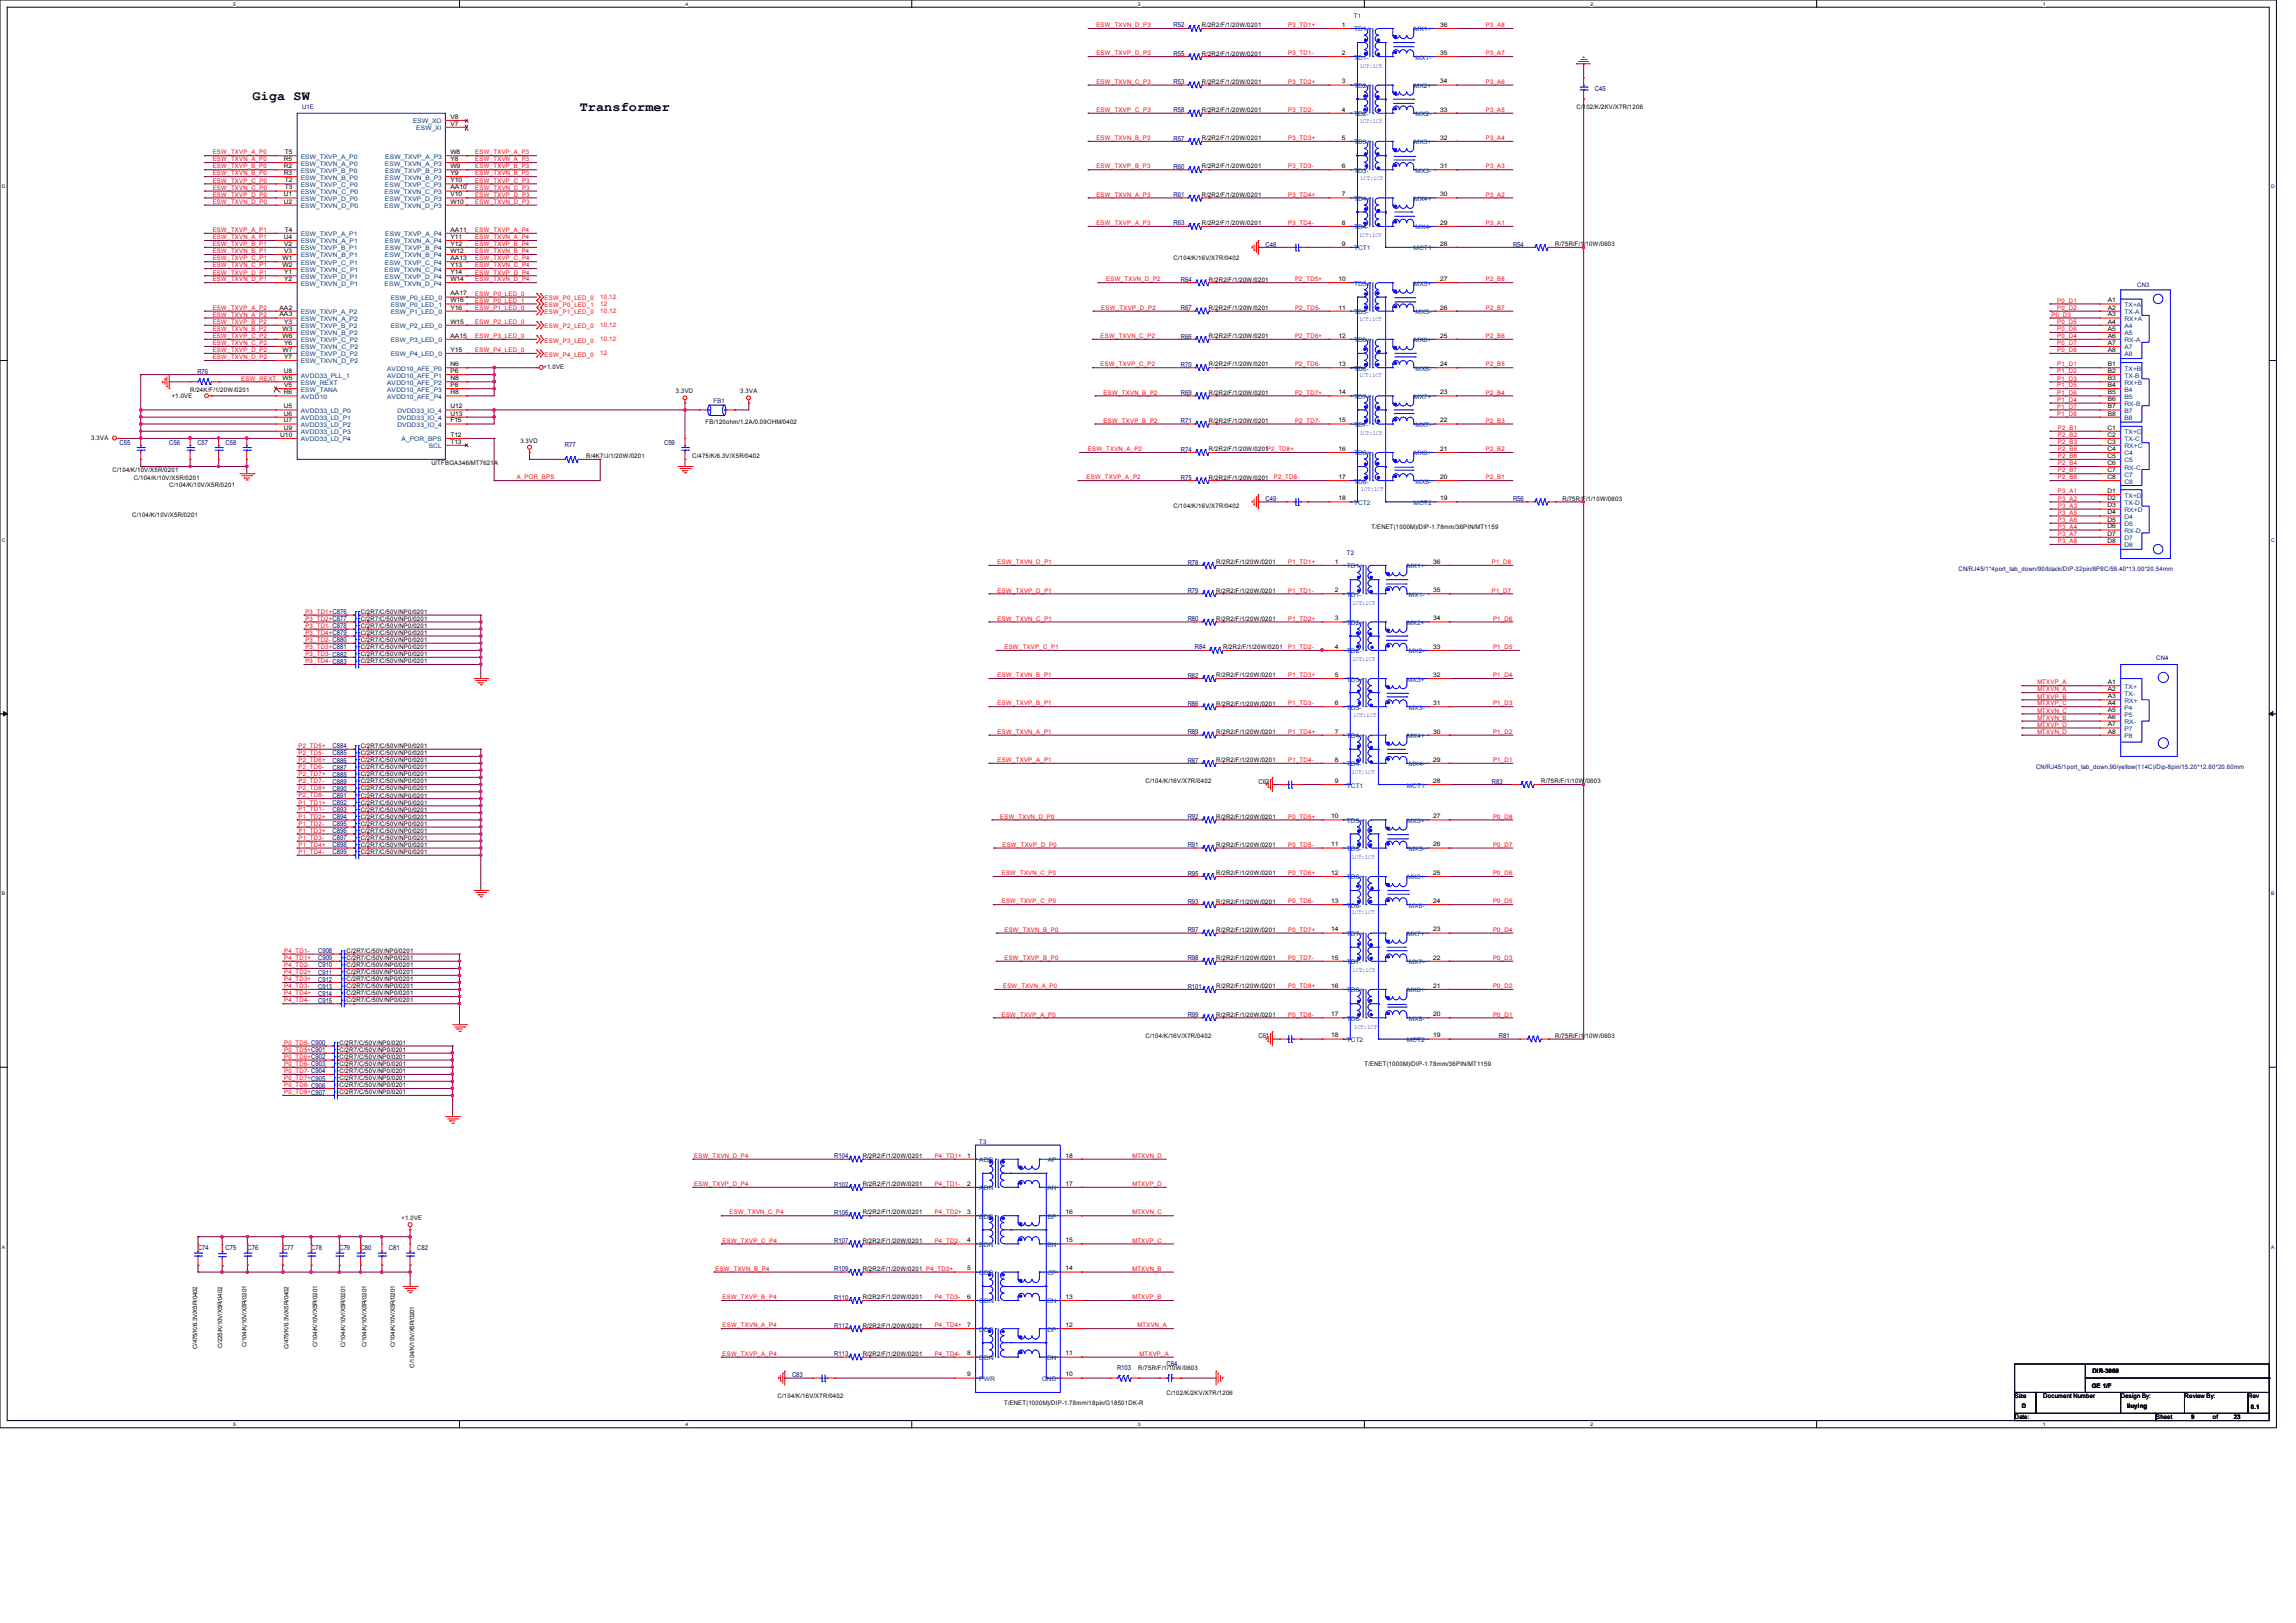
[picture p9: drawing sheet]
<svg xmlns="http://www.w3.org/2000/svg" width="297mm" height="210mm" viewBox="0 0 297 210" stroke-linecap="round" stroke-linejoin="round" font-family="sans-serif">
<defs><g id="words">
<g font-size="1.7">
<text x="32.7" y="12.9">Giga SW</text>
<text x="75" y="14.3">Transformer</text>
</g>
<g font-size=".9" fill="#000080">
<text x="151.8" y="3.6">R52</text>
<text x="151.8" y="7.2">R55</text>
<text x="151.8" y="10.9">R53</text>
<text x="206.3" y="11.8">C45</text>
<text x="151.8" y="14.5">R58</text>
<text x="151.8" y="18.2">R57</text>
<text x="151.8" y="21.8">R60</text>
<text x="151.8" y="25.5">R61</text>
<text x="151.8" y="29.2">R63</text>
<text x="163.7" y="31.9">C46</text>
<text x="195.7" y="31.9">R54</text>
<text x="152.7" y="36.5">R64</text>
<text x="152.7" y="40.1">R67</text>
<text x="152.7" y="47.5">R70</text>
<text x="152.7" y="43.8">R66</text>
<text x="25.5" y="48.4">R76</text>
<text x="152.7" y="51.1">R69</text>
<text x="15.5" y="57.5">C55</text>
<text x="21.9" y="57.5">C56</text>
<text x="25.5" y="57.5">C57</text>
<text x="29.2" y="57.5">C58</text>
<text x="73.1" y="57.9">R77</text>
<text x="85.9" y="57.5">C59</text>
<text x="152.7" y="54.8">R71</text>
<text x="152.7" y="58.4">R74</text>
<text x="152.7" y="62.1">R75</text>
<text x="163.7" y="64.8">C49</text>
<text x="195.7" y="64.8">R56</text>
<text x="153.6" y="73.1">R78</text>
<text x="153.6" y="76.7">R79</text>
<text x="153.6" y="80.4">R80</text>
<text x="153.6" y="87.7">R82</text>
<text x="154.6" y="84">R84</text>
<text x="153.6" y="95">R89</text>
<text x="153.6" y="91.4">R86</text>
<text x="43" y="97.7">C885</text>
<text x="43" y="96.8">C884</text>
<text x="43" y="101.4">C889</text>
<text x="43" y="100.5">C888</text>
<text x="43" y="99.6">C887</text>
<text x="43" y="98.7">C886</text>
<text x="153.6" y="98.7">R87</text>
<text x="162.8" y="101.4">C62</text>
<text x="193" y="101.4">R83</text>
<text x="43" y="103.3">C891</text>
<text x="43" y="107.8">C896</text>
<text x="43" y="102.3">C890</text>
<text x="43" y="106.9">C895</text>
<text x="43" y="106">C894</text>
<text x="43" y="105.1">C893</text>
<text x="43" y="104.1">C892</text>
<text x="153.6" y="106">R92</text>
<text x="43" y="108.7">C897</text>
<text x="43" y="110.5">C899</text>
<text x="43" y="109.6">C898</text>
<text x="153.6" y="109.6">R91</text>
<text x="153.6" y="113.3">R95</text>
<text x="153.6" y="117">R93</text>
<text x="41.2" y="125.2">C910</text>
<text x="41.2" y="124.2">C909</text>
<text x="41.2" y="123.4">C908</text>
<text x="153.6" y="124.2">R98</text>
<text x="153.6" y="120.6">R97</text>
<text x="41.2" y="126.1">C911</text>
<text x="41.2" y="129.8">C915</text>
<text x="41.2" y="128.8">C914</text>
<text x="41.2" y="127.9">C913</text>
<text x="41.2" y="127">C912</text>
<text x="153.6" y="127.9">R101</text>
<text x="153.6" y="131.6">R99</text>
<text x="162.8" y="134.3">C61</text>
<text x="193.9" y="134.3">R81</text>
<text x="107.9" y="149.9">R104</text>
<text x="107.9" y="153.5">R102</text>
<text x="25.6" y="161.8">C74</text>
<text x="29.2" y="161.8">C75</text>
<text x="32" y="161.8">C76</text>
<text x="36.6" y="161.8">C77</text>
<text x="40.3" y="161.8">C78</text>
<text x="43.9" y="161.8">C79</text>
<text x="46.7" y="161.8">C80</text>
<text x="50.3" y="161.8">C81</text>
<text x="54" y="161.8">C82</text>
<text x="107.9" y="157.2">R106</text>
<text x="107.9" y="160.8">R107</text>
<text x="107.9" y="164.5">R109</text>
<text x="107.9" y="171.8">R112</text>
<text x="107.9" y="168.1">R110</text>
<text x="102.5" y="178.2">C83</text>
<text x="107.9" y="175.5">R113</text>
<text x="144.5" y="177.3">R103</text>
<text x="150.9" y="176.7">C84</text>
</g>
<g font-size=".8" fill="#f00">
<text x="141.8" y="3.5">ESW_TXVN_D_P3</text>
<text x="166.6" y="3.5">P3_TD1+</text>
<text x="192.2" y="3.5">P3_A8</text>
<text x="141.8" y="10.8">ESW_TXVN_C_P3</text>
<text x="141.8" y="7.2">ESW_TXVP_D_P3</text>
<text x="166.6" y="7.2">P3_TD1-</text>
<text x="166.6" y="10.8">P3_TD2+</text>
<text x="192.2" y="7.2">P3_A7</text>
<text x="192.2" y="10.8">P3_A6</text>
<text x="141.8" y="14.5">ESW_TXVP_C_P3</text>
<text x="166.6" y="14.5">P3_TD2-</text>
<text x="192.2" y="14.5">P3_A5</text>
<text x="27.5" y="21.8">ESW_TXVP_B_P0</text>
<text x="27.5" y="20.9">ESW_TXVN_A_P0</text>
<text x="27.5" y="20">ESW_TXVP_A_P0</text>
<text x="27.5" y="23.6">ESW_TXVP_C_P0</text>
<text x="27.5" y="22.7">ESW_TXVN_B_P0</text>
<text x="61.5" y="21.8">ESW_TXVP_B_P3</text>
<text x="61.5" y="20.9">ESW_TXVN_A_P3</text>
<text x="61.5" y="20">ESW_TXVP_A_P3</text>
<text x="61.5" y="23.6">ESW_TXVP_C_P3</text>
<text x="61.5" y="22.7">ESW_TXVN_B_P3</text>
<text x="141.8" y="21.8">ESW_TXVP_B_P3</text>
<text x="141.8" y="18.1">ESW_TXVN_B_P3</text>
<text x="166.6" y="21.8">P3_TD3-</text>
<text x="166.6" y="18.1">P3_TD3+</text>
<text x="192.2" y="18.1">P3_A4</text>
<text x="192.2" y="21.8">P3_A3</text>
<text x="27.5" y="26.4">ESW_TXVN_D_P0</text>
<text x="27.5" y="25.4">ESW_TXVP_D_P0</text>
<text x="27.5" y="24.6">ESW_TXVN_C_P0</text>
<text x="61.5" y="26.4">ESW_TXVN_D_P3</text>
<text x="61.5" y="25.4">ESW_TXVP_D_P3</text>
<text x="61.5" y="24.6">ESW_TXVN_C_P3</text>
<text x="141.8" y="29.1">ESW_TXVP_A_P3</text>
<text x="141.8" y="25.4">ESW_TXVN_A_P3</text>
<text x="166.6" y="25.4">P3_TD4+</text>
<text x="166.6" y="29.1">P3_TD4-</text>
<text x="192.2" y="25.4">P3_A2</text>
<text x="192.2" y="29.1">P3_A1</text>
<text x="27.5" y="31.8">ESW_TXVP_B_P1</text>
<text x="27.5" y="30.9">ESW_TXVN_A_P1</text>
<text x="27.5" y="30">ESW_TXVP_A_P1</text>
<text x="27.5" y="35.5">ESW_TXVP_D_P1</text>
<text x="27.5" y="34.6">ESW_TXVN_C_P1</text>
<text x="27.5" y="33.7">ESW_TXVP_C_P1</text>
<text x="27.5" y="32.8">ESW_TXVN_B_P1</text>
<text x="61.5" y="31.8">ESW_TXVP_B_P4</text>
<text x="61.5" y="30.9">ESW_TXVN_A_P4</text>
<text x="61.5" y="30">ESW_TXVP_A_P4</text>
<text x="61.5" y="35.5">ESW_TXVP_D_P4</text>
<text x="61.5" y="34.6">ESW_TXVN_C_P4</text>
<text x="61.5" y="33.7">ESW_TXVP_C_P4</text>
<text x="61.5" y="32.8">ESW_TXVN_B_P4</text>
<text x="27.5" y="36.4">ESW_TXVN_D_P1</text>
<text x="27.5" y="41.9">ESW_TXVP_B_P2</text>
<text x="27.5" y="41">ESW_TXVN_A_P2</text>
<text x="27.5" y="40.1">ESW_TXVP_A_P2</text>
<text x="61.5" y="38.3">ESW_P0_LED_0</text>
<text x="61.5" y="39.2">ESW_P0_LED_1</text>
<text x="61.5" y="40.1">ESW_P1_LED_0</text>
<text x="61.5" y="41.9">ESW_P2_LED_0</text>
<text x="61.5" y="36.4">ESW_TXVN_D_P4</text>
<text x="70.4" y="38.8">ESW_P0_LED_0</text>
<text x="70.4" y="39.8">ESW_P0_LED_1</text>
<text x="70.4" y="40.6">ESW_P1_LED_0</text>
<text x="77.6" y="38.7">10,12</text>
<text x="77.6" y="39.5">12</text>
<text x="77.6" y="40.5">10,12</text>
<text x="142.5" y="40.1">ESW_TXVP_D_P2</text>
<text x="143.1" y="36.4">ESW_TXVN_D_P2</text>
<text x="167.5" y="36.4">P2_TD5+</text>
<text x="167.5" y="40.1">P2_TD5-</text>
<text x="192.2" y="36.4">P2_B8</text>
<text x="192.2" y="40.1">P2_B7</text>
<text x="265.4" y="41">P0_D3</text>
<text x="266.1" y="41.9">P0_D5</text>
<text x="266.1" y="40.1">P0_D2</text>
<text x="266.1" y="39.2">P0_D1</text>
<text x="27.5" y="46.5">ESW_TXVN_D_P2</text>
<text x="27.5" y="45.6">ESW_TXVP_D_P2</text>
<text x="27.5" y="44.7">ESW_TXVN_C_P2</text>
<text x="27.5" y="43.7">ESW_TXVP_C_P2</text>
<text x="27.5" y="42.8">ESW_TXVN_B_P2</text>
<text x="61.5" y="43.7">ESW_P3_LED_0</text>
<text x="61.5" y="45.6">ESW_P4_LED_0</text>
<text x="70.4" y="42.5">ESW_P2_LED_0</text>
<text x="70.4" y="44.3">ESW_P3_LED_0</text>
<text x="70.4" y="46.1">ESW_P4_LED_0</text>
<text x="77.6" y="42.3">10,12</text>
<text x="77.6" y="44.1">10,12</text>
<text x="77.6" y="45.9">12</text>
<text x="142.4" y="47.4">ESW_TXVP_C_P2</text>
<text x="142.4" y="43.7">ESW_TXVN_C_P2</text>
<text x="167.5" y="47.4">P2_TD6-</text>
<text x="167.5" y="43.7">P2_TD6+</text>
<text x="192.2" y="43.7">P2_B6</text>
<text x="192.2" y="47.4">P2_B5</text>
<text x="266.1" y="45.6">P0_D8</text>
<text x="266.1" y="44.7">P0_D7</text>
<text x="266.1" y="42.8">P0_D6</text>
<text x="266.1" y="43.7">P0_D4</text>
<text x="266.1" y="47.4">P1_D1</text>
<text x="31.2" y="49.2">ESW_REXT</text>
<text x="142.8" y="51.1">ESW_TXVN_B_P2</text>
<text x="167.5" y="51.1">P2_TD7+</text>
<text x="192.2" y="51.1">P2_B4</text>
<text x="266.1" y="53.8">P1_D8</text>
<text x="266.1" y="52.9">P1_D7</text>
<text x="266.1" y="51.1">P1_D6</text>
<text x="266.1" y="50.1">P1_D5</text>
<text x="266.1" y="52">P1_D4</text>
<text x="266.1" y="49.2">P1_D3</text>
<text x="266.1" y="48.3">P1_D2</text>
<text x="140.7" y="58.4">ESW_TXVN_A_P2</text>
<text x="142.8" y="54.7">ESW_TXVP_B_P2</text>
<text x="167.5" y="54.7">P2_TD7-</text>
<text x="192.2" y="54.7">P2_B3</text>
<text x="192.2" y="58.4">P2_B2</text>
<text x="266.2" y="59.3">P2_B6</text>
<text x="266.2" y="58.4">P2_B5</text>
<text x="266.2" y="57.4">P2_B3</text>
<text x="266.2" y="56.6">P2_B2</text>
<text x="266.2" y="55.6">P2_B1</text>
<text x="66.8" y="62">A_POR_BPS</text>
<text x="140.6" y="62">ESW_TXVP_A_P2</text>
<text x="164.8" y="62">P2_TD8-</text>
<text x="192.2" y="62">P2_B1</text>
<text x="266.2" y="62">P2_B8</text>
<text x="266.2" y="61.1">P2_B7</text>
<text x="266.2" y="60.2">P2_B4</text>
<text x="266.2" y="65.7">P3_A3</text>
<text x="266.2" y="64.8">P3_A2</text>
<text x="266.2" y="63.8">P3_A1</text>
<text x="266.2" y="70.3">P3_A8</text>
<text x="266.2" y="69.3">P3_A7</text>
<text x="266.2" y="67.5">P3_A6</text>
<text x="266.2" y="66.6">P3_A5</text>
<text x="266.2" y="68.4">P3_A4</text>
<text x="129" y="76.7">ESW_TXVP_D_P1</text>
<text x="129" y="73">ESW_TXVN_D_P1</text>
<text x="166.6" y="73">P1_TD1+</text>
<text x="166.6" y="76.7">P1_TD1-</text>
<text x="193" y="73">P1_D8</text>
<text x="193" y="76.7">P1_D7</text>
<text x="39.5" y="79.4">P3_TD1+C876</text>
<text x="39.5" y="81.2">P3_TD1- C878</text>
<text x="39.5" y="80.3">P3_TD2+C877</text>
<text x="39.5" y="83.1">P3_TD2- C880</text>
<text x="39.5" y="84">P3_TD3+C881</text>
<text x="39.5" y="82.1">P3_TD4+C879</text>
<text x="129" y="80.3">ESW_TXVN_C_P1</text>
<text x="129.9" y="84">ESW_TXVP_C_P1</text>
<text x="166.6" y="80.3">P1_TD2+</text>
<text x="166.6" y="84">P1_TD2-</text>
<text x="193.1" y="80.3">P1_D6</text>
<text x="193.1" y="84">P1_D5</text>
<text x="39.5" y="85.8">P3_TD4- C883</text>
<text x="39.5" y="84.9">P3_TD3- C882</text>
<text x="129" y="87.6">ESW_TXVN_B_P1</text>
<text x="166.6" y="87.6">P1_TD3+</text>
<text x="193.1" y="87.6">P1_D4</text>
<text x="263.5" y="88.6">MTXVP_A</text>
<text x="263.5" y="89.5">MTXVN_A</text>
<text x="129" y="95">ESW_TXVN_A_P1</text>
<text x="129" y="91.3">ESW_TXVP_B_P1</text>
<text x="166.6" y="91.3">P1_TD3-</text>
<text x="166.6" y="95">P1_TD4+</text>
<text x="193.1" y="91.3">P1_D3</text>
<text x="193.1" y="95">P1_D2</text>
<text x="263.5" y="92.2">MTXVN_C</text>
<text x="263.5" y="93.1">MTXVN_B</text>
<text x="263.5" y="90.4">MTXVP_B</text>
<text x="263.5" y="95">MTXVN_D</text>
<text x="263.5" y="91.3">MTXVP_C</text>
<text x="263.5" y="94">MTXVP_D</text>
<text x="38.6" y="96.8">P2_TD5+</text>
<text x="38.6" y="97.7">P2_TD5-</text>
<text x="38.6" y="98.6">P2_TD6+</text>
<text x="38.6" y="99.5">P2_TD6-</text>
<text x="38.6" y="101.3">P2_TD7-</text>
<text x="38.6" y="100.4">P2_TD7+</text>
<text x="129" y="98.6">ESW_TXVP_A_P1</text>
<text x="166.6" y="98.6">P1_TD4-</text>
<text x="193.1" y="98.6">P1_D1</text>
<text x="38.6" y="102.3">P2_TD8+</text>
<text x="38.6" y="103.2">P2_TD8-</text>
<text x="38.6" y="104.1">P1_TD1+</text>
<text x="38.6" y="105">P1_TD1-</text>
<text x="38.6" y="107.7">P1_TD3+</text>
<text x="38.6" y="105.9">P1_TD2+</text>
<text x="38.6" y="106.8">P1_TD2-</text>
<text x="129.4" y="105.9">ESW_TXVN_D_P0</text>
<text x="166.6" y="105.9">P0_TD5+</text>
<text x="193.1" y="105.9">P0_D8</text>
<text x="38.6" y="110.5">P1_TD4-</text>
<text x="38.6" y="109.6">P1_TD4+</text>
<text x="38.6" y="108.7">P1_TD3-</text>
<text x="129.6" y="113.2">ESW_TXVN_C_P0</text>
<text x="129.7" y="109.6">ESW_TXVP_D_P0</text>
<text x="166.6" y="113.2">P0_TD6+</text>
<text x="166.6" y="109.6">P0_TD5-</text>
<text x="193.1" y="109.6">P0_D7</text>
<text x="193.1" y="113.2">P0_D6</text>
<text x="129.6" y="116.9">ESW_TXVP_C_P0</text>
<text x="166.6" y="116.9">P0_TD6-</text>
<text x="193.1" y="116.9">P0_D5</text>
<text x="36.7" y="124.2">P4_TD1+</text>
<text x="36.7" y="123.3">P4_TD1-</text>
<text x="36.7" y="125.1">P4_TD2-</text>
<text x="129.9" y="124.2">ESW_TXVP_B_P0</text>
<text x="129.9" y="120.6">ESW_TXVN_B_P0</text>
<text x="166.6" y="124.2">P0_TD7-</text>
<text x="166.6" y="120.6">P0_TD7+</text>
<text x="193.1" y="120.6">P0_D4</text>
<text x="193.1" y="124.2">P0_D3</text>
<text x="36.7" y="126">P4_TD2+</text>
<text x="36.7" y="127.8">P4_TD3-</text>
<text x="36.7" y="128.8">P4_TD4+</text>
<text x="36.7" y="129.7">P4_TD4-</text>
<text x="36.7" y="127">P4_TD3+</text>
<text x="129.6" y="131.5">ESW_TXVP_A_P0</text>
<text x="129.8" y="127.8">ESW_TXVN_A_P0</text>
<text x="166.6" y="131.5">P0_TD8-</text>
<text x="166.6" y="127.8">P0_TD8+</text>
<text x="193.1" y="127.8">P0_D2</text>
<text x="193.1" y="131.5">P0_D1</text>
<text x="36.7" y="136.1">P0_TD5+C901</text>
<text x="36.7" y="135.2">P0_TD5- C900</text>
<text x="36.7" y="137.9">P0_TD6- C903</text>
<text x="36.7" y="137">P0_TD6+C902</text>
<text x="36.7" y="139.7">P0_TD7+C905</text>
<text x="36.7" y="141.6">P0_TD8+C907</text>
<text x="36.7" y="138.9">P0_TD7- C904</text>
<text x="36.7" y="140.7">P0_TD8- C906</text>
<text x="89.8" y="149.8">ESW_TXVN_D_P4</text>
<text x="120.9" y="149.8">P4_TD1+</text>
<text x="146.5" y="149.8">MTXVN_D</text>
<text x="89.8" y="153.5">ESW_TXVP_D_P4</text>
<text x="120.9" y="153.5">P4_TD1-</text>
<text x="146.5" y="153.5">MTXVP_D</text>
<text x="93.5" y="160.8">ESW_TXVP_C_P4</text>
<text x="94.4" y="157.1">ESW_TXVN_C_P4</text>
<text x="120.9" y="160.8">P4_TD2-</text>
<text x="120.9" y="157.1">P4_TD2+</text>
<text x="146.5" y="157.1">MTXVN_C</text>
<text x="146.5" y="160.8">MTXVP_C</text>
<text x="92.5" y="164.4">ESW_TXVN_B_P4</text>
<text x="146.5" y="164.4">MTXVN_B</text>
<text x="93.5" y="168.1">ESW_TXVP_B_P4</text>
<text x="93.5" y="171.7">ESW_TXVN_A_P4</text>
<text x="120.9" y="171.7">P4_TD4+</text>
<text x="120.9" y="168.1">P4_TD3-</text>
<text x="146.5" y="168.1">MTXVP_B</text>
<text x="147.2" y="171.7">MTXVN_A</text>
<text x="93.5" y="175.4">ESW_TXVP_A_P4</text>
<text x="120.9" y="175.4">P4_TD4-</text>
<text x="147.4" y="175.4">MTXVP_A</text>
</g>
<g font-size=".8">
<text x="155.5" y="3.5">R/2R2/F/1/20W/0201</text>
<text x="173.6" y="3.5">1</text>
<text x="186.3" y="3.5">36</text>
<text x="155.5" y="7.2">R/2R2/F/1/20W/0201</text>
<text x="155.5" y="10.8">R/2R2/F/1/20W/0201</text>
<text x="173.6" y="7.1">2</text>
<text x="173.6" y="10.8">3</text>
<text x="186.3" y="10.8">34</text>
<text x="186.3" y="7.1">35</text>
<text x="58.3" y="15.4">V8</text>
<text x="58.3" y="16.3">V7</text>
<text x="155.5" y="14.5">R/2R2/F/1/20W/0201</text>
<text x="173.6" y="14.4">4</text>
<text x="186.3" y="14.4">33</text>
<text x="203.9" y="14.1">C/102/K/2KV/X7R/1206</text>
<text x="36.7" y="20.8">R5</text>
<text x="36.7" y="21.8">R2</text>
<text x="36.7" y="22.6">R3</text>
<text x="36.8" y="19.9">T5</text>
<text x="36.8" y="23.6">T2</text>
<text x="58.3" y="19.9">W8</text>
<text x="58.3" y="20.8">Y8</text>
<text x="58.3" y="21.8">W9</text>
<text x="58.3" y="22.6">Y9</text>
<text x="58.3" y="23.6">Y10</text>
<text x="155.5" y="18.2">R/2R2/F/1/20W/0201</text>
<text x="155.5" y="21.8">R/2R2/F/1/20W/0201</text>
<text x="173.6" y="18.1">5</text>
<text x="173.6" y="21.8">6</text>
<text x="186.3" y="18.1">32</text>
<text x="186.3" y="21.8">31</text>
<text x="36.7" y="26.3">U2</text>
<text x="36.7" y="25.4">U1</text>
<text x="36.8" y="24.5">T3</text>
<text x="36.8" y="30">T4</text>
<text x="58.3" y="24.5">AA10</text>
<text x="58.3" y="25.4">V10</text>
<text x="58.3" y="26.3">W10</text>
<text x="58.3" y="30">AA11</text>
<text x="155.5" y="25.5">R/2R2/F/1/20W/0201</text>
<text x="155.5" y="29.1">R/2R2/F/1/20W/0201</text>
<text x="173.6" y="25.4">7</text>
<text x="173.6" y="29.1">8</text>
<text x="186.3" y="25.4">30</text>
<text x="186.3" y="29.1">29</text>
<text x="36.5" y="33.7">W1</text>
<text x="36.5" y="34.5">W2</text>
<text x="36.7" y="30.9">U4</text>
<text x="36.7" y="31.8">V2</text>
<text x="36.7" y="32.7">V3</text>
<text x="36.7" y="35.5">Y1</text>
<text x="58.3" y="30.9">Y11</text>
<text x="58.3" y="31.8">Y12</text>
<text x="58.3" y="32.7">W12</text>
<text x="58.3" y="33.7">AA13</text>
<text x="58.3" y="34.5">Y13</text>
<text x="58.3" y="35.5">Y14</text>
<text x="151.8" y="33.7">C/104/K/16V/X7R/0402</text>
<text x="173.6" y="31.8">9</text>
<text x="186.3" y="31.8">28</text>
<text x="201.2" y="31.9">R/75R/F/1/10W/0603</text>
<text x="36.2" y="40">AA2</text>
<text x="36.2" y="40.9">AA3</text>
<text x="36.7" y="36.4">Y2</text>
<text x="36.7" y="41.9">Y3</text>
<text x="58.3" y="36.4">W14</text>
<text x="58.3" y="38.2">AA17</text>
<text x="58.3" y="39.1">W16</text>
<text x="58.3" y="40">Y16</text>
<text x="58.3" y="41.9">W15</text>
<text x="156.4" y="36.4">R/2R2/F/1/20W/0201</text>
<text x="156.4" y="40.1">R/2R2/F/1/20W/0201</text>
<text x="173.1" y="36.4">10</text>
<text x="173.1" y="40">11</text>
<text x="186.3" y="36.4">27</text>
<text x="186.3" y="40">26</text>
<text x="272.7" y="39.1">A1</text>
<text x="272.7" y="40">A2</text>
<text x="272.7" y="40.9">A3</text>
<text x="272.7" y="41.9">A4</text>
<text x="36.5" y="42.8">W3</text>
<text x="36.5" y="43.7">W6</text>
<text x="36.5" y="45.5">W7</text>
<text x="36.7" y="44.6">Y6</text>
<text x="36.7" y="46.4">Y7</text>
<text x="58.3" y="47.4">N6</text>
<text x="58.3" y="43.7">AA15</text>
<text x="58.3" y="45.5">Y15</text>
<text x="70.3" y="47.8">+1.0VE</text>
<text x="156.4" y="47.4">R/2R2/F/1/20W/0201</text>
<text x="156.4" y="43.8">R/2R2/F/1/20W/0201</text>
<text x="173.1" y="43.7">12</text>
<text x="173.1" y="47.4">13</text>
<text x="186.3" y="43.7">25</text>
<text x="186.3" y="47.4">24</text>
<text x="272.7" y="42.8">A5</text>
<text x="272.7" y="43.7">A6</text>
<text x="272.7" y="44.6">A7</text>
<text x="272.7" y="45.5">A8</text>
<text x="272.7" y="47.4">B1</text>
<text x="22.2" y="51.4">+1.0VE</text>
<text x="24.6" y="50.7">R/24K/F/1/20W/0201</text>
<text x="36.5" y="49.2">W5</text>
<text x="36.7" y="52.8">U5</text>
<text x="36.7" y="53.8">U6</text>
<text x="36.7" y="48.3">U8</text>
<text x="36.7" y="51">R6</text>
<text x="36.7" y="50.1">V5</text>
<text x="58.3" y="48.3">P6</text>
<text x="58.3" y="50.1">P8</text>
<text x="58.3" y="51">R8</text>
<text x="58.3" y="52.8">U12</text>
<text x="58.3" y="53.8">U13</text>
<text x="58.3" y="49.2">N8</text>
<text x="87.4" y="50.9">3.3VD</text>
<text x="95.8" y="50.9">3.3VA</text>
<text x="156.4" y="51.1">R/2R2/F/1/20W/0201</text>
<text x="173.1" y="51">14</text>
<text x="186.3" y="51">23</text>
<text x="272.7" y="48.3">B2</text>
<text x="272.7" y="49.2">B3</text>
<text x="272.7" y="50.1">B4</text>
<text x="272.7" y="51">B5</text>
<text x="272.7" y="51.9">B6</text>
<text x="272.7" y="52.8">B7</text>
<text x="272.7" y="53.8">B8</text>
<text x="11.8" y="56.9">3.3VA</text>
<text x="36.2" y="56.5">U10</text>
<text x="36.7" y="54.7">U7</text>
<text x="36.7" y="55.6">U9</text>
<text x="58.3" y="54.7">F15</text>
<text x="58.3" y="56.5">T12</text>
<text x="58.3" y="57.4">T13</text>
<text x="67.3" y="57.3">3.3VD</text>
<text x="75.8" y="59.3">R/4K7/J/1/20W/0201</text>
<text x="89.5" y="59.3">C/475/K/6.3V/X5R/0402</text>
<text x="91.3" y="54.8">FB/120ohm/1.2A/0.09OHM/0402</text>
<text x="156.4" y="54.7">R/2R2/F/1/20W/0201</text>
<text x="156.4" y="58.4">R/2R2/F/1/20W/0201P2_TD8+</text>
<text x="173.1" y="54.7">15</text>
<text x="173.1" y="58.3">16</text>
<text x="186.3" y="54.7">22</text>
<text x="186.3" y="58.3">21</text>
<text x="272.6" y="56.5">C2</text>
<text x="272.6" y="57.4">C3</text>
<text x="272.6" y="58.3">C4</text>
<text x="272.6" y="59.2">C5</text>
<text x="272.6" y="55.6">C1</text>
<text x="14.6" y="61.1">C/104/K/10V/X5R/0201</text>
<text x="17.3" y="62.1">C/104/K/10V/X5R/0201</text>
<text x="21.9" y="62.9">C/104/K/10V/X5R/0201</text>
<text x="55.8" y="60.2">U/TFBGA346/MT7621A</text>
<text x="151.8" y="65.7">C/104/K/16V/X7R/0402</text>
<text x="156.4" y="62.1">R/2R2/F/1/20W/0201</text>
<text x="173.1" y="62">17</text>
<text x="173.1" y="64.7">18</text>
<text x="186.3" y="62">20</text>
<text x="186.3" y="64.7">19</text>
<text x="202.1" y="64.8">R/75R/F/1/10W/0603</text>
<text x="272.6" y="60.2">C6</text>
<text x="272.6" y="61.1">C7</text>
<text x="272.6" y="62">C8</text>
<text x="272.6" y="63.8">D1</text>
<text x="272.6" y="64.7">D2</text>
<text x="272.6" y="65.7">D3</text>
<text x="17.1" y="66.9">C/104/K/10V/X5R/0201</text>
<text x="177.4" y="68.5">T/ENET(1000M)/DIP-1.78mm/36PIN/MT1159</text>
<text x="272.6" y="66.5">D4</text>
<text x="272.6" y="67.5">D5</text>
<text x="272.6" y="68.4">D6</text>
<text x="272.6" y="70.2">D8</text>
<text x="272.6" y="69.3">D7</text>
<text x="157.3" y="73">R/2R2/F/1/20W/0201</text>
<text x="157.3" y="76.7">R/2R2/F/1/20W/0201</text>
<text x="172.7" y="72.9">1</text>
<text x="172.7" y="76.6">2</text>
<text x="185.4" y="72.9">36</text>
<text x="185.4" y="76.6">35</text>
<text x="46.7" y="84">C/2R7/C/50V/NP0/0201</text>
<text x="46.7" y="83.1">C/2R7/C/50V/NP0/0201</text>
<text x="46.7" y="79.4">C/2R7/C/50V/NP0/0201</text>
<text x="46.7" y="82.2">C/2R7/C/50V/NP0/0201</text>
<text x="46.7" y="81.2">C/2R7/C/50V/NP0/0201</text>
<text x="46.7" y="80.3">C/2R7/C/50V/NP0/0201</text>
<text x="157.3" y="80.3">R/2R2/F/1/20W/0201</text>
<text x="158.2" y="84">R/2R2/F/1/20W/0201</text>
<text x="172.7" y="83.9">4</text>
<text x="172.7" y="80.3">3</text>
<text x="185.4" y="83.9">33</text>
<text x="185.4" y="80.3">34</text>
<text x="46.7" y="85.8">C/2R7/C/50V/NP0/0201</text>
<text x="46.7" y="84.9">C/2R7/C/50V/NP0/0201</text>
<text x="157.3" y="87.6">R/2R2/F/1/20W/0201</text>
<text x="172.7" y="87.6">5</text>
<text x="185.4" y="87.6">32</text>
<text x="272.7" y="89.4">A2</text>
<text x="272.7" y="88.5">A1</text>
<text x="157.3" y="95">R/2R2/F/1/20W/0201</text>
<text x="157.3" y="91.3">R/2R2/F/1/20W/0201</text>
<text x="172.7" y="91.2">6</text>
<text x="172.7" y="94.9">7</text>
<text x="185.4" y="91.2">31</text>
<text x="185.4" y="94.9">30</text>
<text x="272.7" y="94.9">A8</text>
<text x="272.7" y="94">A7</text>
<text x="272.7" y="93.1">A6</text>
<text x="272.7" y="91.2">A4</text>
<text x="272.7" y="90.3">A3</text>
<text x="272.7" y="92.2">A5</text>
<text x="46.7" y="97.7">C/2R7/C/50V/NP0/0201</text>
<text x="46.7" y="96.8">C/2R7/C/50V/NP0/0201</text>
<text x="46.7" y="101.3">C/2R7/C/50V/NP0/0201</text>
<text x="46.7" y="100.5">C/2R7/C/50V/NP0/0201</text>
<text x="46.7" y="99.5">C/2R7/C/50V/NP0/0201</text>
<text x="46.7" y="98.6">C/2R7/C/50V/NP0/0201</text>
<text x="148.2" y="101.3">C/104/K/16V/X7R/0402</text>
<text x="157.3" y="98.6">R/2R2/F/1/20W/0201</text>
<text x="172.7" y="98.6">8</text>
<text x="172.7" y="101.3">9</text>
<text x="185.4" y="98.6">29</text>
<text x="185.4" y="101.3">28</text>
<text x="199.4" y="101.3">R/75R/F/1/10W/0603</text>
<text x="46.7" y="103.2">C/2R7/C/50V/NP0/0201</text>
<text x="46.7" y="107.8">C/2R7/C/50V/NP0/0201</text>
<text x="46.7" y="102.3">C/2R7/C/50V/NP0/0201</text>
<text x="46.7" y="106.8">C/2R7/C/50V/NP0/0201</text>
<text x="46.7" y="105.9">C/2R7/C/50V/NP0/0201</text>
<text x="46.7" y="105">C/2R7/C/50V/NP0/0201</text>
<text x="46.7" y="104.1">C/2R7/C/50V/NP0/0201</text>
<text x="157.3" y="105.9">R/2R2/F/1/20W/0201</text>
<text x="172.2" y="105.9">10</text>
<text x="185.4" y="105.9">27</text>
<text x="46.7" y="108.7">C/2R7/C/50V/NP0/0201</text>
<text x="46.7" y="110.5">C/2R7/C/50V/NP0/0201</text>
<text x="46.7" y="109.6">C/2R7/C/50V/NP0/0201</text>
<text x="157.3" y="109.6">R/2R2/F/1/20W/0201</text>
<text x="157.3" y="113.2">R/2R2/F/1/20W/0201</text>
<text x="172.2" y="109.5">11</text>
<text x="172.2" y="113.2">12</text>
<text x="185.4" y="109.5">26</text>
<text x="185.4" y="113.2">25</text>
<text x="157.3" y="116.9">R/2R2/F/1/20W/0201</text>
<text x="172.2" y="116.8">13</text>
<text x="185.4" y="116.8">24</text>
<text x="44.8" y="125.1">C/2R7/C/50V/NP0/0201</text>
<text x="44.8" y="124.2">C/2R7/C/50V/NP0/0201</text>
<text x="44.8" y="123.3">C/2R7/C/50V/NP0/0201</text>
<text x="157.3" y="124.2">R/2R2/F/1/20W/0201</text>
<text x="157.3" y="120.6">R/2R2/F/1/20W/0201</text>
<text x="172.2" y="120.5">14</text>
<text x="172.2" y="124.2">15</text>
<text x="185.4" y="120.5">23</text>
<text x="185.4" y="124.2">22</text>
<text x="44.8" y="126.1">C/2R7/C/50V/NP0/0201</text>
<text x="44.8" y="129.7">C/2R7/C/50V/NP0/0201</text>
<text x="44.8" y="128.8">C/2R7/C/50V/NP0/0201</text>
<text x="44.8" y="127.9">C/2R7/C/50V/NP0/0201</text>
<text x="44.8" y="127">C/2R7/C/50V/NP0/0201</text>
<text x="157.3" y="127.9">R/2R2/F/1/20W/0201</text>
<text x="157.3" y="131.5">R/2R2/F/1/20W/0201</text>
<text x="172.2" y="127.8">16</text>
<text x="172.2" y="131.5">17</text>
<text x="185.4" y="127.8">21</text>
<text x="185.4" y="131.5">20</text>
<text x="43.9" y="137.9">C/2R7/C/50V/NP0/0201</text>
<text x="43.9" y="137">C/2R7/C/50V/NP0/0201</text>
<text x="43.9" y="136.1">C/2R7/C/50V/NP0/0201</text>
<text x="43.9" y="135.2">C/2R7/C/50V/NP0/0201</text>
<text x="148.2" y="134.3">C/104/K/16V/X7R/0402</text>
<text x="172.2" y="134.2">18</text>
<text x="176.5" y="137.9">T/ENET(1000M)/DIP-1.78mm/36PIN/MT1159</text>
<text x="185.4" y="134.2">19</text>
<text x="201.2" y="134.3">R/75R/F/1/10W/0603</text>
<text x="43.9" y="138.9">C/2R7/C/50V/NP0/0201</text>
<text x="43.9" y="141.6">C/2R7/C/50V/NP0/0201</text>
<text x="43.9" y="140.7">C/2R7/C/50V/NP0/0201</text>
<text x="43.9" y="139.8">C/2R7/C/50V/NP0/0201</text>
<text x="111.6" y="149.8">R/2R2/F/1/20W/0201</text>
<text x="125.1" y="149.8">1</text>
<text x="137.8" y="149.8">18</text>
<text x="111.6" y="153.5">R/2R2/F/1/20W/0201</text>
<text x="125.1" y="153.4">2</text>
<text x="137.8" y="153.4">17</text>
<text x="51.9" y="157.9">+1.0VE</text>
<text x="111.6" y="157.1">R/2R2/F/1/20W/0201</text>
<text x="111.6" y="160.8">R/2R2/F/1/20W/0201</text>
<text x="125.1" y="160.7">4</text>
<text x="125.1" y="157.1">3</text>
<text x="137.8" y="160.7">15</text>
<text x="137.8" y="157.1">16</text>
<text x="111.6" y="164.5">R/2R2/F/1/20W/0201 P4_TD3+</text>
<text x="125.1" y="164.4">5</text>
<text x="137.8" y="164.4">14</text>
<text x="111.6" y="171.8">R/2R2/F/1/20W/0201</text>
<text x="111.6" y="168.1">R/2R2/F/1/20W/0201</text>
<text x="125.1" y="168.1">6</text>
<text x="125.1" y="171.7">7</text>
<text x="137.8" y="168.1">13</text>
<text x="137.8" y="171.7">12</text>
<text x="25.5" y="174.6" transform="rotate(-90 25.5 174.6)">C/475/K/6.3V/X5R/0402</text>
<text x="28.7" y="174.4" transform="rotate(-90 28.7 174.4)">C/225/K/10V/X5R/0402</text>
<text x="31.9" y="174.3" transform="rotate(-90 31.9 174.3)">C/104/K/10V/X5R/0201</text>
<text x="37.3" y="174.6" transform="rotate(-90 37.3 174.6)">C/475/K/6.3V/X5R/0402</text>
<text x="41" y="174.3" transform="rotate(-90 41 174.3)">C/104/K/10V/X5R/0201</text>
<text x="44.7" y="174.3" transform="rotate(-90 44.7 174.3)">C/104/K/10V/X5R/0201</text>
<text x="47.4" y="174.3" transform="rotate(-90 47.4 174.3)">C/104/K/10V/X5R/0201</text>
<text x="51.1" y="174.3" transform="rotate(-90 51.1 174.3)">C/104/K/10V/X5R/0201</text>
<text x="53.6" y="177" transform="rotate(-90 53.6 177)">C/104/K/10V/X5R/0201</text>
<text x="111.6" y="175.4">R/2R2/F/1/20W/0201</text>
<text x="125.1" y="175.4">8</text>
<text x="125.1" y="178.1">9</text>
<text x="137.8" y="175.4">11</text>
<text x="137.8" y="178.1">10</text>
<text x="147.2" y="177.3">R/75R/F/1/10W/0603</text>
<text x="270.6" y="179.5">GE 1/F</text>
<text x="270.7" y="177.7">DIR-3060</text>
<text x="100.6" y="180.9">C/104/K/16V/X7R/0402</text>
<text x="129.9" y="181.8">T/ENET(1000M)/DIP-1.78mm/18pin/G18501DK-R</text>
<text x="150.9" y="180.6">C/102/K/2KV/X7R/1206</text>
<text x="260.6" y="180.9">Size</text>
<text x="260.6" y="183.6">Date:</text>
<text x="261.5" y="182.2">D</text>
<text x="264.3" y="180.9">Document Number</text>
<text x="274.3" y="180.9">Design By:</text>
<text x="275.2" y="182.2">liuying</text>
<text x="278.9" y="183.6">Sheet</text>
<text x="282.6" y="180.9">Review By:</text>
<text x="283.5" y="183.6">9</text>
<text x="286.2" y="183.6">of</text>
<text x="289" y="183.6">23</text>
<text x="290.8" y="180.9">Rev</text>
<text x="291.2" y="182.3">0.1</text>
</g>
<g font-size=".8" fill="#000080">
<text x="175.1" y="2.3">T1</text>
<text x="39.1" y="14.1">U1E</text>
<text x="276.5" y="37.1">CN3</text>
<text x="92.3" y="52.2">FB1</text>
<text x="174.2" y="71.8">T2</text>
<text x="253.3" y="73.9">CN/RJ45/1*4port_tab_down/90/black/DIP-32pin/8P8C/58.40*13.00*20.54mm</text>
<text x="278.9" y="85.3">CN4</text>
<text x="263.4" y="99.5">CN/RJ45/1port_tab_down,90/yellow(114C)/Dip-8pin/15.20*12.80*20.60mm</text>
<text x="126.7" y="148.1">T3</text>
</g>
<g font-size=".8" fill="#004080">
<text x="175.2" y="4.1">TD1+</text>
<text x="182.9" y="4.1">MX1+</text>
<text x="175.2" y="7.7">TD1-</text>
<text x="175.2" y="11.4">TD2+</text>
<text x="182.9" y="11.4">MX2+</text>
<text x="183.1" y="7.7">MX1-</text>
<text x="53.4" y="16">ESW_XO</text>
<text x="53.9" y="16.8">ESW_XI</text>
<text x="175.2" y="15">TD2-</text>
<text x="183.1" y="15">MX2-</text>
<text x="38.9" y="20.5">ESW_TXVP_A_P0</text>
<text x="38.9" y="21.4">ESW_TXVN_A_P0</text>
<text x="38.9" y="22.4">ESW_TXVP_B_P0</text>
<text x="38.9" y="23.2">ESW_TXVN_B_P0</text>
<text x="49.8" y="21.4">ESW_TXVN_A_P3</text>
<text x="49.8" y="23.2">ESW_TXVN_B_P3</text>
<text x="49.8" y="20.5">ESW_TXVP_A_P3</text>
<text x="49.8" y="22.4">ESW_TXVP_B_P3</text>
<text x="175.2" y="18.7">TD3+</text>
<text x="175.2" y="22.4">TD3-</text>
<text x="182.9" y="18.7">MX3+</text>
<text x="183.1" y="22.4">MX3-</text>
<text x="38.9" y="24.2">ESW_TXVP_C_P0</text>
<text x="38.9" y="26.9">ESW_TXVN_D_P0</text>
<text x="38.9" y="25.1">ESW_TXVN_C_P0</text>
<text x="38.9" y="26">ESW_TXVP_D_P0</text>
<text x="49.7" y="25.1">ESW_TXVN_C_P3</text>
<text x="49.7" y="26.9">ESW_TXVN_D_P3</text>
<text x="49.8" y="24.2">ESW_TXVP_C_P3</text>
<text x="49.8" y="26">ESW_TXVP_D_P3</text>
<text x="175.2" y="26">TD4+</text>
<text x="175.2" y="29.7">TD4-</text>
<text x="182.9" y="26">MX4+</text>
<text x="183.1" y="29.7">MX4-</text>
<text x="38.9" y="30.6">ESW_TXVP_A_P1</text>
<text x="38.9" y="31.5">ESW_TXVN_A_P1</text>
<text x="38.9" y="32.4">ESW_TXVP_B_P1</text>
<text x="38.9" y="33.3">ESW_TXVN_B_P1</text>
<text x="38.9" y="34.2">ESW_TXVP_C_P1</text>
<text x="38.9" y="35.1">ESW_TXVN_C_P1</text>
<text x="49.7" y="35.1">ESW_TXVN_C_P4</text>
<text x="49.8" y="31.5">ESW_TXVN_A_P4</text>
<text x="49.8" y="33.3">ESW_TXVN_B_P4</text>
<text x="49.8" y="34.2">ESW_TXVP_C_P4</text>
<text x="49.8" y="30.6">ESW_TXVP_A_P4</text>
<text x="49.8" y="32.4">ESW_TXVP_B_P4</text>
<text x="175.2" y="32.4">TCT1</text>
<text x="182.9" y="32.4">MCT1</text>
<text x="38.9" y="36.1">ESW_TXVP_D_P1</text>
<text x="38.9" y="37">ESW_TXVN_D_P1</text>
<text x="38.9" y="40.6">ESW_TXVP_A_P2</text>
<text x="38.9" y="41.5">ESW_TXVN_A_P2</text>
<text x="49.7" y="37">ESW_TXVN_D_P4</text>
<text x="49.8" y="36.1">ESW_TXVP_D_P4</text>
<text x="50.6" y="38.8">ESW_P0_LED_0</text>
<text x="50.6" y="39.7">ESW_P0_LED_1</text>
<text x="50.6" y="40.6">ESW_P1_LED_0</text>
<text x="175.2" y="37">TD5+</text>
<text x="175.2" y="40.6">TD5-</text>
<text x="182.9" y="37">MX5+</text>
<text x="183.1" y="40.6">MX5-</text>
<text x="274.8" y="39.7">TX+A</text>
<text x="274.8" y="40.6">TX-A</text>
<text x="274.8" y="41.5">RX+A</text>
<text x="38.9" y="42.5">ESW_TXVP_B_P2</text>
<text x="38.9" y="43.4">ESW_TXVN_B_P2</text>
<text x="38.9" y="44.3">ESW_TXVP_C_P2</text>
<text x="38.9" y="45.2">ESW_TXVN_C_P2</text>
<text x="38.9" y="46.1">ESW_TXVP_D_P2</text>
<text x="38.9" y="47">ESW_TXVN_D_P2</text>
<text x="50.1" y="48">AVDD10_AFE_P0</text>
<text x="50.6" y="42.5">ESW_P2_LED_0</text>
<text x="50.6" y="44.3">ESW_P3_LED_0</text>
<text x="50.6" y="46.1">ESW_P4_LED_0</text>
<text x="175.2" y="44.3">TD6+</text>
<text x="175.2" y="48">TD6-</text>
<text x="182.9" y="44.3">MX6+</text>
<text x="183.1" y="48">MX6-</text>
<text x="274.8" y="42.5">A4</text>
<text x="274.8" y="43.4">A5</text>
<text x="274.8" y="44.3">RX-A</text>
<text x="274.8" y="45.2">A7</text>
<text x="274.8" y="46.1">A8</text>
<text x="274.8" y="48">TX+B</text>
<text x="38.9" y="53.4">AVDD33_LD_P0</text>
<text x="38.9" y="48.9">AVDD33_PLL_1</text>
<text x="38.9" y="49.8">ESW_REXT</text>
<text x="38.9" y="50.7">ESW_TANA</text>
<text x="38.9" y="51.6">AVDD10</text>
<text x="50.1" y="48.9">AVDD10_AFE_P1</text>
<text x="50.1" y="50.7">AVDD10_AFE_P3</text>
<text x="50.1" y="51.6">AVDD10_AFE_P4</text>
<text x="50.1" y="49.8">AVDD10_AFE_P2</text>
<text x="51.4" y="53.4">DVDD33_IO_4</text>
<text x="175.2" y="51.6">TD7+</text>
<text x="182.9" y="51.6">MX7+</text>
<text x="274.8" y="48.9">TX-B</text>
<text x="274.8" y="49.8">RX+B</text>
<text x="274.8" y="50.7">B4</text>
<text x="274.8" y="51.6">B5</text>
<text x="274.8" y="52.5">RX-B</text>
<text x="274.8" y="53.4">B7</text>
<text x="38.9" y="55.2">AVDD33_LD_P2</text>
<text x="38.9" y="54.4">AVDD33_LD_P1</text>
<text x="38.9" y="56.2">AVDD33_LD_P3</text>
<text x="38.9" y="57.1">AVDD33_LD_P4</text>
<text x="51.4" y="54.4">DVDD33_IO_4</text>
<text x="51.4" y="55.2">DVDD33_IO_4</text>
<text x="51.9" y="57.1">A_POR_BPS</text>
<text x="55.5" y="58">SCL</text>
<text x="175.2" y="55.2">TD7-</text>
<text x="175.2" y="58.9">TD8+</text>
<text x="182.9" y="58.9">MX8+</text>
<text x="183.1" y="55.2">MX7-</text>
<text x="274.8" y="54.4">B8</text>
<text x="274.8" y="57.1">TX-C</text>
<text x="274.8" y="58">RX+C</text>
<text x="274.8" y="58.9">C4</text>
<text x="274.8" y="59.8">C5</text>
<text x="274.8" y="56.2">TX+C</text>
<text x="175.2" y="62.6">TD8-</text>
<text x="175.2" y="65.3">TCT2</text>
<text x="182.9" y="65.3">MCT2</text>
<text x="183.1" y="62.6">MX8-</text>
<text x="274.8" y="60.7">RX-C</text>
<text x="274.8" y="61.7">C7</text>
<text x="274.8" y="62.6">C8</text>
<text x="274.8" y="64.4">TX+D</text>
<text x="274.8" y="65.3">TX-D</text>
<text x="274.8" y="66.3">RX+D</text>
<text x="274.8" y="67.1">D4</text>
<text x="274.8" y="68.1">D5</text>
<text x="274.8" y="69">RX-D</text>
<text x="274.8" y="70.8">D8</text>
<text x="274.8" y="69.9">D7</text>
<text x="174.2" y="73.5">TD1+</text>
<text x="174.2" y="77.2">TD1-</text>
<text x="182" y="73.5">MX1+</text>
<text x="182.2" y="77.2">MX1-</text>
<text x="174.2" y="80.9">TD2+</text>
<text x="182" y="80.9">MX2+</text>
<text x="174.2" y="84.5">TD2-</text>
<text x="174.2" y="88.2">TD3+</text>
<text x="182" y="88.2">MX3+</text>
<text x="182.2" y="84.5">MX2-</text>
<text x="274.8" y="89.1">TX+</text>
<text x="174.2" y="91.8">TD3-</text>
<text x="174.2" y="95.5">TD4+</text>
<text x="182" y="95.5">MX4+</text>
<text x="182.2" y="91.8">MX3-</text>
<text x="274.8" y="95.5">P8</text>
<text x="274.8" y="94.6">P7</text>
<text x="274.8" y="93.7">RX-</text>
<text x="274.8" y="91.8">P4</text>
<text x="274.8" y="90.9">RX+</text>
<text x="274.8" y="90">TX-</text>
<text x="274.8" y="92.8">P5</text>
<text x="174.2" y="99.1">TD4-</text>
<text x="174.2" y="101.9">TCT1</text>
<text x="182" y="101.9">MCT1</text>
<text x="182.2" y="99.1">MX4-</text>
<text x="174.2" y="106.5">TD5+</text>
<text x="182" y="106.5">MX5+</text>
<text x="174.2" y="110.1">TD5-</text>
<text x="174.2" y="113.8">TD6+</text>
<text x="182" y="113.8">MX6+</text>
<text x="182.2" y="110.1">MX5-</text>
<text x="174.2" y="117.4">TD6-</text>
<text x="182.2" y="117.4">MX6-</text>
<text x="174.2" y="121.1">TD7+</text>
<text x="174.2" y="124.8">TD7-</text>
<text x="182" y="121.1">MX7+</text>
<text x="182.2" y="124.8">MX7-</text>
<text x="174.2" y="128.4">TD8+</text>
<text x="182" y="128.4">MX8+</text>
<text x="174.2" y="132.1">TD8-</text>
<text x="174.2" y="134.8">TCT2</text>
<text x="182" y="134.8">MCT2</text>
<text x="182.2" y="132.1">MX8-</text>
<text x="126.7" y="150.4">ADP</text>
<text x="126.7" y="154">ADN</text>
<text x="135.5" y="154">AN</text>
<text x="135.5" y="150.4">AP</text>
<text x="126.7" y="161.3">BDN</text>
<text x="126.7" y="157.7">BDP</text>
<text x="135.5" y="161.3">BN</text>
<text x="135.5" y="157.7">BP</text>
<text x="126.7" y="165">CDP</text>
<text x="135.5" y="165">CP</text>
<text x="126.7" y="168.7">CDN</text>
<text x="126.7" y="172.3">DDP</text>
<text x="135.4" y="168.7">CN</text>
<text x="135.5" y="172.3">DP</text>
<text x="126.7" y="176">DDN</text>
<text x="126.7" y="178.7">PWR</text>
<text x="134.8" y="178.7">GND</text>
<text x="135.4" y="176">DN</text>
</g>
<g font-size=".8" fill="#00f">
<text x="175.9" y="8.8">1CT:1CT</text>
<text x="175.9" y="16">1CT:1CT</text>
<text x="176" y="23.3">1CT:1CT</text>
<text x="175.8" y="30.7">1CT:1CT</text>
<text x="175.8" y="41.6">1CT:1CT</text>
<text x="175.8" y="48.8">1CT:1CT</text>
<text x="175.9" y="56.3">1CT:1CT</text>
<text x="176.1" y="63.6">1CT:1CT</text>
<text x="174.9" y="78.3">1CT:1CT</text>
<text x="174.9" y="85.5">1CT:1CT</text>
<text x="175.1" y="92.8">1CT:1CT</text>
<text x="174.9" y="100.2">1CT:1CT</text>
<text x="174.9" y="111.1">1CT:1CT</text>
<text x="174.9" y="118.3">1CT:1CT</text>
<text x="174.9" y="125.8">1CT:1CT</text>
<text x="175.2" y="133.1">1CT:1CT</text>
</g>
<g font-size=".6">
<text x="30.2" y=".7">5</text>
<text x="88.7" y=".7">4</text>
<text x="147.2" y=".7">3</text>
<text x="205.7" y=".7">2</text>
<text x="264.2" y=".7">1</text>
<text x=".3" y="24.4">D</text>
<text x="293.8" y="24.4">D</text>
<text x=".3" y="70.1">C</text>
<text x="293.8" y="70.1">C</text>
<text x=".3" y="115.8">B</text>
<text x="293.8" y="115.8">B</text>
<text x=".3" y="161.5">A</text>
<text x="293.8" y="161.5">A</text>
<text x="30.2" y="184.5">5</text>
<text x="88.7" y="184.5">4</text>
<text x="147.2" y="184.5">3</text>
<text x="205.7" y="184.5">2</text>
<text x="264.2" y="184.5">1</text>
</g>
</g></defs>
<path d="M0 0h294.5v184.7h-294.5zM.9 .9h292.6v182.9h-292.6z" fill="none" stroke="#000" stroke-width=".13"/>
<g fill="#fff">
<path d="M30.2 .1h.3v.7h-.3z"/>
<path d="M30.2 183.9h.3v.8h-.3z"/>
</g>
<path d="M59.4 0v.9M59.4 183.8v.9" fill="none" stroke="#000" stroke-width=".13"/>
<g fill="#fff">
<path d="M88.7 .1h.3v.7h-.3z"/>
<path d="M88.7 183.9h.3v.8h-.3z"/>
</g>
<path d="M117.9 0v.9M117.9 183.8v.9" fill="none" stroke="#000" stroke-width=".13"/>
<g fill="#fff">
<path d="M147.2 .1h.3v.7h-.3z"/>
<path d="M147.2 183.9h.3v.8h-.3z"/>
</g>
<path d="M176.5 0v.9M176.5 183.8v.9" fill="none" stroke="#000" stroke-width=".13"/>
<g fill="#fff">
<path d="M205.7 .1h.4v.7h-.4z"/>
<path d="M205.7 183.9h.4v.8h-.4z"/>
</g>
<path d="M235 0v.9M235 183.8v.9" fill="none" stroke="#000" stroke-width=".13"/>
<g fill="#fff">
<path d="M264.2 .1h.4v.7h-.4z"/>
<path d="M264.2 183.9h.4v.8h-.4z"/>
<path d="M.3 23.8h.4v.7h-.4z"/>
<path d="M293.8 23.8h.5v.7h-.5z"/>
<path d="M.3 69.5h.4v.7h-.4z"/>
<path d="M293.8 69.5h.5v.7h-.5z"/>
</g>
<path d="M0 46.7h.9M293.5 46.7h1" fill="none" stroke="#000" stroke-width=".13"/>
<g fill="#fff">
<path d="M.3 115.2h.4v.8h-.4z"/>
<path d="M293.8 115.2h.4v.8h-.4z"/>
</g>
<path d="M0 92.4h.9M293.5 92.4h1" fill="none" stroke="#000" stroke-width=".13"/>
<path d="M.5 92.1l.4 .3-.4 .2zM293.5 92.4l.5-.3v.5z" fill="#000" stroke="#000" stroke-width=".13"/>
<g fill="#fff">
<path d="M.3 161h.3v.7h-.3z"/>
<path d="M293.8 161h.4v.7h-.4z"/>
</g>
<g fill="none" stroke="#000" stroke-width=".13">
<path d="M0 138.1h.9M293.5 138.1h1M260.6 176.5h32.9v3.7h-32.9zM269.7 176.5v3.7M269.7 178.3h23.8M293.5 178.3h.1M260.6 180.2h2.8v2.7h-2.8zM260.6 182.9h18.3v.9h-18.3zM263.4 180.2h27.4v2.7h-27.4zM269.7 180.2h.1M274.3 182.9h.1M274.3 180.2v2.7"/>
<path d="M278.9 182.9h14.6v.9h-14.6zM282.6 182.9h.1M282.6 180.2v2.7M290.8 180.2h2.7v2.7h-2.7z"/>
</g>
<g fill="none" stroke="#800040" stroke-width=".13">
<path d="M140.8 18.3h.1M140.8 14.6h.1M140.8 11h.1M140.8 7.3h.1M140.8 3.7h.1M140.8 3.7h11.9M140.8 7.3h11.9M140.8 11h11.9M140.8 14.6h11.9M140.8 18.3h11.9M156.4 3.7h.1M156.4 7.3h.1"/>
<path d="M156.4 11h.1M156.4 14.6h.1M156.4 18.3h.1M156.4 3.7h15.5M156.4 7.3h15.5M156.4 11h15.5M156.4 14.6h15.5M156.4 18.3h15.5M188.4 3.7h.1M188.4 7.3h.1M188.4 11h.1M188.4 14.6h.1"/>
<path d="M188.4 18.3h.1M188.4 3.7h7.3M188.4 7.3h7.3M188.4 11h7.3M188.4 14.6h7.3M188.4 18.3h7.3M204.9 8.3h.1M204.9 12.8h.1M204.9 12.8v121.7h-4.6M204.9 8.3v1.8M26.5 22h.1M26.5 21h.1"/>
<path d="M26.5 20.2h.1M26.5 26.5h.1M26.5 25.6h.1M26.5 24.7h.1M26.5 23.8h.1M26.5 22.9h.1M26.5 32h.1M26.5 31.1h.1M26.5 30.2h.1M26.5 36.6h.1M26.5 35.7h.1M26.5 34.8h.1"/>
<path d="M26.5 33.9h.1M26.5 32.9h.1M26.5 22h9.2M26.5 21h9.2M26.5 20.2h9.2M26.5 26.5h9.2M26.5 25.6h9.2M26.5 24.7h9.2M26.5 23.8h9.2M26.5 22.9h9.2M26.5 32h9.2M26.5 31.1h9.2"/>
<path d="M26.5 30.2h9.2M26.5 36.6h9.2M26.5 35.7h9.2M26.5 34.8h9.2M26.5 33.9h9.2M26.5 32.9h9.2M60.4 38.4h.1M60.4 39.3h.1M60.4 22h.1M60.4 21h.1M60.4 20.2h.1M60.4 26.5h.1"/>
<path d="M60.4 25.6h.1M60.4 24.7h.1M60.4 23.8h.1M60.4 22.9h.1M60.4 32h.1M60.4 31.1h.1M60.4 30.2h.1M60.4 36.6h.1M60.4 35.7h.1M60.4 34.8h.1M60.4 33.9h.1M60.4 32.9h.1"/>
<path d="M60.4 22h9M60.4 21h9M60.4 20.2h9M60.4 26.5h9M60.4 25.6h9M60.4 24.7h9M60.4 23.8h9M60.4 22.9h9M60.4 38.4h9M60.4 39.3h9M60.4 32h9M60.4 31.1h9"/>
<path d="M60.4 30.2h9M60.4 36.6h9M60.4 35.7h9M60.4 34.8h9M60.4 33.9h9M60.4 32.9h9M140.8 29.3h.1M140.8 25.6h.1M140.8 22h.1M140.8 22h11.9M140.8 25.6h11.9M140.8 29.3h11.9"/>
<path d="M142 36.6h.1M142 36.6h11.6M156.4 22h.1M156.4 25.6h.1M156.4 29.3h.1M156.4 22h15.5M156.4 25.6h15.5M156.4 29.3h15.5M157.3 36.6h.1M157.3 36.6h14.6M162.8 32h.1M162.8 32h3.7"/>
<path d="M169.2 32h.1M169.2 32h2.7M188.4 36.6h.1M188.4 22h.1M188.4 25.6h.1M188.4 29.3h.1M188.4 32h.1M188.4 22h7.3M188.4 25.6h7.3M188.4 32h9.1M188.4 36.6h7.3M188.4 29.3h7.3"/>
<path d="M201.2 32h.1M201.2 32h3.7M204.9 32h.1M265.2 39.3h.1M265.2 39.3h6.4M15.5 56.7h.1M15.5 56.7h20.2M18.2 53h.1M18.2 48.5h.1M18.2 56.7h.1M18.2 59.4h.1M18.2 54h.1"/>
<path d="M18.2 54.9h.1M18.2 55.8h.1M18.2 53h17.5M18.2 48.5h17.5M18.2 48.5v8.2M18.2 59.4v1M18.2 54h17.5M18.2 54.9h17.5M18.2 55.8h17.5M21.9 49.4h.1M21.9 49.4h2.7M24.6 56.7h.1"/>
<path d="M24.6 59.4h.1M24.6 59.4v1M26.5 42.1h.1M26.5 41.1h.1M26.5 40.3h.1M26.5 46.7h.1M26.5 45.7h.1M26.5 44.8h.1M26.5 43.9h.1M26.5 43h.1M26.5 40.3h9.2M26.5 42.1h9.2"/>
<path d="M26.5 43.9h9.2M26.5 45.7h9.2M26.5 41.1h9.2M26.5 46.7h9.2M26.5 44.8h9.2M26.5 43h9.2M27.3 51.2h.1M27.3 51.2h8.4M28.3 56.7h.1M28.3 59.4h.1M28.3 49.4h.1M28.3 49.4h7.4"/>
<path d="M28.3 59.4v1M31.9 56.7h.1M31.9 59.4h.1M31.9 59.4v1.9M60.4 40.3h.1M60.4 42.1h.1M60.4 43.9h.1M60.4 45.7h.1M60.4 48.5h.1M60.4 56.7h.1M60.4 49.4h.1M60.4 47.6h.1"/>
<path d="M60.4 54h.1M60.4 53h.1M60.4 54.9h.1M60.4 50.3h.1M60.4 51.2h.1M60.4 53h30.1M60.4 48.5h3.5M60.4 40.3h9M60.4 42.1h9M60.4 43.9h9M60.4 45.7h9M60.4 56.7h3.5"/>
<path d="M60.4 54h3.5M60.4 49.4h3.5M60.4 47.6h9M60.4 50.3h3.5M63.9 54h.1M63.9 56.7h.1M63.9 53h.1M63.9 50.3h.1M63.9 47.6h.1M63.9 48.5h.1M63.9 49.4h.1M63.9 47.6v3.6h-3.5"/>
<path d="M63.9 53v1.9h-3.5M63.9 56.7v5.5M68.5 58.5h.1M68.5 59.4h.1M68.5 58.5v.9M68.5 59.4h3.7M75.8 59.4h.1M75.8 59.4h1.8M77.6 59.4h.1M77.6 59.4v2.8h-13.7M88.6 53h.1M88.6 59.4h.1"/>
<path d="M88.6 52.2h.1M88.6 52.2v4.5M88.6 59.4v1M95 53h.1M96.9 52.2h.1M96.9 52.2v.8h-1.9M139.7 58.5h.1M139.7 58.5h13.9M141.3 47.6h.1M141.3 43.9h.1M141.3 43.9h12.3M141.3 47.6h12.3"/>
<path d="M141.4 40.3h.1M141.4 40.3h12.2M141.6 54.9h.1M141.6 51.2h.1M141.6 54.9h12M141.6 51.2h12M157.3 54.9h.1M157.3 51.2h.1M157.3 47.6h.1M157.3 43.9h.1M157.3 40.3h.1M157.3 58.5h.1"/>
<path d="M157.3 40.3h14.6M157.3 43.9h14.6M157.3 54.9h14.6M157.3 51.2h14.6M157.3 47.6h14.6M157.3 58.5h14.6M188.4 40.3h.1M188.4 43.9h.1M188.4 47.6h.1M188.4 51.2h.1M188.4 54.9h.1M188.4 58.5h.1"/>
<path d="M188.4 40.3h7.3M188.4 43.9h7.3M188.4 54.9h7.3M188.4 51.2h7.3M188.4 47.6h7.3M188.4 58.5h7.3M265.2 45.7h.1M265.2 44.8h.1M265.2 43h.1M265.2 42.1h.1M265.2 43.9h.1M265.2 41.1h.1"/>
<path d="M265.2 40.3h.1M265.2 54h.1M265.2 53h.1M265.2 51.2h.1M265.2 50.3h.1M265.2 52.2h.1M265.2 49.4h.1M265.2 48.5h.1M265.2 47.6h.1M265.2 59.4h.1M265.2 58.5h.1M265.2 57.6h.1"/>
<path d="M265.2 56.7h.1M265.2 55.8h.1M265.2 53h6.4M265.2 48.5h6.4M265.2 40.3h6.4M265.2 42.1h6.4M265.2 43.9h6.4M265.2 45.7h6.4M265.2 56.7h6.4M265.2 54h6.4M265.2 49.4h6.4M265.2 51.2h6.4"/>
<path d="M265.2 59.4h6.4M265.2 47.6h6.4M265.2 50.3h6.4M265.2 55.8h6.4M265.2 41.1h6.4M265.2 44.8h6.4M265.2 43h6.4M265.2 58.5h6.4M265.2 52.2h6.4M265.2 57.6h6.4M18.2 60.4h.1M18.2 60.4h13.7"/>
<path d="M24.6 60.4h.1M28.3 60.4h.1M31.9 60.4h.1M39.3 79.6h.1M39.3 79.6h5.5M47.6 79.6h.1M47.6 79.6h14.6M62.2 79.6h.1M62.2 79.6v8.2M63.9 62.2h.1M127.9 76.8h.1M127.9 73.2h.1"/>
<path d="M127.9 73.2h26.7M127.9 76.8h26.7M139.4 62.2h.1M139.4 62.2h14.2M157.3 62.2h.1M157.3 62.2h14.6M158.2 73.2h.1M158.2 76.8h.1M158.2 73.2h12.8M158.2 76.8h12.8M162.8 64.9h.1M162.8 64.9h3.7"/>
<path d="M169.2 64.9h.1M169.2 64.9h2.7M187.5 73.2h.1M187.5 76.8h.1M187.5 73.2h8.2M187.5 76.8h8.2M188.4 62.2h.1M188.4 64.9h.1M188.4 62.2h7.3M188.4 64.9h9.1M201.2 64.9h.1M201.2 64.9h3.7"/>
<path d="M204.9 64.9h.1M265.2 62.2h.1M265.2 61.3h.1M265.2 60.4h.1M265.2 70.4h.1M265.2 69.5h.1M265.2 67.7h.1M265.2 66.8h.1M265.2 68.6h.1M265.2 65.9h.1M265.2 64.9h.1M265.2 64h.1"/>
<path d="M265.2 60.4h6.4M265.2 62.2h6.4M265.2 64.9h6.4M265.2 61.3h6.4M265.2 70.4h6.4M265.2 69.5h6.4M265.2 67.7h6.4M265.2 66.8h6.4M265.2 68.6h6.4M265.2 65.9h6.4M265.2 64h6.4M38.4 96.9h.1"/>
<path d="M38.4 97.9h.1M38.4 98.8h.1M38.4 99.7h.1M38.4 98.8h6.4M38.4 96.9h6.4M38.4 97.9h6.4M38.4 99.7h6.4M39.3 81.4h.1M39.3 80.5h.1M39.3 83.2h.1M39.3 84.2h.1M39.3 82.3h.1"/>
<path d="M39.3 86h.1M39.3 85h.1M39.3 80.5h5.5M39.3 84.2h5.5M39.3 81.4h5.5M39.3 83.2h5.5M39.3 82.3h5.5M39.3 86h5.5M39.3 85h5.5M47.6 80.5h.1M47.6 81.4h.1M47.6 82.3h.1"/>
<path d="M47.6 83.2h.1M47.6 84.2h.1M47.6 85h.1M47.6 86h.1M47.6 96.9h.1M47.6 97.9h.1M47.6 98.8h.1M47.6 99.7h.1M47.6 98.8h14.6M47.6 80.5h14.6M47.6 84.2h14.6M47.6 81.4h14.6"/>
<path d="M47.6 83.2h14.6M47.6 82.3h14.6M47.6 86h14.6M47.6 85h14.6M47.6 96.9h14.6M47.6 97.9h14.6M47.6 99.7h14.6M62.2 80.5h.1M62.2 81.4h.1M62.2 86h.1M62.2 97.9h.1M62.2 96.9h.1"/>
<path d="M62.2 82.3h.1M62.2 98.8h.1M62.2 84.2h.1M62.2 83.2h.1M62.2 99.7h.1M62.2 85h.1M62.2 96.9v18.3M127.9 98.8h.1M127.9 95.1h.1M127.9 91.4h.1M127.9 87.8h.1M127.9 80.5h.1"/>
<path d="M127.9 95.1h26.7M127.9 91.4h26.7M127.9 98.8h26.7M127.9 80.5h26.7M127.9 87.8h26.7M128.9 84.2h.1M128.9 84.2h26.5M158.2 91.4h.1M158.2 95.1h.1M158.2 98.8h.1M158.2 80.5h.1M158.2 87.8h.1"/>
<path d="M158.2 95.1h12.8M158.2 91.4h12.8M158.2 98.8h12.8M158.2 80.5h12.8M158.2 87.8h12.8M159.1 84.2h.1M159.1 84.2h12.8M171 84.2h.1M187.5 80.5h.1M187.5 84.2h.1M187.5 91.4h.1M187.5 87.8h.1"/>
<path d="M187.5 95.1h.1M187.5 98.8h.1M187.5 95.1h8.2M187.5 91.4h8.2M187.5 98.8h8.2M187.5 80.5h8.2M187.5 84.2h9.1M187.5 87.8h8.2M261.5 88.7h.1M261.5 92.4h.1M261.5 93.3h.1M261.5 90.6h.1"/>
<path d="M261.5 95.1h.1M261.5 91.4h.1M261.5 94.2h.1M261.5 89.6h.1M261.5 88.7h10.1M261.5 92.4h10.1M261.5 93.3h10.1M261.5 90.6h10.1M261.5 95.1h10.1M261.5 91.4h10.1M261.5 94.2h10.1M261.5 89.6h10.1"/>
<path d="M38.4 101.5h.1M38.4 102.4h.1M38.4 100.6h.1M38.4 103.3h.1M38.4 104.3h.1M38.4 105.2h.1M38.4 107.9h.1M38.4 106.1h.1M38.4 107h.1M38.4 110.7h.1M38.4 109.7h.1M38.4 108.8h.1"/>
<path d="M38.4 106.1h6.4M38.4 109.7h6.4M38.4 101.5h6.4M38.4 102.4h6.4M38.4 100.6h6.4M38.4 103.3h6.4M38.4 104.3h6.4M38.4 105.2h6.4M38.4 107.9h6.4M38.4 107h6.4M38.4 110.7h6.4M38.4 108.8h6.4"/>
<path d="M47.6 100.6h.1M47.6 101.5h.1M47.6 102.4h.1M47.6 103.3h.1M47.6 104.3h.1M47.6 105.2h.1M47.6 106.1h.1M47.6 107h.1M47.6 107.9h.1M47.6 108.8h.1M47.6 109.7h.1M47.6 110.7h.1"/>
<path d="M47.6 106.1h14.6M47.6 109.7h14.6M47.6 101.5h14.6M47.6 102.4h14.6M47.6 100.6h14.6M47.6 103.3h14.6M47.6 104.3h14.6M47.6 105.2h14.6M47.6 107.9h14.6M47.6 107h14.6M47.6 110.7h14.6M47.6 108.8h14.6"/>
<path d="M62.2 101.5h.1M62.2 110.7h.1M62.2 105.2h.1M62.2 104.3h.1M62.2 103.3h.1M62.2 108.8h.1M62.2 107.9h.1M62.2 107h.1M62.2 106.1h.1M62.2 102.4h.1M62.2 109.7h.1M62.2 100.6h.1"/>
<path d="M128.3 106.1h.1M128.3 106.1h26.3M128.5 117.1h.1M128.5 113.4h.1M128.5 117.1h26.1M128.5 113.4h26.1M128.6 109.7h.1M128.6 109.7h26M158.2 106.1h.1M158.2 117.1h.1M158.2 113.4h.1M158.2 109.7h.1"/>
<path d="M158.2 106.1h12.8M158.2 117.1h12.8M158.2 113.4h12.8M158.2 109.7h12.8M164.6 101.5h.1M164.6 101.5h.9M168.3 101.5h.1M168.3 101.5h2.7M187.5 106.1h.1M187.5 109.7h.1M187.5 113.4h.1M187.5 117.1h.1"/>
<path d="M187.5 101.5h.1M187.5 106.1h8.2M187.5 117.1h8.2M187.5 113.4h8.2M187.5 109.7h8.2M187.5 101.5h8.2M199.3 101.5h.1M199.3 101.5h5.6M204.9 101.5h.1M36.6 136.3h.1M36.6 135.3h.1M36.6 139.9h.1"/>
<path d="M36.6 138.1h.1M36.6 139h.1M36.6 137.2h.1M36.6 124.4h.1M36.6 123.4h.1M36.6 126.2h.1M36.6 128h.1M36.6 128.9h.1M36.6 125.3h.1M36.6 129.9h.1M36.6 127.1h.1M36.6 128h6.4"/>
<path d="M36.6 124.4h6.4M36.6 136.3h5.5M36.6 135.3h5.5M36.6 139.9h5.5M36.6 138.1h5.5M36.6 139h5.5M36.6 137.2h5.5M36.6 123.4h6.4M36.6 126.2h6.4M36.6 128.9h6.4M36.6 125.3h6.4M36.6 129.9h6.4"/>
<path d="M36.6 127.1h6.4M44.8 139.9h.1M44.8 139h.1M44.8 138.1h.1M44.8 137.2h.1M44.8 136.3h.1M44.8 135.3h.1M44.8 136.3h13.7M44.8 135.3h13.7M44.8 139.9h13.7M44.8 138.1h13.7M44.8 139h13.7"/>
<path d="M44.8 137.2h13.7M45.7 123.4h.1M45.7 124.4h.1M45.7 125.3h.1M45.7 126.2h.1M45.7 127.1h.1M45.7 128h.1M45.7 128.9h.1M45.7 129.9h.1M45.7 128h13.7M45.7 124.4h13.7M45.7 123.4h13.7"/>
<path d="M45.7 126.2h13.7M45.7 128.9h13.7M45.7 125.3h13.7M45.7 129.9h13.7M45.7 127.1h13.7M58.5 139.9h.1M58.5 139h.1M58.5 138.1h.1M58.5 137.2h.1M58.5 136.3h.1M58.5 135.3h.1M58.5 135.3v9.2"/>
<path d="M59.4 123.4h.1M59.4 124.4h.1M59.4 125.3h.1M59.4 126.2h.1M59.4 127.1h.1M59.4 128h.1M59.4 129.9h.1M59.4 128.9h.1M59.4 123.4v9.2M128.5 131.7h.1M128.5 131.7h26.1M128.7 128h.1"/>
<path d="M128.7 128h25.9M128.9 124.4h.1M128.9 120.7h.1M128.9 124.4h25.7M128.9 120.7h25.7M158.2 131.7h.1M158.2 128h.1M158.2 124.4h.1M158.2 120.7h.1M158.2 131.7h12.8M158.2 128h12.8M158.2 124.4h12.8"/>
<path d="M158.2 120.7h12.8M164.6 134.5h.1M164.6 134.5h.9M168.3 134.5h.1M168.3 134.5h2.7M187.5 120.7h.1M187.5 124.4h.1M187.5 128h.1M187.5 131.7h.1M187.5 134.5h.1M187.5 131.7h8.2M187.5 128h8.2"/>
<path d="M187.5 124.4h8.2M187.5 120.7h8.2M187.5 134.5h9.1M200.3 134.5h.1M36.6 141.7h.1M36.6 140.8h.1M36.6 141.7h5.5M36.6 140.8h5.5M44.8 141.7h.1M44.8 140.8h.1M44.8 141.7h13.7M44.8 140.8h13.7"/>
<path d="M53 159.1h.1M53 159.1v1.9M58.5 141.7h.1M58.5 140.8h.1M89.6 150h.1M89.6 153.6h.1M89.6 153.6h19.2M89.6 150h19.2M93.3 157.3h.1M93.3 157.3h15.5M112.5 157.3h.1M112.5 153.6h.1"/>
<path d="M112.5 150h.1M112.5 157.3h10.9M112.5 153.6h10.9M112.5 150h10.9M139.9 157.3h.1M139.9 150h.1M139.9 153.6h.1M139.9 157.3h11.9M139.9 153.6h11M139.9 150h11M25.6 160h.1M25.6 163.7h.1"/>
<path d="M25.6 164.6h.1M25.6 160h27.4M25.6 160v1M25.6 163.7v.9M25.6 164.6h27.4M28.7 160h.1M28.7 163.8h.1M28.7 164.6h.1M28.7 160v1M28.7 163.8v.8M32 164.6h.1M32 163.7h.1"/>
<path d="M32 160h.1M32 160v1M32 163.7v.9M36.6 160h.1M36.6 163.7h.1M36.6 164.6h.1M36.6 160v1M36.6 163.7v.9M40.3 160h.1M40.3 163.7h.1M40.3 164.6h.1M40.3 160v1"/>
<path d="M40.3 163.7v.9M43.9 160h.1M43.9 163.7h.1M43.9 164.6h.1M43.9 160v1M43.9 163.7v.9M46.7 163.7h.1M46.7 164.6h.1M46.7 160h.1M46.7 160v1M46.7 163.7v.9M49.4 164.6h.1"/>
<path d="M49.4 163.7h.1M49.4 160h.1M49.4 160v1M49.4 163.7v.9M53 163.7h.1M53 164.6h.1M53 160h.1M53 163.7v2.8M92.4 164.6h.1M92.4 164.6h16.4M93.3 161h.1M93.3 168.3h.1"/>
<path d="M93.3 171.9h.1M93.3 175.6h.1M93.3 161h15.5M93.3 175.6h15.5M93.3 171.9h15.5M93.3 168.3h15.5M101.5 178.3h.1M101.5 178.3h3.7M107.9 178.3h.1M107.9 178.3h15.5M112.5 161h.1M112.5 175.6h.1"/>
<path d="M112.5 171.9h.1M112.5 168.3h.1M112.5 164.6h.1M112.5 164.6h10.9M112.5 161h10.9M112.5 175.6h10.9M112.5 171.9h10.9M112.5 168.3h10.9M139.9 168.3h.1M139.9 175.6h.1M139.9 164.6h.1M139.9 161h.1"/>
<path d="M139.9 171.9h.1M139.9 178.3h.1M139.9 164.6h11.9M139.9 161h11.9M139.9 175.6h11.9M139.9 171.9h11.9M139.9 168.3h11.9M139.9 178.3h3.7M147.2 178.3h.1M147.2 178.3h2.8M152.7 178.3h.1M152.7 178.3h4.6"/>
</g>
<g fill="#f0f" stroke="#f0f" stroke-width=".13">
<path d="M24.5 60.2h.2v.3h-.2z" fill-rule="evenodd"/>
<path d="M31.8 60.2h.2v.3h-.2z" fill-rule="evenodd"/>
<path d="M18.1 55.7h.2v.2h-.2z" fill-rule="evenodd"/>
<path d="M204.7 64.8h.2v.2h-.2z" fill-rule="evenodd"/>
<path d="M62.1 83.1h.2v.2h-.2z" fill-rule="evenodd"/>
<path d="M62.1 101.4h.2v.2h-.2z" fill-rule="evenodd"/>
<path d="M62.1 106h.2v.2h-.2z" fill-rule="evenodd"/>
<path d="M62.1 110.5h.2v.2h-.2z" fill-rule="evenodd"/>
<path d="M59.3 124.3h.3v.2h-.3z" fill-rule="evenodd"/>
<path d="M58.4 138h.2v.2h-.2z" fill-rule="evenodd"/>
<path d="M59.3 128.8h.3v.2h-.3z" fill-rule="evenodd"/>
<path d="M204.7 101.4h.2v.2h-.2z" fill-rule="evenodd"/>
<path d="M24.5 60.2h.2v.3h-.2z" fill-rule="evenodd"/>
<path d="M31.8 60.2h.2v.3h-.2z" fill-rule="evenodd"/>
<path d="M18.1 55.7h.2v.2h-.2z" fill-rule="evenodd"/>
<path d="M204.7 64.8h.2v.2h-.2z" fill-rule="evenodd"/>
<path d="M62.1 83.1h.2v.2h-.2z" fill-rule="evenodd"/>
<path d="M62.1 101.4h.2v.2h-.2z" fill-rule="evenodd"/>
<path d="M62.1 106h.2v.2h-.2z" fill-rule="evenodd"/>
<path d="M62.1 110.5h.2v.2h-.2z" fill-rule="evenodd"/>
<path d="M59.3 124.3h.3v.2h-.3z" fill-rule="evenodd"/>
<path d="M58.4 138h.2v.2h-.2z" fill-rule="evenodd"/>
<path d="M59.3 128.8h.3v.2h-.3z" fill-rule="evenodd"/>
<path d="M204.7 101.4h.2v.2h-.2z" fill-rule="evenodd"/>
<circle cx="28.7" cy="160" r=".17"/>
<circle cx="43.9" cy="160" r=".17"/>
<circle cx="40.2" cy="160" r=".17"/>
<circle cx="18.2" cy="53" r=".17"/>
<circle cx="32" cy="160" r=".17"/>
<circle cx="36.6" cy="160" r=".17"/>
<circle cx="28.7" cy="164.6" r=".17"/>
<circle cx="53" cy="164.6" r=".17"/>
<circle cx="24.6" cy="56.7" r=".17"/>
<circle cx="18.2" cy="56.7" r=".17"/>
<circle cx="28.2" cy="56.7" r=".16"/>
<circle cx="32" cy="164.6" r=".17"/>
<circle cx="63.9" cy="48.5" r=".17"/>
<circle cx="18.2" cy="53.9" r=".17"/>
<circle cx="63.9" cy="49.4" r=".17"/>
<circle cx="18.2" cy="54.9" r=".17"/>
<circle cx="88.6" cy="53" r=".17"/>
<circle cx="63.9" cy="53" r=".17"/>
<circle cx="63.9" cy="50.3" r=".17"/>
<circle cx="40.2" cy="164.6" r=".17"/>
<circle cx="36.6" cy="164.6" r=".17"/>
<circle cx="43.9" cy="164.6" r=".17"/>
<circle cx="49.4" cy="164.6" r=".17"/>
<circle cx="46.6" cy="164.6" r=".16"/>
<circle cx="49.4" cy="160" r=".17"/>
<circle cx="46.6" cy="160" r=".16"/>
<circle cx="63.9" cy="53.9" r=".17"/>
<circle cx="31.9" cy="56.7" r=".17"/>
<circle cx="28.3" cy="60.3" r=".15"/>
<circle cx="63.9" cy="47.5" r=".17"/>
<circle cx="53" cy="160" r=".17"/>
<circle cx="171" cy="84.1" r=".17"/>
<circle cx="62.2" cy="80.5" r=".17"/>
<circle cx="62.2" cy="81.4" r=".17"/>
<circle cx="62.2" cy="84.1" r=".17"/>
<circle cx="62.2" cy="85" r=".17"/>
<circle cx="62.2" cy="85.9" r=".17"/>
<circle cx="62.2" cy="97.8" r=".17"/>
<circle cx="62.2" cy="98.8" r=".17"/>
<circle cx="62.2" cy="99.7" r=".17"/>
<circle cx="62.2" cy="100.6" r=".17"/>
<circle cx="62.2" cy="103.3" r=".17"/>
<circle cx="62.2" cy="104.2" r=".17"/>
<circle cx="62.2" cy="105.2" r=".17"/>
<circle cx="62.2" cy="107" r=".17"/>
<circle cx="62.2" cy="107.9" r=".17"/>
<circle cx="62.2" cy="108.8" r=".17"/>
<circle cx="62.2" cy="109.7" r=".17"/>
<circle cx="59.4" cy="125.3" r=".17"/>
<circle cx="59.4" cy="126.2" r=".17"/>
<circle cx="59.4" cy="127.1" r=".17"/>
<circle cx="59.4" cy="128" r=".17"/>
<circle cx="59.4" cy="129.8" r=".17"/>
<circle cx="58.5" cy="141.7" r=".17"/>
<circle cx="58.5" cy="140.8" r=".17"/>
<circle cx="58.5" cy="139.9" r=".17"/>
<circle cx="58.5" cy="139" r=".17"/>
<circle cx="58.5" cy="137.2" r=".17"/>
<circle cx="58.5" cy="136.2" r=".17"/>
<circle cx="62.2" cy="82.3" r=".17"/>
<circle cx="62.2" cy="102.4" r=".17"/>
<circle cx="204.8" cy="32" r=".17"/>
</g>
<g fill="none" stroke="#f00" stroke-width=".13">
<path d="M57.6 15.6h2.8M57.6 16.5h2.8M60.4 15.6h.1M60.4 16.5h.1M152.7 18.3h.1M152.7 14.6h.1M152.7 7.3h.1M152.7 3.7h.1M152.7 11h.1M152.7 18.3h.9M152.7 3.7h.9M152.7 7.3h.9"/>
<path d="M152.7 14.6h.9M152.7 11h.9M155.4 18.3h1M155.4 3.7h1M155.4 7.3h1M155.4 14.6h1M155.4 11h1M156.4 18.3h.1M156.4 14.6h.1M156.4 7.3h.1M156.4 3.7h.1M156.4 11h.1"/>
<path d="M171.9 3.7h.1M171.9 7.3h.1M171.9 14.6h.1M171.9 11h.1M171.9 18.3h.1M171.9 18.3h2.8M171.9 3.7h2.8M171.9 7.3h2.8M171.9 14.6h2.8M171.9 11h2.8M185.6 18.3h2.8M185.6 3.7h2.8"/>
<path d="M185.6 7.3h2.8M185.6 14.6h2.8M185.6 11h2.8M188.4 3.7h.1M188.4 14.6h.1M188.4 11h.1M188.4 7.3h.1M188.4 18.3h.1M203.9 8.3h.1M203.9 8.3h1.8M204.2 8h.1M204.2 8h1.3"/>
<path d="M204.5 7.7h.7M204.8 7.4h.1M204.9 12.8h.1M204.9 10.1h.1M204.9 10.1v.9M204.9 11.9v.9M205.2 7.7h.1M35.7 20.2h.1M35.7 21h.1M35.7 22h.1M35.7 22.9h.1M35.7 23.8h.1"/>
<path d="M35.7 26.5h.1M35.7 24.7h.1M35.7 25.6h.1M35.7 30.2h.1M35.7 31.1h.1M35.7 32h.1M35.7 32.9h.1M35.7 33.9h.1M35.7 34.8h.1M35.7 35.7h.1M35.7 36.6h.1M35.7 36.6h2.7"/>
<path d="M35.7 25.6h2.7M35.7 22h2.7M35.7 32h2.7M35.7 20.2h2.7M35.7 21h2.7M35.7 22.9h2.7M35.7 23.8h2.7M35.7 26.5h2.7M35.7 24.7h2.7M35.7 30.2h2.7M35.7 31.1h2.7M35.7 32.9h2.7"/>
<path d="M35.7 33.9h2.7M35.7 34.8h2.7M35.7 35.7h2.7M57.6 36.6h2.8M57.6 25.6h2.8M57.6 22h2.8M57.6 32h2.8M57.6 20.2h2.8M57.6 21h2.8M57.6 22.9h2.8M57.6 23.8h2.8M57.6 26.5h2.8"/>
<path d="M57.6 24.7h2.8M57.6 30.2h2.8M57.6 31.1h2.8M57.6 32.9h2.8M57.6 33.9h2.8M57.6 34.8h2.8M57.6 35.7h2.8M57.6 38.4h2.8M57.6 39.3h2.8M60.4 20.2h.1M60.4 21h.1M60.4 22h.1"/>
<path d="M60.4 22.9h.1M60.4 23.8h.1M60.4 24.7h.1M60.4 25.6h.1M60.4 26.5h.1M60.4 30.2h.1M60.4 31.1h.1M60.4 32h.1M60.4 32.9h.1M60.4 33.9h.1M60.4 34.8h.1M60.4 35.7h.1"/>
<path d="M60.4 36.6h.1M60.4 38.4h.1M60.4 39.3h.1M69.4 38h.1M69.4 38.9h.1M69.4 39.8h.1M69.4 38l.5 .4-.5 .5M69.4 38.9l.5 .4-.5 .5M69.4 39.8l.5 .5-.5 .4M69.9 38h.1M69.9 38.9h.1M69.9 39.8h.1"/>
<path d="M69.9 38l.4 .4-.4 .5M69.9 38.9l.4 .4-.4 .5M69.9 39.8l.4 .5-.4 .4M152.7 25.6h.1M152.7 29.3h.1M152.7 22h.1M152.7 25.6h.9M152.7 22h.9M152.7 29.3h.9M153.6 36.6h.1M153.6 36.6h1M155.4 25.6h1"/>
<path d="M155.4 22h1M155.4 29.3h1M156.4 25.6h.1M156.4 29.3h.1M156.4 22h.1M156.4 36.6h.9M157.3 36.6h.1M162 31.9h.1M162 31.9v.2M162.2 32.4h.1M162.2 31.7v.7M162.5 31.4h.1"/>
<path d="M162.5 31.4v1.3M162.8 31.1h.1M162.8 31.1v1.8M166.5 32h.1M166.5 32h.8M168.3 32h.9M169.2 32h.1M171.9 22h.1M171.9 25.6h.1M171.9 29.3h.1M171.9 32h.1M171.9 36.6h.1"/>
<path d="M171.9 36.6h2.8M171.9 25.6h2.8M171.9 22h2.8M171.9 29.3h2.8M171.9 32h2.8M185.6 36.6h2.8M185.6 25.6h2.8M185.6 22h2.8M185.6 29.3h2.8M185.6 32h2.8M188.4 22h.1M188.4 25.6h.1"/>
<path d="M188.4 29.3h.1M188.4 32h.1M188.4 36.6h.1M197.5 32h.1M197.5 32h1M200.3 32h.9M201.2 32h.1M271.6 39.3h.1M271.6 39.3h2.7M15.1 56.7h.4M15.5 56.7h.1M18.2 59.4h.1"/>
<path d="M18.2 56.7h.1M18.2 56.7v.9M18.2 58.5v.9M21 49.5h.1M21 49.3v.2M21.3 49h.1M21.3 49v.7M21.6 50h.1M21.6 48.8v1.2M21.9 50.3h.1M21.9 48.5v1.8M24.6 49.4h.1"/>
<path d="M24.6 59.4h.1M24.6 56.7h.1M24.6 49.4h.9M24.6 56.7v.9M24.6 58.5v.9M27 51.2h.3M27.3 51.2h.1M27.3 49.4h1M28.3 49.4h.1M28.3 59.4h.1M28.3 56.7h.1M28.3 56.7v.9"/>
<path d="M28.3 58.5v.9M31.9 59.4h.1M31.9 56.7h.1M31.9 56.7v.9M31.9 58.5v.9M35.7 54.9h.1M35.7 53h.1M35.7 54h.1M35.7 40.3h.1M35.7 41.1h.1M35.7 42.1h.1M35.7 43h.1"/>
<path d="M35.7 43.9h.1M35.7 44.8h.1M35.7 45.7h.1M35.7 46.7h.1M35.7 48.5h.1M35.7 49.4h.1M35.7 50.3h.1M35.7 51.2h.1M35.7 55.8h.1M35.7 56.7h.1M35.7 56.7h2.7M35.7 51.2h2.7"/>
<path d="M35.7 54.9h2.7M35.7 40.3h2.7M35.7 43.9h2.7M35.7 49.4h2.7M35.7 53h2.7M35.7 48.5h2.7M35.7 54h2.7M35.7 41.1h2.7M35.7 42.1h2.7M35.7 43h2.7M35.7 44.8h2.7M35.7 45.7h2.7"/>
<path d="M35.7 46.7h2.7M35.7 50.3h2.7M35.7 55.8h2.7M57.6 47.6h2.8M57.6 56.7h2.8M57.6 51.2h2.8M57.6 54.9h2.8M57.6 40.3h2.8M57.6 43.9h2.8M57.6 49.4h2.8M57.6 53h2.8M57.6 48.5h2.8"/>
<path d="M57.6 54h2.8M57.6 42.1h2.8M57.6 45.7h2.8M57.6 50.3h2.8M57.6 57.6h2.8M60.4 47.6h.1M60.4 48.5h.1M60.4 50.3h.1M60.4 51.2h.1M60.4 53h.1M60.4 54h.1M60.4 40.3h.1"/>
<path d="M60.4 42.1h.1M60.4 43.9h.1M60.4 45.7h.1M60.4 49.4h.1M60.4 54.9h.1M60.4 56.7h.1M60.4 57.6h.1M68.5 58.5h.1M68.5 58.2v.3M69.4 47.6h.1M69.4 40.7h.1M69.4 41.6h.1"/>
<path d="M69.4 42.5h.1M69.4 43.4h.1M69.4 44.4h.1M69.4 45.3h.1M69.4 46.2h.1M69.4 47.6h.4M69.4 41.6l.5 .5-.5 .4M69.4 43.4l.5 .5-.5 .5M69.4 45.3l.5 .4-.5 .5M69.9 40.7h.1M69.9 41.6h.1M69.9 42.5h.1"/>
<path d="M69.9 43.4h.1M69.9 44.4h.1M69.9 45.3h.1M69.9 46.2h.1M69.9 41.6l.4 .5-.4 .4M69.9 43.4l.4 .5-.4 .5M69.9 45.3l.4 .4-.4 .5M72.2 59.4h.1M72.2 59.4h.9M74.9 59.4h.9M75.8 59.4h.1M88.6 52.2h.1"/>
<path d="M88.6 59.4h.1M88.6 56.7h.1M88.6 51.8v.4M88.6 56.7v.9M88.6 58.5v.9M90.5 53h.1M90.5 53h.9M94.1 53h.9M95 53h.1M96.9 52.2h.1M96.9 51.8v.4M153.6 54.9h.1"/>
<path d="M153.6 47.6h.1M153.6 40.3h.1M153.6 58.5h.1M153.6 51.2h.1M153.6 43.9h.1M153.6 47.6h1M153.6 51.2h1M153.6 54.9h1M153.6 40.3h1M153.6 43.9h1M153.6 58.5h1M156.4 47.6h.9"/>
<path d="M156.4 51.2h.9M156.4 54.9h.9M156.4 40.3h.9M156.4 43.9h.9M156.4 58.5h.9M157.3 54.9h.1M157.3 47.6h.1M157.3 40.3h.1M157.3 58.5h.1M157.3 51.2h.1M157.3 43.9h.1M171.9 40.3h.1"/>
<path d="M171.9 43.9h.1M171.9 47.6h.1M171.9 51.2h.1M171.9 54.9h.1M171.9 58.5h.1M171.9 47.6h2.8M171.9 51.2h2.8M171.9 54.9h2.8M171.9 40.3h2.8M171.9 43.9h2.8M171.9 58.5h2.8M185.6 47.6h2.8"/>
<path d="M185.6 51.2h2.8M185.6 54.9h2.8M185.6 40.3h2.8M185.6 43.9h2.8M185.6 58.5h2.8M188.4 40.3h.1M188.4 43.9h.1M188.4 47.6h.1M188.4 51.2h.1M188.4 54.9h.1M188.4 58.5h.1M271.6 40.3h.1"/>
<path d="M271.6 41.1h.1M271.6 42.1h.1M271.6 43h.1M271.6 43.9h.1M271.6 44.8h.1M271.6 45.7h.1M271.6 47.6h.1M271.6 48.5h.1M271.6 49.4h.1M271.6 50.3h.1M271.6 51.2h.1M271.6 52.2h.1"/>
<path d="M271.6 53h.1M271.6 54h.1M271.6 56.7h.1M271.6 57.6h.1M271.6 58.5h.1M271.6 59.4h.1M271.6 55.8h.1M271.6 47.6h2.7M271.6 56.7h2.7M271.6 51.2h2.7M271.6 40.3h2.7M271.6 43.9h2.7"/>
<path d="M271.6 58.5h2.7M271.6 49.4h2.7M271.6 53h2.7M271.6 48.5h2.7M271.6 54h2.7M271.6 41.1h2.7M271.6 42.1h2.7M271.6 43h2.7M271.6 44.8h2.7M271.6 45.7h2.7M271.6 50.3h2.7M271.6 55.8h2.7"/>
<path d="M271.6 57.6h2.7M271.6 59.4h2.7M271.6 52.2h2.7M31 61.3h1.9M31.3 61.6h1.3M31.6 61.8h.1M31.6 61.8h.7M31.8 62.1h.2M32 62.1h.1M32.6 61.6h.1M32.9 61.3h.1M44.8 79.6h.1"/>
<path d="M44.8 79.6h.9M46.7 79.6h.9M47.6 79.6h.1M87.7 60.4h1.8M88 60.6h1.3M88.3 60.9h.1M88.3 60.9h.7M88.5 61.2h.2M88.7 61.2h.1M89.3 60.6h.1M89.5 60.4h.1M153.6 62.2h.1"/>
<path d="M153.6 62.2h1M154.6 73.2h.1M154.6 76.8h.1M154.6 73.2h.8M154.6 76.8h.8M156.4 62.2h.9M157.3 62.2h.1M157.3 73.2h.9M157.3 76.8h.9M158.2 73.2h.1M158.2 76.8h.1M162 64.9h.1"/>
<path d="M162 64.9v.1M162.2 65.3h.1M162.2 64.6v.7M162.5 64.3h.1M162.5 64.3v1.3M162.8 64h.1M162.8 64v1.9M166.5 64.9h.1M166.5 64.9h.8M168.3 64.9h.9M169.2 64.9h.1M171 73.2h.1"/>
<path d="M171 76.8h.1M171 73.2h2.7M171 76.8h2.7M171.9 62.2h.1M171.9 64.9h.1M171.9 64.9h2.8M171.9 62.2h2.8M184.7 73.2h2.8M184.7 76.8h2.8M185.6 64.9h2.8M185.6 62.2h2.8M187.5 73.2h.1"/>
<path d="M187.5 76.8h.1M188.4 62.2h.1M188.4 64.9h.1M197.5 64.9h.1M197.5 64.9h1M200.3 64.9h.9M201.2 64.9h.1M271.6 60.4h.1M271.6 61.3h.1M271.6 62.2h.1M271.6 64h.1M271.6 64.9h.1"/>
<path d="M271.6 65.9h.1M271.6 66.8h.1M271.6 67.7h.1M271.6 68.6h.1M271.6 70.4h.1M271.6 69.5h.1M271.6 60.4h2.7M271.6 61.3h2.7M271.6 64.9h2.7M271.6 62.2h2.7M271.6 64h2.7M271.6 65.9h2.7"/>
<path d="M271.6 66.8h2.7M271.6 67.7h2.7M271.6 68.6h2.7M271.6 70.4h2.7M271.6 69.5h2.7M44.8 97.9h.1M44.8 84.2h.1M44.8 83.2h.1M44.8 96.9h.1M44.8 82.3h.1M44.8 81.4h.1M44.8 99.7h.1"/>
<path d="M44.8 86h.1M44.8 80.5h.1M44.8 85h.1M44.8 98.8h.1M44.8 84.2h.9M44.8 80.5h.9M44.8 98.8h.9M44.8 97.9h.9M44.8 83.2h.9M44.8 96.9h.9M44.8 82.3h.9M44.8 81.4h.9"/>
<path d="M44.8 99.7h.9M44.8 86h.9M44.8 85h.9M46.7 84.2h.9M46.7 80.5h.9M46.7 98.8h.9M46.7 97.9h.9M46.7 83.2h.9M46.7 96.9h.9M46.7 82.3h.9M46.7 81.4h.9M46.7 99.7h.9"/>
<path d="M46.7 86h.9M46.7 85h.9M47.6 97.9h.1M47.6 84.2h.1M47.6 83.2h.1M47.6 96.9h.1M47.6 82.3h.1M47.6 81.4h.1M47.6 99.7h.1M47.6 86h.1M47.6 80.5h.1M47.6 85h.1"/>
<path d="M47.6 98.8h.1M61.3 87.8h1.8M61.6 88.1h1.2M61.8 88.3h.1M61.8 88.3h.8M62.1 88.6h.2M62.3 88.6h.1M62.8 88.1h.1M63.1 87.8h.1M154.6 98.8h.1M154.6 87.8h.1M154.6 95.1h.1"/>
<path d="M154.6 80.5h.1M154.6 91.4h.1M154.6 87.8h.8M154.6 80.5h.8M154.6 91.4h.8M154.6 95.1h.8M154.6 98.8h.8M155.4 84.2h.1M155.4 84.2h1M157.3 87.8h.9M157.3 80.5h.9M157.3 91.4h.9"/>
<path d="M157.3 95.1h.9M157.3 98.8h.9M158.2 98.8h.1M158.2 87.8h.1M158.2 95.1h.1M158.2 80.5h.1M158.2 91.4h.1M158.2 84.2h.9M159.1 84.2h.1M171 84.2h.1M171 80.5h.1M171 87.8h.1"/>
<path d="M171 91.4h.1M171 95.1h.1M171 98.8h.1M171 87.8h2.7M171 84.2h2.7M171 80.5h2.7M171 91.4h2.7M171 95.1h2.7M171 98.8h2.7M184.7 87.8h2.8M184.7 84.2h2.8M184.7 80.5h2.8"/>
<path d="M184.7 91.4h2.8M184.7 95.1h2.8M184.7 98.8h2.8M187.5 84.2h.1M187.5 80.5h.1M187.5 87.8h.1M187.5 91.4h.1M187.5 95.1h.1M187.5 98.8h.1M271.6 95.1h.1M271.6 94.2h.1M271.6 93.3h.1"/>
<path d="M271.6 91.4h.1M271.6 90.6h.1M271.6 89.6h.1M271.6 88.7h.1M271.6 92.4h.1M271.6 91.4h2.7M271.6 95.1h2.7M271.6 94.2h2.7M271.6 93.3h2.7M271.6 90.6h2.7M271.6 89.6h2.7M271.6 88.7h2.7"/>
<path d="M271.6 92.4h2.7M44.8 108.8h.1M44.8 103.3h.1M44.8 107.9h.1M44.8 102.4h.1M44.8 107h.1M44.8 101.5h.1M44.8 106.1h.1M44.8 100.6h.1M44.8 110.7h.1M44.8 105.2h.1M44.8 109.7h.1"/>
<path d="M44.8 104.3h.1M44.8 101.5h.9M44.8 106.1h.9M44.8 109.7h.9M44.8 108.8h.9M44.8 103.3h.9M44.8 107.9h.9M44.8 102.4h.9M44.8 107h.9M44.8 100.6h.9M44.8 110.7h.9M44.8 105.2h.9"/>
<path d="M44.8 104.3h.9M46.7 101.5h.9M46.7 106.1h.9M46.7 109.7h.9M46.7 108.8h.9M46.7 103.3h.9M46.7 107.9h.9M46.7 102.4h.9M46.7 107h.9M46.7 100.6h.9M46.7 110.7h.9M46.7 105.2h.9"/>
<path d="M46.7 104.3h.9M47.6 108.8h.1M47.6 103.3h.1M47.6 107.9h.1M47.6 102.4h.1M47.6 107h.1M47.6 101.5h.1M47.6 106.1h.1M47.6 100.6h.1M47.6 110.7h.1M47.6 105.2h.1M47.6 109.7h.1"/>
<path d="M47.6 104.3h.1M61.3 115.2h1.8M61.6 115.5h1.2M61.8 115.8h.1M61.8 115.8h.8M62.1 116h.2M62.3 116h.1M62.8 115.5h.1M63.1 115.2h.1M154.6 117.1h.1M154.6 109.7h.1M154.6 113.4h.1"/>
<path d="M154.6 106.1h.1M154.6 106.1h.8M154.6 109.7h.8M154.6 113.4h.8M154.6 117.1h.8M157.3 106.1h.9M157.3 109.7h.9M157.3 113.4h.9M157.3 117.1h.9M158.2 117.1h.1M158.2 109.7h.1M158.2 113.4h.1"/>
<path d="M158.2 106.1h.1M163.8 101.4h.1M163.8 101.4v.2M164 101.9h.1M164 101.1v.8M164.3 100.9h.1M164.3 100.9v1.3M164.6 100.6h.1M164.6 100.6v1.8M165.5 101.5h.1M165.5 101.5h1M167.3 101.5h1"/>
<path d="M168.3 101.5h.1M171 101.5h.1M171 106.1h.1M171 109.7h.1M171 113.4h.1M171 117.1h.1M171 101.5h2.7M171 106.1h2.7M171 109.7h2.7M171 113.4h2.7M171 117.1h2.7M184.7 101.5h2.8"/>
<path d="M184.7 106.1h2.8M184.7 109.7h2.8M184.7 113.4h2.8M184.7 117.1h2.8M187.5 101.5h.1M187.5 106.1h.1M187.5 109.7h.1M187.5 113.4h.1M187.5 117.1h.1M195.7 101.5h.1M195.7 101.5h.9M198.5 101.5h.8"/>
<path d="M199.3 101.5h.1M42.1 139h.1M42.1 138.1h.1M42.1 137.2h.1M42.1 136.3h.1M42.1 135.3h.1M42.1 139.9h.1M42.1 139h.9M42.1 138.1h.9M42.1 137.2h.9M42.1 136.3h.9M42.1 135.3h.9"/>
<path d="M42.1 139.9h.9M43 126.2h.1M43 125.3h.1M43 129.9h.1M43 124.4h.1M43 128.9h.1M43 123.4h.1M43 128h.1M43 127.1h.1M43 128h.9M43 124.4h.9M43 126.2h.9"/>
<path d="M43 125.3h.9M43 129.9h.9M43 128.9h.9M43 123.4h.9M43 127.1h.9M43.9 139h.9M43.9 138.1h.9M43.9 137.2h.9M43.9 136.3h.9M43.9 135.3h.9M43.9 139.9h.9M44.8 139h.1"/>
<path d="M44.8 138.1h.1M44.8 137.2h.1M44.8 136.3h.1M44.8 135.3h.1M44.8 139.9h.1M44.8 128h.9M44.8 124.4h.9M44.8 126.2h.9M44.8 125.3h.9M44.8 129.9h.9M44.8 128.9h.9M44.8 123.4h.9"/>
<path d="M44.8 127.1h.9M45.7 126.2h.1M45.7 125.3h.1M45.7 129.9h.1M45.7 124.4h.1M45.7 128.9h.1M45.7 123.4h.1M45.7 128h.1M45.7 127.1h.1M58.5 132.6h1.9M58.8 132.9h1.3M59.1 133.1h.1"/>
<path d="M59.1 133.1h.7M59.4 133.4h.2M59.6 133.4h.1M60.1 132.9h.1M60.4 132.6h.1M154.6 128h.1M154.6 124.4h.1M154.6 131.7h.1M154.6 120.7h.1M154.6 128h.8M154.6 120.7h.8M154.6 124.4h.8"/>
<path d="M154.6 131.7h.8M157.3 128h.9M157.3 120.7h.9M157.3 124.4h.9M157.3 131.7h.9M158.2 128h.1M158.2 124.4h.1M158.2 131.7h.1M158.2 120.7h.1M163.8 134.3h.1M163.8 134.3v.2M164 134.8h.1"/>
<path d="M164 134.1v.7M164.3 133.8h.1M164.3 133.8v1.3M164.6 133.5h.1M164.6 133.5v1.8M165.5 134.5h.1M165.5 134.5h1M167.3 134.5h1M168.3 134.5h.1M171 120.7h.1M171 124.4h.1M171 128h.1"/>
<path d="M171 131.7h.1M171 134.5h.1M171 128h2.7M171 120.7h2.7M171 124.4h2.7M171 131.7h2.7M171 134.5h2.7M184.7 128h2.8M184.7 120.7h2.8M184.7 124.4h2.8M184.7 131.7h2.8M184.7 134.5h2.8"/>
<path d="M187.5 120.7h.1M187.5 124.4h.1M187.5 128h.1M187.5 131.7h.1M187.5 134.5h.1M196.6 134.5h.1M196.6 134.5h.9M199.3 134.5h1M200.3 134.5h.1M42.1 141.7h.1M42.1 140.8h.1M42.1 141.7h.9"/>
<path d="M42.1 140.8h.9M43.9 141.7h.9M43.9 140.8h.9M44.8 141.7h.1M44.8 140.8h.1M53 159.1h.1M53 158.7v.4M57.6 144.5h1.8M57.9 144.8h1.3M58.2 145h.1M58.2 145h.7M58.5 145.3h.1"/>
<path d="M58.6 145.3h.1M59.2 144.8h.1M59.4 144.5h.1M108.8 150h.1M108.8 157.3h.1M108.8 153.6h.1M108.8 150h.9M108.8 153.6h.9M108.8 157.3h.9M111.6 150h.9M111.6 153.6h.9M111.6 157.3h.9"/>
<path d="M112.5 150h.1M112.5 157.3h.1M112.5 153.6h.1M123.4 150h.1M123.4 153.6h.1M123.4 157.3h.1M123.4 150h2.8M123.4 153.6h2.8M123.4 157.3h2.8M137.2 150h2.7M137.2 153.6h2.7M137.2 157.3h2.7"/>
<path d="M139.9 150h.1M139.9 157.3h.1M139.9 153.6h.1M25.6 163.7h.1M25.6 161h.1M25.6 161v.9M25.6 162.8v.9M28.7 163.8h.1M28.7 161h.1M28.7 161v1M28.7 162.9v.9M32 163.7h.1"/>
<path d="M32 161h.1M32 161v.9M32 162.8v.9M36.6 163.7h.1M36.6 161h.1M36.6 161v.9M36.6 162.8v.9M40.3 163.7h.1M40.3 161h.1M40.3 161v.9M40.3 162.8v.9M43.9 163.7h.1"/>
<path d="M43.9 161h.1M43.9 161v.9M43.9 162.8v.9M46.7 163.7h.1M46.7 161h.1M46.7 161v.9M46.7 162.8v.9M49.4 163.7h.1M49.4 161h.1M49.4 161v.9M49.4 162.8v.9M52.2 166.5h1.8"/>
<path d="M52.4 166.7h1.3M52.7 167h.1M52.7 167h.7M53 167.3h.1M53 163.7h.1M53 161h.1M53 161v.9M53 162.8v.9M53.1 167.3h.1M53.7 166.7h.1M54 166.5h.1M100.7 178.2h.1"/>
<path d="M100.7 178.2v.2M101 178.7h.1M101 178v.7M101.3 177.7h.1M101.3 177.7v1.3M101.5 177.4h.1M101.5 177.4v1.8M105.2 178.3h.1M105.2 178.3h.9M107 178.3h.9M107.9 178.3h.1M108.8 171.9h.1"/>
<path d="M108.8 164.6h.1M108.8 175.6h.1M108.8 168.3h.1M108.8 161h.1M108.8 161h.9M108.8 164.6h.9M108.8 168.3h.9M108.8 171.9h.9M108.8 175.6h.9M111.6 161h.9M111.6 164.6h.9M111.6 168.3h.9"/>
<path d="M111.6 171.9h.9M111.6 175.6h.9M112.5 171.9h.1M112.5 164.6h.1M112.5 175.6h.1M112.5 168.3h.1M112.5 161h.1M123.4 161h.1M123.4 164.6h.1M123.4 168.3h.1M123.4 171.9h.1M123.4 175.6h.1"/>
<path d="M123.4 178.3h.1M123.4 178.3h2.8M123.4 161h2.8M123.4 164.6h2.8M123.4 168.3h2.8M123.4 171.9h2.8M123.4 175.6h2.8M137.2 178.3h2.7M137.2 161h2.7M137.2 164.6h2.7M137.2 168.3h2.7M137.2 171.9h2.7"/>
<path d="M137.2 175.6h2.7M139.9 161h.1M139.9 164.6h.1M139.9 168.3h.1M139.9 171.9h.1M139.9 175.6h.1M139.9 178.3h.1M143.6 178.3h.1M143.6 178.3h.9M146.3 178.3h.9M147.2 178.3h.1M150 178.3h.1"/>
<path d="M150 178.3h.9M151.8 178.3h.9M152.7 178.3h.1M157.3 177.4h.1M157.3 177.4v1.8M157.6 177.7h.1M157.6 177.7v1.3M157.9 178.7h.1M157.9 178v.7M158.1 178.2h.1M158.1 178.2v.2"/>
<circle cx="14.8" cy="56.7" r=".25"/>
<circle cx="26.7" cy="51.2" r=".24"/>
<circle cx="68.5" cy="57.9" r=".25"/>
<circle cx="70" cy="47.5" r=".25"/>
<circle cx="88.6" cy="51.5" r=".25"/>
<circle cx="96.8" cy="51.5" r=".25"/>
<circle cx="53" cy="158.5" r=".25"/>
</g>
<g fill="none" stroke="#00f" stroke-width=".13">
<path d="M38.4 14.6h19.2v44.8h-19.2zM153.6 18.3h.1M153.6 3.7h.1M153.6 7.3h.1M153.6 14.6h.1M153.6 11h.1M153.7 18.3h.1M153.7 14.6h.1M153.7 7.3h.1M153.7 3.7h.1M153.7 11h.1M153.9 17.9h.1"/>
<path d="M153.9 14.3h.1M153.9 7h.1M153.9 3.3h.1M153.9 10.6h.1M153.9 17.9l-.2 .4M153.9 17.9l.3 .8M153.9 14.3l-.2 .3M153.9 14.3l.3 .7M153.9 7l-.2 .3M153.9 7l.3 .7M153.9 3.3l-.2 .4M153.9 3.3l.3 .7"/>
<path d="M153.9 10.6l-.2 .4M153.9 10.6l.3 .7M154.2 18.7h.1M154.2 15h.1M154.2 7.7h.1M154.2 4h.1M154.2 11.3h.1M154.5 17.9h.1M154.5 14.3h.1M154.5 7h.1M154.5 3.3h.1M154.5 10.6h.1"/>
<path d="M154.5 17.9l-.3 .8M154.5 17.9l.2 .8M154.5 14.3l-.3 .7M154.5 14.3l.2 .7M154.5 7l-.3 .7M154.5 7l.2 .7M154.5 3.3l-.3 .7M154.5 3.3l.2 .7M154.5 10.6l-.3 .7M154.5 10.6l.2 .7M154.7 18.7h.1M154.7 15h.1"/>
<path d="M154.7 7.7h.1M154.7 4h.1M154.7 11.3h.1M155 17.9h.1M155 14.3h.1M155 7h.1M155 3.3h.1M155 10.6h.1M155 17.9l-.3 .8M155 17.9l.3 .8M155 14.3l-.3 .7M155 14.3l.3 .7"/>
<path d="M155 7l-.3 .7M155 7l.3 .7M155 3.3l-.3 .7M155 3.3l.3 .7M155 10.6l-.3 .7M155 10.6l.3 .7M155.3 18.7h.1M155.3 15h.1M155.3 7.7h.1M155.3 4h.1M155.3 11.3h.1M155.4 18.3h.1"/>
<path d="M155.4 14.6h.1M155.4 7.3h.1M155.4 3.7h.1M155.4 11h.1M155.4 18.3l-.1 .4M155.4 14.6l-.1 .4M155.4 7.3l-.1 .4M155.4 3.7l-.1 .3M155.4 11l-.1 .3M174.7 3.7h1.8a.42 .42 0 0 1 .4 .4 .42 .42 0 0 1-.4 .4M174.7 3.7h.1M174.7 7.3h.1"/>
<path d="M174.7 11h1.8a.42 .42 0 0 1 .4 .4 .42 .42 0 0 1-.4 .5M174.7 14.6h.1M174.7 11h.1M174.7 18.3h1.8a.44 .44 0 0 1 .4 .4 .44 .44 0 0 1-.4 .5M174.7 18.3h.1M174.7 7.3h1.8M174.7 14.6h1.8M175.6 5.5h.9a.44 .44 0 0 1 .4 .4 .44 .44 0 0 1-.4 .5M175.6 5.5h.1M175.6 12.8h.9a.42 .42 0 0 1 .4 .5 .42 .42 0 0 1-.4 .4M175.6 12.8h.1M175.6 5.5v26.5"/>
<path d="M176.5 4.6a.44 .44 0 0 1 .4 .4 .44 .44 0 0 1-.4 .5M176.5 6.4a.42 .42 0 0 1 .4 .5 .42 .42 0 0 1-.4 .4M176.5 13.7a.44 .44 0 0 1 .4 .5 .44 .44 0 0 1-.4 .4M176.5 11.9a.44 .44 0 0 1 .4 .4 .44 .44 0 0 1-.4 .5M176.5 19.2a.44 .44 0 0 1 .4 .5 .44 .44 0 0 1-.4 .4M177.2 3.7h.1M177.2 11h.1M177.2 18.3h.1M177.2 3.7v3.6M177.2 11v3.6M177.2 18.3v3.7M177.6 7.3h.1"/>
<path d="M177.6 14.6h.1M177.6 3.7v3.6M177.6 11v3.6M177.6 18.3v3.7M178.3 4.6a.45 .45 0 0 0-.4 .4 .45 .45 0 0 0 .4 .5M178.3 6.4a.42 .42 0 0 0-.4 .5 .42 .42 0 0 0 .4 .4M178.3 11.9a.45 .45 0 0 0-.4 .4 .45 .45 0 0 0 .4 .5M178.3 13.7a.45 .45 0 0 0-.4 .5 .45 .45 0 0 0 .4 .4M178.3 19.2a.45 .45 0 0 0-.4 .5 .45 .45 0 0 0 .4 .4M178.3 7.3h1.9M178.3 14.6h1.9M179.2 5.5h-.9a.45 .45 0 0 0-.4 .4 .45 .45 0 0 0 .4 .5"/>
<path d="M179.2 5.5h.1M179.2 12.8h.1M179.2 12.8h-.9a.42 .42 0 0 0-.4 .5 .42 .42 0 0 0 .4 .4M179.2 12.9h.1M179.2 5.5v26.5M180.2 3.7h-1.9a.42 .42 0 0 0-.4 .4 .42 .42 0 0 0 .4 .4M180.2 7.3h.1M180.2 3.7h.1M180.2 14.6h.1M180.2 11h-1.9a.42 .42 0 0 0-.4 .4 .42 .42 0 0 0 .4 .5M180.2 11h.1M180.2 18.3h-1.9a.45 .45 0 0 0-.4 .4 .45 .45 0 0 0 .4 .5"/>
<path d="M180.2 18.3h.1M180.2 6.9a.42 .42 0 0 1 .4-.5 .42 .42 0 0 1 .4 .5M180.2 6.9h.1M180.2 4.6a.42 .42 0 0 0 .4 .4 .42 .42 0 0 0 .4-.4M180.2 4.6h.1M180.2 14.2h.1M180.2 11.9h.1M180.2 19.2h.1M180.2 3.7v.9M180.2 6.9v.4M180.2 11v.9M180.2 14.2v.4"/>
<path d="M180.2 18.3v.9M180.3 5.5h2.6M180.3 12.8h2.6M180.3 6.1h2.5M180.3 13.4h2.5M181 11.9a.42 .42 0 0 1-.4 .4 .42 .42 0 0 1-.4-.4M181 14.2a.43 .43 0 0 0-.4-.5 .43 .43 0 0 0-.4 .5M181 19.2a.42 .42 0 0 1-.4 .4 .42 .42 0 0 1-.4-.4M181.1 6.9a.45 .45 0 0 1 .4-.5 .45 .45 0 0 1 .4 .5M181.1 4.6a.45 .45 0 0 0 .4 .4 .45 .45 0 0 0 .4-.4M181.9 14.2a.44 .44 0 0 0-.4-.5 .44 .44 0 0 0-.4 .5M181.9 11.9a.44 .44 0 0 1-.4 .4 .44 .44 0 0 1-.4-.4"/>
<path d="M181.9 19.2a.44 .44 0 0 1-.4 .4 .44 .44 0 0 1-.4-.4M182 6.9a.42 .42 0 0 1 .4-.5 .42 .42 0 0 1 .4 .5M182 4.6a.42 .42 0 0 0 .4 .4 .42 .42 0 0 0 .4-.4M182.8 6.1h.1M182.8 13.4h.1M182.8 11.9a.42 .42 0 0 1-.4 .4 .42 .42 0 0 1-.4-.4M182.8 14.2a.43 .43 0 0 0-.4-.5 .43 .43 0 0 0-.4 .5M182.8 19.2a.42 .42 0 0 1-.4 .4 .42 .42 0 0 1-.4-.4M182.9 7.3h.1M182.9 3.7h.1M182.9 14.6h.1M182.9 11h.1"/>
<path d="M182.9 18.3h.1M182.9 5.5h.1M182.9 12.8h.1M182.9 18.3h2.7M182.9 3.7h2.7M182.9 7.3h2.7M182.9 14.6h2.7M182.9 11h2.7M182.9 3.7v.9M182.9 6.9v.4M182.9 11v.9M182.9 14.2v.4"/>
<path d="M182.9 18.3v.9M185.6 3.7h.1M185.6 7.3h.1M185.6 14.6h.1M185.6 11h.1M185.6 18.3h.1M204.4 11.6h.9M204.4 11.3h.9M204.9 11h.1M204.9 11.6h.1M204.9 11v.3M204.9 11.6v.3"/>
<path d="M205.3 11.6h.1M205.3 11.3h.1M153.6 25.6h.1M153.6 22h.1M153.6 29.3h.1M153.7 25.6h.1M153.7 29.3h.1M153.7 22h.1M153.9 25.3h.1M153.9 28.9h.1M153.9 21.6h.1M153.9 25.3l-.2 .3"/>
<path d="M153.9 25.3l.3 .7M153.9 28.9l-.2 .4M153.9 28.9l.3 .7M153.9 21.6l-.2 .4M153.9 21.6l.3 .7M154.2 26h.1M154.2 29.6h.1M154.2 22.3h.1M154.5 25.3h.1M154.5 28.9h.1M154.5 21.6h.1M154.5 25.3l-.3 .7"/>
<path d="M154.5 25.3l.2 .7M154.5 28.9l-.3 .7M154.5 28.9l.2 .7M154.5 21.6l-.3 .7M154.5 21.6l.2 .7M154.6 36.6h.1M154.7 26h.1M154.7 29.6h.1M154.7 22.3h.1M154.8 36.2h.1M154.8 39.9h.1M154.8 36.2l-.2 .4"/>
<path d="M154.8 36.2l.3 .8M154.8 39.9l-.2 .4M154.8 39.9l.3 .7M155 25.3h.1M155 28.9h.1M155 21.6h.1M155 25.3l-.3 .7M155 25.3l.3 .7M155 28.9l-.3 .7M155 28.9l.3 .7M155 21.6l-.3 .7M155 21.6l.3 .7"/>
<path d="M155.1 37h.1M155.3 26h.1M155.3 29.6h.1M155.3 22.3h.1M155.4 36.2h.1M155.4 39.9h.1M155.4 36.2l-.3 .8M155.4 36.2l.3 .8M155.4 39.9l-.3 .7M155.4 39.9l.3 .7M155.4 25.6h.1M155.4 29.3h.1"/>
<path d="M155.4 22h.1M155.4 25.6l-.1 .4M155.4 29.3l-.1 .3M155.4 22l-.1 .3M155.7 37h.1M155.9 36.2h.1M155.9 39.9h.1M155.9 36.2l-.2 .8M155.9 36.2l.3 .8M155.9 39.9l-.2 .7M155.9 39.9l.3 .7M156.2 37h.1"/>
<path d="M156.4 36.6h.1M156.4 36.6l-.2 .4M167.3 32h.3M167.6 32.5h.1M167.6 32h.1M167.6 31.6v.9M168 32.5h.1M168 31.6v.9M168 32h.3M168.3 32h.1M174.7 25.6h1.8a.44 .44 0 0 1 .4 .5 .44 .44 0 0 1-.4 .4M174.7 22h.1"/>
<path d="M174.7 25.6h.1M174.7 29.3h.1M174.7 32h.1M174.7 36.6h.1M174.7 36.6h1.8a.44 .44 0 0 1 .4 .4 .44 .44 0 0 1-.4 .5M174.7 22h1.8M174.7 29.3h1.8M174.7 32h.9M175.6 27.4h.9a.44 .44 0 0 1 .4 .5 .44 .44 0 0 1-.4 .4M175.6 27.4h.1M175.6 20.2h.9a.42 .42 0 0 1 .4 .4 .42 .42 0 0 1-.4 .4M175.6 20.2h.1"/>
<path d="M175.6 32h.1M175.6 38.4h.9a.42 .42 0 0 1 .4 .5 .42 .42 0 0 1-.4 .4M175.6 38.4h.1M175.6 38.4v26.5M176.5 21a.44 .44 0 0 1 .4 .5 .44 .44 0 0 1-.4 .4M176.5 26.5a.42 .42 0 0 1 .4 .5 .42 .42 0 0 1-.4 .4M176.5 28.4a.44 .44 0 0 1 .4 .4 .44 .44 0 0 1-.4 .5M176.5 39.3a.44 .44 0 0 1 .4 .5 .44 .44 0 0 1-.4 .4M176.5 37.5a.44 .44 0 0 1 .4 .5 .44 .44 0 0 1-.4 .4M177.2 25.6h.1M177.2 36.6h.1M177.2 25.6v3.7"/>
<path d="M177.2 36.6v3.7M177.6 22h.1M177.6 29.3h.1M177.6 25.6v3.7M177.6 36.6v3.7M178.3 21a.45 .45 0 0 0-.4 .5 .45 .45 0 0 0 .4 .4M178.3 26.5a.42 .42 0 0 0-.4 .5 .42 .42 0 0 0 .4 .4M178.3 28.4a.45 .45 0 0 0-.4 .4 .45 .45 0 0 0 .4 .5M178.3 37.5a.45 .45 0 0 0-.4 .5 .45 .45 0 0 0 .4 .4M178.3 39.3a.45 .45 0 0 0-.4 .5 .45 .45 0 0 0 .4 .4M178.3 22h1.9M178.3 29.3h1.9"/>
<path d="M179.2 20.2h.1M179.2 27.4h-.9a.45 .45 0 0 0-.4 .5 .45 .45 0 0 0 .4 .4M179.2 20.2h-.9a.42 .42 0 0 0-.4 .4 .42 .42 0 0 0 .4 .4M179.2 27.4h.1M179.2 38.4h-.9a.42 .42 0 0 0-.4 .5 .42 .42 0 0 0 .4 .4M179.2 38.4h.1M179.2 27.6h.1M179.2 32h.1M179.2 38.4v26.5M179.2 32h6.4M180.2 22h.1M180.2 29.3h.1"/>
<path d="M180.2 25.6h.1M180.2 25.6h-1.9a.45 .45 0 0 0-.4 .5 .45 .45 0 0 0 .4 .4M180.2 21.5h.1M180.2 28.8h.1M180.2 26.5h.1M180.2 36.6h.1M180.2 36.6h-1.9a.45 .45 0 0 0-.4 .4 .45 .45 0 0 0 .4 .5M180.2 37.5h.1M180.2 39.8h.1M180.2 21.5v.5M180.2 25.6v.9M180.2 28.8v.5"/>
<path d="M180.2 36.6v.9M180.2 39.8v.5M180.3 20.2h2.7M180.3 20.7h2.6M180.4 27.4h2.2M180.4 28h2.5M180.4 38.5h2.6M180.4 39.1h2.6M181 21.5a.43 .43 0 0 0-.4-.5 .43 .43 0 0 0-.4 .5M181 26.5a.42 .42 0 0 1-.4 .5 .42 .42 0 0 1-.4-.5M181 28.8a.43 .43 0 0 0-.4-.4 .43 .43 0 0 0-.4 .4M181 37.5a.42 .42 0 0 1-.4 .4 .42 .42 0 0 1-.4-.4"/>
<path d="M181 39.8a.43 .43 0 0 0-.4-.5 .43 .43 0 0 0-.4 .5M181.9 21.5a.44 .44 0 0 0-.4-.5 .44 .44 0 0 0-.4 .5M181.9 28.8a.44 .44 0 0 0-.4-.4 .44 .44 0 0 0-.4 .4M181.9 26.5a.44 .44 0 0 1-.4 .5 .44 .44 0 0 1-.4-.5M181.9 37.5a.44 .44 0 0 1-.4 .4 .44 .44 0 0 1-.4-.4M181.9 39.8a.44 .44 0 0 0-.4-.5 .44 .44 0 0 0-.4 .5M182.6 27.4h.1M182.8 21.5a.43 .43 0 0 0-.4-.5 .43 .43 0 0 0-.4 .5M182.8 26.5a.42 .42 0 0 1-.4 .5 .42 .42 0 0 1-.4-.5M182.8 28.8a.43 .43 0 0 0-.4-.4 .43 .43 0 0 0-.4 .4M182.8 39.8a.43 .43 0 0 0-.4-.5 .43 .43 0 0 0-.4 .5M182.8 37.5a.42 .42 0 0 1-.4 .4 .42 .42 0 0 1-.4-.4"/>
<path d="M182.9 22h.1M182.9 29.3h.1M182.9 25.6h.1M182.9 36.6h.1M182.9 20.7h.1M182.9 28h.1M182.9 36.6h2.7M182.9 25.6h2.7M182.9 22h2.7M182.9 29.3h2.7M182.9 21.5v.5M182.9 25.6v.9"/>
<path d="M182.9 28.8v.5M182.9 36.6v.9M182.9 39.8v.5M183 20.2h.1M183 38.5h.1M183 39.1h.1M185.6 22h.1M185.6 25.6h.1M185.6 29.3h.1M185.6 32h.1M185.6 36.6h.1M198.5 32h.1"/>
<path d="M198.7 31.7h.1M198.7 31.7l-.2 .3M198.7 31.7l.3 .7M199 32.4h.1M199.3 31.7h.1M199.3 31.7l-.3 .7M199.3 31.7l.3 .7M199.6 32.4h.1M199.8 31.7h.1M199.8 31.7l-.2 .7M199.8 31.7l.3 .7M200.1 32.4h.1"/>
<path d="M200.3 32h.1M200.3 32l-.2 .4M274.3 37.5h6.5v34.8h-6.5zM274.3 38.7h2.8v2.1h.9v3.5h-.9v2.1h-2.8M17.7 58.3h1M17.7 57.9h1M18.2 57.6h.1M18.2 58.3h.1M18.2 57.6v.3M18.2 58.3v.2M18.7 58.3h.1M18.7 57.9h.1"/>
<path d="M24.2 58.3h.9M24.2 57.9h.9M24.6 57.6h.1M24.6 58.3h.1M24.6 57.6v.3M24.6 58.3v.2M25.1 58.3h.1M25.1 57.9h.1M25.5 49.4h.1M25.6 49.4h.1M25.8 49h.1M25.8 49l-.2 .4"/>
<path d="M25.8 49l.3 .7M26.1 49.7h.1M26.3 49h.1M26.3 49l-.2 .7M26.3 49l.3 .7M26.6 49.7h.1M26.9 49h.1M26.9 49l-.3 .7M26.9 49l.3 .7M27.2 49.7h.1M27.3 49.4h.1M27.3 49.4l-.1 .3"/>
<path d="M27.8 58.3h.9M27.8 57.9h.9M28.3 57.6h.1M28.3 58.3h.1M28.3 57.6v.3M28.3 58.3v.2M28.7 58.3h.1M28.7 57.9h.1M31.5 58.3h.9M31.5 57.9h.9M31.9 57.6h.1M31.9 58.3h.1"/>
<path d="M31.9 57.6v.3M31.9 58.3v.2M32.4 58.3h.1M32.4 57.9h.1M73.1 59.4h.1M73.3 59.1h.1M73.3 59.1l.2 .7M73.3 59.1l-.2 .3M73.5 59.8h.1M73.8 59.1h.1M73.8 59.1l.3 .7M73.8 59.1l-.3 .7"/>
<path d="M74.1 59.8h.1M74.3 59.1h.1M74.3 59.1l.3 .7M74.3 59.1l-.2 .7M74.6 59.8h.1M74.8 59.4h.1M74.8 59.4l-.2 .4M88.2 58.3h.9M88.2 57.9h.9M88.6 57.6h.1M88.6 58.3h.1M88.6 57.6v.3"/>
<path d="M88.6 58.3v.2M89.1 58.3h.1M89.1 57.9h.1M91.4 53h.3M91.7 52.5l.1-.1a1.23 1.23 0 0 1 0 1.3 1.19 1.19 0 0 1-.1-1.2zM91.7 53h.1M91.8 52.4h1.8M91.8 53.8h1.8M93.6 52.5l.1-.1a1.12 1.12 0 0 1 0 1.3 1.09 1.09 0 0 1-.1-1.2zM93.6 52.4h.1M93.6 53.8h.1M93.7 53h.1"/>
<path d="M93.7 53h.4M154.6 54.9h.1M154.6 47.6h.1M154.6 40.3h.1M154.6 51.2h.1M154.6 43.9h.1M154.6 58.5h.1M154.8 54.5h.1M154.8 47.2h.1M154.8 58.2h.1M154.8 50.8h.1M154.8 43.6h.1"/>
<path d="M154.8 54.5l-.2 .4M154.8 54.5l.3 .7M154.8 47.2l-.2 .4M154.8 47.2l.3 .7M154.8 58.2l-.2 .3M154.8 58.2l.3 .7M154.8 50.8l-.2 .4M154.8 50.8l.3 .8M154.8 43.6l-.2 .3M154.8 43.6l.3 .7M155.1 55.2h.1M155.1 47.9h.1"/>
<path d="M155.1 40.6h.1M155.1 58.9h.1M155.1 51.6h.1M155.1 44.3h.1M155.4 54.5h.1M155.4 47.2h.1M155.4 58.2h.1M155.4 50.8h.1M155.4 43.6h.1M155.4 54.5l-.3 .7M155.4 54.5l.3 .7M155.4 47.2l-.3 .7"/>
<path d="M155.4 47.2l.3 .7M155.4 58.2l-.3 .7M155.4 58.2l.3 .7M155.4 50.8l-.3 .8M155.4 50.8l.3 .8M155.4 43.6l-.3 .7M155.4 43.6l.3 .7M155.7 55.2h.1M155.7 47.9h.1M155.7 40.6h.1M155.7 58.9h.1M155.7 51.6h.1"/>
<path d="M155.7 44.3h.1M155.9 54.5h.1M155.9 47.2h.1M155.9 58.2h.1M155.9 50.8h.1M155.9 43.6h.1M155.9 54.5l-.2 .7M155.9 54.5l.3 .7M155.9 47.2l-.2 .7M155.9 47.2l.3 .7M155.9 58.2l-.2 .7M155.9 58.2l.3 .7"/>
<path d="M155.9 50.8l-.2 .8M155.9 50.8l.3 .8M155.9 43.6l-.2 .7M155.9 43.6l.3 .7M156.2 55.2h.1M156.2 47.9h.1M156.2 40.6h.1M156.2 58.9h.1M156.2 51.6h.1M156.2 44.3h.1M156.4 54.9h.1M156.4 47.6h.1"/>
<path d="M156.4 40.3h.1M156.4 58.5h.1M156.4 51.2h.1M156.4 43.9h.1M156.4 54.9l-.2 .3M156.4 47.6l-.2 .3M156.4 40.3l-.2 .3M156.4 58.5l-.2 .4M156.4 51.2l-.2 .4M156.4 43.9l-.2 .4M174.7 40.3h.1M174.7 47.6h.1"/>
<path d="M174.7 51.2h1.8a.44 .44 0 0 1 .4 .5 .44 .44 0 0 1-.4 .4M174.7 43.9h1.8a.44 .44 0 0 1 .4 .4 .44 .44 0 0 1-.4 .5M174.7 51.2h.1M174.7 54.9h.1M174.7 43.9h.1M174.7 58.5h1.8a.42 .42 0 0 1 .4 .5 .42 .42 0 0 1-.4 .4M174.7 58.5h.1M174.7 54.9h1.8M174.7 47.6h1.8M174.7 40.3h1.8M175.6 53h.1M175.6 45.7h.1"/>
<path d="M175.6 45.7h.9a.44 .44 0 0 1 .4 .5 .44 .44 0 0 1-.4 .4M175.6 53h.9a.44 .44 0 0 1 .4 .5 .44 .44 0 0 1-.4 .4M176.5 52.2a.42 .42 0 0 1 .4 .4 .42 .42 0 0 1-.4 .4M176.5 54a.42 .42 0 0 1 .4 .4 .42 .42 0 0 1-.4 .4M176.5 46.7a.44 .44 0 0 1 .4 .4 .44 .44 0 0 1-.4 .4M176.5 44.8a.42 .42 0 0 1 .4 .5 .42 .42 0 0 1-.4 .4M176.5 59.4a.44 .44 0 0 1 .4 .5 .44 .44 0 0 1-.4 .4M177.2 51.2h.1M177.2 43.9h.1M177.2 58.5h.1M177.2 43.9v3.7M177.2 51.2v3.7"/>
<path d="M177.2 58.5v3.7M177.6 40.3h.1M177.6 54.9h.1M177.6 47.6h.1M177.6 43.9v3.7M177.6 51.2v3.7M177.6 58.5v3.7M178.3 54a.42 .42 0 0 0-.4 .4 .42 .42 0 0 0 .4 .4M178.3 44.8a.42 .42 0 0 0-.4 .5 .42 .42 0 0 0 .4 .4M178.3 46.7a.45 .45 0 0 0-.4 .4 .45 .45 0 0 0 .4 .4M178.3 52.2a.42 .42 0 0 0-.4 .4 .42 .42 0 0 0 .4 .4M178.3 59.4a.45 .45 0 0 0-.4 .5 .45 .45 0 0 0 .4 .4"/>
<path d="M178.3 54.9h1.9M178.3 47.6h1.9M178.3 40.3h1.9M179.2 45.7h-.9a.45 .45 0 0 0-.4 .5 .45 .45 0 0 0 .4 .4M179.2 53h-.9a.45 .45 0 0 0-.4 .5 .45 .45 0 0 0 .4 .4M179.2 45.7h.1M179.2 53h.1M179.2 45.6h.1M180.2 40.3h.1M180.2 51.2h-1.9a.45 .45 0 0 0-.4 .5 .45 .45 0 0 0 .4 .4M180.2 43.9h-1.9a.45 .45 0 0 0-.4 .4 .45 .45 0 0 0 .4 .5M180.2 44.8h.1"/>
<path d="M180.2 54.4h.1M180.2 54.9h.1M180.2 43.9h.1M180.2 47.1h.1M180.2 52.2h.1M180.2 47.6h.1M180.2 51.2h.1M180.2 58.5h.1M180.2 58.5h-1.9a.42 .42 0 0 0-.4 .5 .42 .42 0 0 0 .4 .4M180.2 59.4a.42 .42 0 0 0 .4 .5 .42 .42 0 0 0 .4-.5M180.2 59.4h.1M180.2 43.9v.9"/>
<path d="M180.2 47.1v.5M180.2 51.2v1M180.2 54.4v.5M180.2 58.5v.9M180.3 53h2.4M180.3 53.5h2.5M180.4 45.7h2.7M180.4 46.2h2.7M181 54.4a.42 .42 0 0 0-.4-.4 .42 .42 0 0 0-.4 .4M181 52.1a.42 .42 0 0 1-.4 .4 .42 .42 0 0 1-.4-.3M181 47.1a.43 .43 0 0 0-.4-.4 .43 .43 0 0 0-.4 .4M181 44.8a.42 .42 0 0 1-.4 .5 .42 .42 0 0 1-.4-.5"/>
<path d="M181.1 59.4a.45 .45 0 0 0 .4 .5 .45 .45 0 0 0 .4-.5M181.9 52.2a.45 .45 0 0 1-.4 .3 .45 .45 0 0 1-.4-.3M181.9 54.4a.44 .44 0 0 0-.4-.4 .44 .44 0 0 0-.4 .4M181.9 44.8a.44 .44 0 0 1-.4 .5 .44 .44 0 0 1-.4-.5M181.9 47.1a.44 .44 0 0 0-.4-.4 .44 .44 0 0 0-.4 .4M182 59.4a.42 .42 0 0 0 .4 .5 .42 .42 0 0 0 .4-.5M182.7 53h.1M182.8 53.5h.1M182.8 52.1a.42 .42 0 0 1-.4 .4 .42 .42 0 0 1-.4-.3M182.8 54.4a.42 .42 0 0 0-.4-.4 .42 .42 0 0 0-.4 .4M182.8 47.1a.43 .43 0 0 0-.4-.4 .43 .43 0 0 0-.4 .4M182.8 44.8a.42 .42 0 0 1-.4 .5 .42 .42 0 0 1-.4-.5"/>
<path d="M182.9 40.3h.1M182.9 47.6h.1M182.9 51.2h.1M182.9 43.9h.1M182.9 54.9h.1M182.9 58.5h.1M182.9 54.9h2.7M182.9 47.6h2.7M182.9 43.9v.9M182.9 47.1v.5M182.9 51.2v1M182.9 54.4v.5"/>
<path d="M182.9 58.5v.9M182.9 40.3h2.7M182.9 51.2h2.7M182.9 43.9h2.7M182.9 58.5h2.7M183.1 45.7h.1M183.1 46.2h.1M185.6 40.3h.1M185.6 54.9h.1M185.6 43.9h.1M185.6 47.6h.1M185.6 51.2h.1"/>
<path d="M185.6 58.5h.1M274.3 46.9h2.8v2.1h.9v3.5h-.9v2.1h-2.8M274.3 55.2h2.8v2.1h.9v3.4h-.9v2.1h-2.8M45.7 79.6h.1M45.7 79.6h.3M46 79.1h.1M46 79.1v7.3M46.4 79.1h.1M46.4 79.6h.1M46.4 79.1v7.3M46.4 79.6h.3M154.6 62.2h.1"/>
<path d="M154.8 61.8h.1M154.8 61.8l-.2 .4M154.8 61.8l.3 .8M155.1 62.6h.1M155.4 61.8h.1M155.4 61.8l-.3 .8M155.4 61.8l.3 .8M155.4 73.2h.2M155.4 76.8h.2M155.6 73.2h.1M155.6 76.8h.1M155.7 62.6h.1"/>
<path d="M155.7 72.8h.1M155.7 76.5h.1M155.7 72.8l-.1 .4M155.7 72.8l.3 .7M155.7 76.5l-.1 .3M155.7 76.5l.3 .7M155.9 61.8h.1M155.9 61.8l-.2 .8M155.9 61.8l.3 .8M156 73.5h.1M156 77.2h.1M156.2 62.6h.1"/>
<path d="M156.3 72.8h.1M156.3 76.5h.1M156.3 72.8l-.3 .7M156.3 72.8l.2 .7M156.3 76.5l-.3 .7M156.3 76.5l.2 .7M156.4 62.2h.1M156.4 62.2l-.2 .4M156.5 73.5h.1M156.5 77.2h.1M156.8 72.8h.1M156.8 76.5h.1"/>
<path d="M156.8 72.8l-.3 .7M156.8 72.8l.3 .7M156.8 76.5l-.3 .7M156.8 76.5l.3 .7M157.1 73.5h.1M157.1 77.2h.1M157.3 73.2h.1M157.3 76.8h.1M157.3 73.2l-.2 .3M157.3 76.8l-.2 .4M167.3 64.9h.3M167.6 65.4h.1"/>
<path d="M167.6 64.9h.1M167.6 64.5v.9M168 65.4h.1M168 64.5v.9M168 64.9h.3M168.3 64.9h.1M173.7 73.2h1.9a.45 .45 0 0 1 .4 .4 .45 .45 0 0 1-.4 .4M173.7 73.2h.1M173.7 76.8h.1M173.7 76.8h1.9M174.7 75h.9a.42 .42 0 0 1 .4 .4 .42 .42 0 0 1-.4 .5M174.7 75h.1"/>
<path d="M174.7 64.9h.1M174.7 62.2h.1M174.7 75v26.5M174.7 64.9h.9M174.7 62.2h1.8M175.6 74.1a.45 .45 0 0 1 .4 .4 .45 .45 0 0 1-.4 .5M175.6 75.9a.45 .45 0 0 1 .4 .4 .45 .45 0 0 1-.4 .5M175.6 60.4h.1M175.6 64.9h.1M175.6 60.4h.9a.44 .44 0 0 1 .4 .4 .44 .44 0 0 1-.4 .5M176.3 73.2h.1M176.3 73.2v3.6"/>
<path d="M176.5 61.3a.42 .42 0 0 1 .4 .4 .42 .42 0 0 1-.4 .4M176.7 76.8h.1M176.7 73.2v3.6M177.4 74.1a.44 .44 0 0 0-.4 .4 .44 .44 0 0 0 .4 .5M177.4 75.9a.44 .44 0 0 0-.4 .4 .44 .44 0 0 0 .4 .5M177.4 76.8h1.8M177.6 62.2h.1M178.3 75h-.9a.43 .43 0 0 0-.4 .4 .43 .43 0 0 0 .4 .5M178.3 75h.1M178.3 61.3a.42 .42 0 0 0-.4 .4 .42 .42 0 0 0 .4 .4M178.3 75v26.5M178.3 62.2h1.9"/>
<path d="M179.2 73.2h-1.8a.44 .44 0 0 0-.4 .4 .44 .44 0 0 0 .4 .4M179.2 76.8h.1M179.2 73.2h.1M179.2 76.4h.1M179.2 74.1h.1M179.2 60.4h-.9a.45 .45 0 0 0-.4 .4 .45 .45 0 0 0 .4 .5M179.2 60.4h.1M179.2 60.5h.1M179.2 64.9h.1M179.2 73.2v.9M179.2 76.4v.4M179.2 64.9h6.4"/>
<path d="M179.3 75h2.7M179.3 75.6h2.6M180.1 76.4a.44 .44 0 0 0-.4-.5 .44 .44 0 0 0-.5 .5M180.1 74.1a.44 .44 0 0 1-.4 .4 .44 .44 0 0 1-.5-.4M180.2 61.7a.42 .42 0 0 1 .4-.4 .42 .42 0 0 1 .4 .4M180.2 61.7h.1M180.2 62.2h.1M180.2 61.7v.5M180.4 60.5h2.3M180.4 60.8h2.4M181 76.4a.43 .43 0 0 0-.4-.5 .43 .43 0 0 0-.4 .5M181 74.1a.42 .42 0 0 1-.4 .4 .42 .42 0 0 1-.4-.4"/>
<path d="M181.1 61.7a.45 .45 0 0 1 .4-.4 .45 .45 0 0 1 .4 .4M181.9 75.6h.1M181.9 76.4a.44 .44 0 0 0-.4-.5 .44 .44 0 0 0-.4 .5M181.9 74.1a.44 .44 0 0 1-.4 .4 .44 .44 0 0 1-.4-.4M182 76.8h.1M182 73.2h.1M182 75h.1M182 61.7a.42 .42 0 0 1 .4-.4 .42 .42 0 0 1 .4 .4M182 73.2h2.7M182 76.8h2.7M182 73.2v.9M182 76.4v.4"/>
<path d="M182.7 60.5h.1M182.8 60.8h.1M182.9 62.2h.1M182.9 61.7v.5M182.9 62.2h2.7M184.4 64.9h.1M184.7 73.2h.1M184.7 76.8h.1M185.6 62.2h.1M185.6 64.9h.1M198.5 64.9h.1M198.7 64.6h.1"/>
<path d="M198.7 64.6l-.2 .3M198.7 64.6l.3 .7M199 65.3h.1M199.3 64.6h.1M199.3 64.6l-.3 .7M199.3 64.6l.3 .7M199.6 65.3h.1M199.8 64.6h.1M199.8 64.6l-.2 .7M199.8 64.6l.3 .7M200.1 65.3h.1M200.3 64.9h.1"/>
<path d="M200.3 64.9l-.2 .4M274.3 63.4h2.8v2.1h.9v3.5h-.9v2.1h-2.8M45.7 97.9h.1M45.7 84.2h.1M45.7 83.2h.1M45.7 96.9h.1M45.7 82.3h.1M45.7 81.4h.1M45.7 99.7h.1M45.7 86h.1M45.7 80.5h.1M45.7 85h.1"/>
<path d="M45.7 98.8h.1M45.7 84.2h.3M45.7 82.3h.3M45.7 80.5h.3M45.7 98.8h.3M45.7 96.9h.3M45.7 97.9h.3M45.7 83.2h.3M45.7 81.4h.3M45.7 99.7h.3M45.7 86h.3M45.7 85h.3"/>
<path d="M46 97.4h.1M46 83.7h.1M46 82.8h.1M46 96.5h.1M46 81.9h.1M46 80.9h.1M46 99.2h.1M46 85.5h.1M46 80h.1M46 84.6h.1M46 98.3h.1M46 96.5v14.6"/>
<path d="M46.4 97.4h.1M46.4 97.9h.1M46.4 83.7h.1M46.4 84.2h.1M46.4 82.8h.1M46.4 83.2h.1M46.4 96.5h.1M46.4 96.9h.1M46.4 81.9h.1M46.4 82.3h.1M46.4 80.9h.1M46.4 81.4h.1"/>
<path d="M46.4 99.2h.1M46.4 99.7h.1M46.4 85.5h.1M46.4 86h.1M46.4 80h.1M46.4 80.5h.1M46.4 84.6h.1M46.4 85h.1M46.4 98.3h.1M46.4 98.8h.1M46.4 84.2h.3M46.4 82.3h.3"/>
<path d="M46.4 80.5h.3M46.4 98.8h.3M46.4 96.9h.3M46.4 96.5v14.6M46.4 97.9h.3M46.4 83.2h.3M46.4 81.4h.3M46.4 99.7h.3M46.4 86h.3M46.4 85h.3M155.4 80.5h.2M155.4 91.4h.2"/>
<path d="M155.4 98.8h.2M155.4 95.1h.2M155.4 87.8h.2M155.6 98.8h.1M155.6 87.8h.1M155.6 95.1h.1M155.6 80.5h.1M155.6 91.4h.1M155.7 98.4h.1M155.7 87.4h.1M155.7 94.7h.1M155.7 80.1h.1"/>
<path d="M155.7 91.1h.1M155.7 98.4l-.1 .4M155.7 98.4l.3 .7M155.7 87.4l-.1 .4M155.7 87.4l.3 .8M155.7 94.7l-.1 .4M155.7 94.7l.3 .8M155.7 80.1l-.1 .4M155.7 80.1l.3 .8M155.7 91.1l-.1 .3M155.7 91.1l.3 .7M156 99.1h.1"/>
<path d="M156 88.2h.1M156 95.5h.1M156 80.9h.1M156 91.8h.1M156.3 98.4h.1M156.3 87.4h.1M156.3 94.7h.1M156.3 80.1h.1M156.3 91.1h.1M156.3 98.4l-.3 .7M156.3 98.4l.2 .7M156.3 87.4l-.3 .8"/>
<path d="M156.3 87.4l.2 .8M156.3 94.7l-.3 .8M156.3 94.7l.2 .8M156.3 80.1l-.3 .8M156.3 80.1l.2 .8M156.3 91.1l-.3 .7M156.3 91.1l.2 .7M156.4 84.2h.1M156.5 84.2h.1M156.5 99.1h.1M156.5 88.2h.1M156.5 95.5h.1"/>
<path d="M156.5 80.9h.1M156.5 91.8h.1M156.6 83.8h.1M156.6 83.8l-.1 .4M156.6 83.8l.3 .7M156.8 98.4h.1M156.8 87.4h.1M156.8 94.7h.1M156.8 80.1h.1M156.8 91.1h.1M156.8 98.4l-.3 .7M156.8 98.4l.3 .7"/>
<path d="M156.8 87.4l-.3 .8M156.8 87.4l.3 .8M156.8 94.7l-.3 .8M156.8 94.7l.3 .8M156.8 80.1l-.3 .8M156.8 80.1l.3 .8M156.8 91.1l-.3 .7M156.8 91.1l.3 .7M156.9 84.5h.1M157.1 99.1h.1M157.1 88.2h.1M157.1 95.5h.1"/>
<path d="M157.1 80.9h.1M157.1 91.8h.1M157.2 83.8h.1M157.2 83.8l-.3 .7M157.2 83.8l.3 .7M157.3 98.8h.1M157.3 87.8h.1M157.3 95.1h.1M157.3 80.5h.1M157.3 91.4h.1M157.3 98.8l-.2 .3M157.3 87.8l-.2 .4"/>
<path d="M157.3 95.1l-.2 .4M157.3 80.5l-.2 .4M157.3 91.4l-.2 .4M157.5 84.5h.1M157.7 83.8h.1M157.7 83.8l-.2 .7M157.7 83.8l.3 .7M158 84.5h.1M158.2 84.2h.1M158.2 84.2l-.2 .3M173.7 80.5h1.9a.45 .45 0 0 1 .4 .4 .45 .45 0 0 1-.4 .5M173.7 84.2h.1"/>
<path d="M173.7 80.5h.1M173.7 87.8h1.9a.45 .45 0 0 1 .4 .4 .45 .45 0 0 1-.4 .5M173.7 91.4h.1M173.7 95.1h.1M173.7 98.8h.1M173.7 87.8h.1M173.7 84.2h1.9M173.7 91.4h1.9M173.7 98.8h1.9M173.7 95.1h1.9M174.7 82.3h.9a.45 .45 0 0 1 .4 .4 .45 .45 0 0 1-.4 .5M174.7 82.3h.1"/>
<path d="M174.7 96.9h.9a.45 .45 0 0 1 .4 .5 .45 .45 0 0 1-.4 .4M174.7 96.9h.1M174.7 89.6h.9a.45 .45 0 0 1 .4 .5 .45 .45 0 0 1-.4 .4M174.7 89.6h.1M175.6 83.2a.45 .45 0 0 1 .4 .5 .45 .45 0 0 1-.4 .4M175.6 81.4a.42 .42 0 0 1 .4 .4 .42 .42 0 0 1-.4 .5M175.6 90.6a.42 .42 0 0 1 .4 .4 .42 .42 0 0 1-.4 .4M175.6 88.7a.42 .42 0 0 1 .4 .5 .42 .42 0 0 1-.4 .4M175.6 96a.45 .45 0 0 1 .4 .5 .45 .45 0 0 1-.4 .4M175.6 95.1a.42 .42 0 0 1 .4 .4 .42 .42 0 0 1-.4 .5M175.6 97.9a.42 .42 0 0 1 .4 .4 .42 .42 0 0 1-.4 .4M176.3 80.5h.1"/>
<path d="M176.3 95.1h.1M176.3 87.8h.1M176.3 80.5v3.7M176.3 87.8v3.6M176.3 95.1v3.7M176.7 84.2h.1M176.7 91.4h.1M176.7 98.8h.1M176.7 80.5v3.7M176.7 87.8v3.6M176.7 95.1v3.7M177.4 81.4a.43 .43 0 0 0-.4 .4 .43 .43 0 0 0 .4 .5"/>
<path d="M177.4 83.2a.44 .44 0 0 0-.4 .5 .44 .44 0 0 0 .4 .4M177.4 88.7a.43 .43 0 0 0-.4 .5 .43 .43 0 0 0 .4 .4M177.4 90.6a.43 .43 0 0 0-.4 .4 .43 .43 0 0 0 .4 .4M177.4 96a.44 .44 0 0 0-.4 .5 .44 .44 0 0 0 .4 .4M177.4 97.9a.43 .43 0 0 0-.4 .4 .43 .43 0 0 0 .4 .4M177.4 84.2h1.8M177.4 91.4h1.8M177.4 98.8h1.8M178.3 82.3h.1M178.3 82.3h-.9a.44 .44 0 0 0-.4 .4 .44 .44 0 0 0 .4 .5M178.3 89.6h.1M178.3 96.9h-.9a.44 .44 0 0 0-.4 .5 .44 .44 0 0 0 .4 .4"/>
<path d="M178.3 89.6h-.9a.44 .44 0 0 0-.4 .5 .44 .44 0 0 0 .4 .4M178.3 96.9h.1M178.3 82.4h.1M178.3 97h.1M179.2 84.2h.1M179.2 80.5h-1.8a.44 .44 0 0 0-.4 .4 .44 .44 0 0 0 .4 .5M179.2 80.5h.1M179.2 91.4h.1M179.2 98.8h.1M179.2 95.1h.1M179.2 87.8h-1.8a.44 .44 0 0 0-.4 .4 .44 .44 0 0 0 .4 .5M179.2 95.1h-1.8a.43 .43 0 0 0-.4 .4 .43 .43 0 0 0 .4 .5"/>
<path d="M179.2 87.8h.1M179.2 83.7h.1M179.2 81.4h.1M179.2 91h.1M179.2 88.7h.1M179.2 98.3h.1M179.2 96a.45 .45 0 0 0 .5 .4 .45 .45 0 0 0 .4-.4M179.2 98.3a.45 .45 0 0 1 .5-.4 .45 .45 0 0 1 .4 .4M179.2 96h.1M179.2 80.5v.9M179.2 83.7v.5M179.2 87.8v.9"/>
<path d="M179.2 91v.4M179.2 95.1v.9M179.2 98.3v.5M179.3 82.3h2.7M179.3 82.8h2.6M179.4 89.7h2.7M179.4 90.2h2.6M179.5 96.9h2.2M179.5 97.5h2.5M180.1 88.7a.45 .45 0 0 1-.4 .4 .45 .45 0 0 1-.5-.4M180.1 91a.44 .44 0 0 0-.4-.4 .44 .44 0 0 0-.5 .4M180.1 81.4a.44 .44 0 0 1-.4 .4 .44 .44 0 0 1-.5-.4"/>
<path d="M180.1 83.7a.44 .44 0 0 0-.4-.5 .44 .44 0 0 0-.5 .5M180.2 98.3a.42 .42 0 0 1 .4-.4 .42 .42 0 0 1 .4 .4M180.2 96a.42 .42 0 0 0 .4 .4 .42 .42 0 0 0 .4-.4M181 91a.42 .42 0 0 0-.4-.4 .42 .42 0 0 0-.4 .4M181 88.7a.42 .42 0 0 1-.4 .4 .42 .42 0 0 1-.4-.4M181 83.7a.43 .43 0 0 0-.4-.5 .43 .43 0 0 0-.4 .5M181 81.4a.42 .42 0 0 1-.4 .4 .42 .42 0 0 1-.4-.4M181.1 96a.45 .45 0 0 0 .4 .4 .45 .45 0 0 0 .4-.4M181.1 98.3a.45 .45 0 0 1 .4-.4 .45 .45 0 0 1 .4 .4M181.7 96.9h.1M181.9 82.8h.1M181.9 88.7a.45 .45 0 0 1-.4 .4 .45 .45 0 0 1-.4-.4"/>
<path d="M181.9 91a.44 .44 0 0 0-.4-.4 .44 .44 0 0 0-.4 .4M181.9 81.4a.44 .44 0 0 1-.4 .4 .44 .44 0 0 1-.4-.4M181.9 83.7a.44 .44 0 0 0-.4-.5 .44 .44 0 0 0-.4 .5M182 84.2h.1M182 80.5h.1M182 91.4h.1M182 87.8h.1M182 98.8h.1M182 95.1h.1M182 82.3h.1M182 90.2h.1M182 97.5h.1"/>
<path d="M182 84.2h2.7M182 80.5h2.7M182 91.4h2.7M182 98.8h2.7M182 95.1h2.7M182 87.8h2.7M182 80.5v.9M182 83.7v.5M182 87.8v.9M182 91v.4M182 95.1v.9M182 98.3v.5"/>
<path d="M182.1 89.7h.1M184.7 84.2h.1M184.7 80.5h.1M184.7 91.4h.1M184.7 95.1h.1M184.7 98.8h.1M184.7 87.8h.1M274.3 86h7.3v11.9h-7.3zM274.3 87.8h2.8v2.8h.9v2.7h-.9v2.7h-2.7M45.7 108.8h.1M45.7 103.3h.1M45.7 107.9h.1"/>
<path d="M45.7 102.4h.1M45.7 107h.1M45.7 101.5h.1M45.7 106.1h.1M45.7 100.6h.1M45.7 110.7h.1M45.7 105.2h.1M45.7 109.7h.1M45.7 104.3h.1M45.7 101.5h.3M45.7 106.1h.3M45.7 109.7h.3"/>
<path d="M45.7 107.9h.3M45.7 108.8h.3M45.7 103.3h.3M45.7 102.4h.3M45.7 107h.3M45.7 100.6h.3M45.7 110.7h.3M45.7 105.2h.3M45.7 104.3h.3M46 108.4h.1M46 102.9h.1M46 107.4h.1"/>
<path d="M46 102h.1M46 106.6h.1M46 101h.1M46 105.6h.1M46 100.2h.1M46 110.2h.1M46 104.7h.1M46 109.3h.1M46 103.8h.1M46.4 108.4h.1M46.4 108.8h.1M46.4 102.9h.1"/>
<path d="M46.4 103.3h.1M46.4 107.4h.1M46.4 107.9h.1M46.4 102h.1M46.4 102.4h.1M46.4 106.6h.1M46.4 107h.1M46.4 101h.1M46.4 101.5h.1M46.4 105.6h.1M46.4 106.1h.1M46.4 100.2h.1"/>
<path d="M46.4 100.6h.1M46.4 110.2h.1M46.4 110.7h.1M46.4 104.7h.1M46.4 105.2h.1M46.4 109.3h.1M46.4 109.7h.1M46.4 103.8h.1M46.4 104.3h.1M46.4 101.5h.3M46.4 106.1h.3M46.4 109.7h.3"/>
<path d="M46.4 107.9h.3M46.4 108.8h.3M46.4 103.3h.3M46.4 102.4h.3M46.4 107h.3M46.4 100.6h.3M46.4 110.7h.3M46.4 105.2h.3M46.4 104.3h.3M155.4 106.1h.2M155.4 109.7h.2M155.4 117.1h.2"/>
<path d="M155.4 113.4h.2M155.6 117.1h.1M155.6 109.7h.1M155.6 113.4h.1M155.6 106.1h.1M155.7 116.7h.1M155.7 109.4h.1M155.7 113h.1M155.7 105.7h.1M155.7 116.7l-.1 .4M155.7 116.7l.3 .7M155.7 109.4l-.1 .3"/>
<path d="M155.7 109.4l.3 .7M155.7 113l-.1 .4M155.7 113l.3 .7M155.7 105.7l-.1 .4M155.7 105.7l.3 .8M156 117.4h.1M156 110.1h.1M156 113.7h.1M156 106.5h.1M156.3 116.7h.1M156.3 109.4h.1M156.3 113h.1"/>
<path d="M156.3 105.7h.1M156.3 116.7l-.3 .7M156.3 116.7l.2 .7M156.3 109.4l-.3 .7M156.3 109.4l.2 .7M156.3 113l-.3 .7M156.3 113l.2 .7M156.3 105.7l-.3 .8M156.3 105.7l.2 .8M156.5 117.4h.1M156.5 110.1h.1M156.5 113.7h.1"/>
<path d="M156.5 106.5h.1M156.8 116.7h.1M156.8 109.4h.1M156.8 113h.1M156.8 105.7h.1M156.8 116.7l-.3 .7M156.8 116.7l.3 .7M156.8 109.4l-.3 .7M156.8 109.4l.3 .7M156.8 113l-.3 .7M156.8 113l.3 .7M156.8 105.7l-.3 .8"/>
<path d="M156.8 105.7l.3 .8M157.1 117.4h.1M157.1 110.1h.1M157.1 113.7h.1M157.1 106.5h.1M157.3 117.1h.1M157.3 109.7h.1M157.3 113.4h.1M157.3 106.1h.1M157.3 117.1l-.2 .3M157.3 109.7l-.2 .4M157.3 113.4l-.2 .3"/>
<path d="M157.3 106.1l-.2 .4M166.5 101.5h.2M166.7 102h.1M166.7 101.5h.1M166.7 101v1M167.1 102h.1M167.1 101.5h.2M167.1 101v1M167.3 101.5h.1M173.7 101.5h.1M173.7 106.1h.1M173.7 109.7h.1"/>
<path d="M173.7 117.1h.1M173.7 113.4h1.9a.42 .42 0 0 1 .4 .4 .42 .42 0 0 1-.4 .5M173.7 113.4h.1M173.7 101.5h1M173.7 106.1h1.9M173.7 109.7h1.9M173.7 117.1h1.9M174.7 101.5h.1M174.7 107.9h.9a.45 .45 0 0 1 .4 .5 .45 .45 0 0 1-.4 .4M174.7 107.9h.1M174.7 115.2h.1M174.7 115.2h.9a.45 .45 0 0 1 .4 .5 .45 .45 0 0 1-.4 .4"/>
<path d="M174.7 107.9v26.6M175.6 108.8a.42 .42 0 0 1 .4 .5 .42 .42 0 0 1-.4 .4M175.6 106.1a.45 .45 0 0 1 .4 .4 .45 .45 0 0 1-.4 .5M175.6 107a.42 .42 0 0 1 .4 .4 .42 .42 0 0 1-.4 .5M175.6 116.2a.42 .42 0 0 1 .4 .4 .42 .42 0 0 1-.4 .4M175.6 114.3a.45 .45 0 0 1 .4 .4 .45 .45 0 0 1-.4 .5M176.3 106.1h.1M176.3 113.4h.1M176.3 106.1v3.6M176.3 113.4v3.7M176.7 109.7h.1M176.7 117.1h.1"/>
<path d="M176.7 106.1v3.6M176.7 113.4v3.7M177.4 107a.43 .43 0 0 0-.4 .4 .43 .43 0 0 0 .4 .5M177.4 108.8a.43 .43 0 0 0-.4 .5 .43 .43 0 0 0 .4 .4M177.4 114.3a.44 .44 0 0 0-.4 .4 .44 .44 0 0 0 .4 .5M177.4 116.2a.43 .43 0 0 0-.4 .4 .43 .43 0 0 0 .4 .4M177.4 109.7h1.8M177.4 117.1h1.8M178.3 107.9h-.9a.44 .44 0 0 0-.4 .5 .44 .44 0 0 0 .4 .4M178.3 115.2h-.9a.44 .44 0 0 0-.4 .5 .44 .44 0 0 0 .4 .4M178.3 115.2h.1M178.3 107.9h.1"/>
<path d="M178.3 101.5h.1M178.3 115.1h.1M178.3 101.5h6.4M178.3 107.9v26.6M179.2 106.1h.1M179.2 106.1h-1.8a.44 .44 0 0 0-.4 .4 .44 .44 0 0 0 .4 .5M179.2 109.7h.1M179.2 107h.1M179.2 109.3h.1M179.2 113.4h-1.8a.43 .43 0 0 0-.4 .4 .43 .43 0 0 0 .4 .5M179.2 116.6a.45 .45 0 0 1 .5-.4 .45 .45 0 0 1 .4 .4M179.2 114.3h.1"/>
<path d="M179.2 113.4h.1M179.2 114.3a.45 .45 0 0 0 .5 .4 .45 .45 0 0 0 .4-.4M179.2 116.6h.1M179.2 117.1h.1M179.2 106.1v.9M179.2 109.3v.4M179.2 113.4v.9M179.2 116.6v.5M179.5 115.2h2.7M179.5 108h2.6M179.5 108.5h2.6M179.5 115.7h2.7"/>
<path d="M180.1 107a.45 .45 0 0 1-.4 .4 .45 .45 0 0 1-.5-.4M180.1 109.3a.44 .44 0 0 0-.4-.5 .44 .44 0 0 0-.5 .5M180.2 114.3a.42 .42 0 0 0 .4 .4 .42 .42 0 0 0 .4-.4M180.2 116.6a.42 .42 0 0 1 .4-.4 .42 .42 0 0 1 .4 .4M181 107a.42 .42 0 0 1-.4 .4 .42 .42 0 0 1-.4-.4M181 109.3a.42 .42 0 0 0-.4-.5 .42 .42 0 0 0-.4 .5M181.1 116.6a.45 .45 0 0 1 .4-.4 .45 .45 0 0 1 .4 .4M181.1 114.3a.45 .45 0 0 0 .4 .4 .45 .45 0 0 0 .4-.4M181.9 109.3a.44 .44 0 0 0-.4-.5 .44 .44 0 0 0-.4 .5M181.9 107a.45 .45 0 0 1-.4 .4 .45 .45 0 0 1-.4-.4M182 106.1h.1M182 109.7h.1"/>
<path d="M182 117.1h.1M182 113.4h.1M182 106.1v.9M182 109.3v.4M182 113.4v.9M182 116.6v.5M182 106.1h2.7M182 109.7h2.7M182 117.1h2.7M182 113.4h2.7M182.1 108h.1M182.1 108.5h.1"/>
<path d="M182.2 115.2h.1M182.2 115.7h.1M184.7 101.5h.1M184.7 106.1h.1M184.7 109.7h.1M184.7 113.4h.1M184.7 117.1h.1M196.6 101.5h.1M196.7 101.5h.1M196.9 101.1h.1M196.9 101.1l-.2 .4M196.9 101.1l.2 .8"/>
<path d="M197.1 101.9h.1M197.4 101.1h.1M197.4 101.1l-.3 .8M197.4 101.1l.3 .8M197.7 101.9h.1M198 101.1h.1M198 101.1l-.3 .8M198 101.1l.2 .8M198.2 101.9h.1M198.5 101.5h.1M198.5 101.5l-.3 .4M43 139h.1"/>
<path d="M43 138.1h.1M43 137.2h.1M43 136.3h.1M43 135.3h.1M43 139.9h.1M43 139h.3M43 138.1h.3M43 137.2h.3M43 136.3h.3M43 135.3h.3M43 139.9h.3M43.3 138.6h.1"/>
<path d="M43.3 137.6h.1M43.3 136.7h.1M43.3 135.8h.1M43.3 134.9h.1M43.3 139.4h.1M43.3 134.9v7.3M43.6 138.6h.1M43.6 139h.1M43.6 137.6h.1M43.6 138.1h.1M43.6 136.7h.1M43.6 137.2h.1"/>
<path d="M43.6 135.8h.1M43.6 136.3h.1M43.6 134.9h.1M43.6 135.3h.1M43.6 139.4h.1M43.6 139.9h.1M43.6 134.9v7.3M43.6 139h.3M43.6 138.1h.3M43.6 137.2h.3M43.6 136.3h.3M43.6 135.3h.3"/>
<path d="M43.6 139.9h.3M43.9 126.2h.1M43.9 125.3h.1M43.9 129.9h.1M43.9 124.4h.1M43.9 128.9h.1M43.9 123.4h.1M43.9 128h.1M43.9 127.1h.1M43.9 128h.3M43.9 124.4h.3M43.9 129.9h.3"/>
<path d="M43.9 126.2h.3M43.9 125.3h.3M43.9 128.9h.3M43.9 123.4h.3M43.9 127.1h.3M44.2 125.7h.1M44.2 124.8h.1M44.2 129.4h.1M44.2 123.9h.1M44.2 128.5h.1M44.2 123h.1M44.2 127.6h.1"/>
<path d="M44.2 126.7h.1M44.2 123v7.3M44.5 125.7h.1M44.5 126.2h.1M44.5 124.8h.1M44.5 125.3h.1M44.5 129.4h.1M44.5 129.9h.1M44.5 123.9h.1M44.5 124.4h.1M44.5 128.5h.1M44.5 128.9h.1"/>
<path d="M44.5 123h.1M44.5 123.4h.1M44.5 127.6h.1M44.5 128h.1M44.5 126.7h.1M44.5 127.1h.1M44.5 128h.3M44.5 124.4h.3M44.5 129.9h.3M44.5 123v7.3M44.5 126.2h.3M44.5 125.3h.3"/>
<path d="M44.5 128.9h.3M44.5 123.4h.3M44.5 127.1h.3M155.4 128h.2M155.4 124.4h.2M155.4 120.7h.2M155.4 131.7h.2M155.6 128h.1M155.6 124.4h.1M155.6 131.7h.1M155.6 120.7h.1M155.7 127.7h.1"/>
<path d="M155.7 124h.1M155.7 131.3h.1M155.7 120.4h.1M155.7 127.7l-.1 .3M155.7 127.7l.3 .7M155.7 124l-.1 .4M155.7 124l.3 .8M155.7 131.3l-.1 .4M155.7 131.3l.3 .7M155.7 120.4l-.1 .3M155.7 120.4l.3 .7M156 128.4h.1"/>
<path d="M156 124.8h.1M156 132h.1M156 121.1h.1M156.3 127.7h.1M156.3 124h.1M156.3 131.3h.1M156.3 120.4h.1M156.3 127.7l-.3 .7M156.3 127.7l.2 .7M156.3 124l-.3 .8M156.3 124l.2 .8M156.3 131.3l-.3 .7"/>
<path d="M156.3 131.3l.2 .7M156.3 120.4l-.3 .7M156.3 120.4l.2 .7M156.5 128.4h.1M156.5 124.8h.1M156.5 132h.1M156.5 121.1h.1M156.8 127.7h.1M156.8 124h.1M156.8 131.3h.1M156.8 120.4h.1M156.8 127.7l-.3 .7"/>
<path d="M156.8 127.7l.3 .7M156.8 124l-.3 .8M156.8 124l.3 .8M156.8 131.3l-.3 .7M156.8 131.3l.3 .7M156.8 120.4l-.3 .7M156.8 120.4l.3 .7M157.1 128.4h.1M157.1 124.8h.1M157.1 132h.1M157.1 121.1h.1M157.3 128h.1"/>
<path d="M157.3 124.4h.1M157.3 131.7h.1M157.3 120.7h.1M157.3 128l-.2 .4M157.3 124.4l-.2 .4M157.3 131.7l-.2 .3M157.3 120.7l-.2 .4M166.5 134.5h.2M166.7 134.9h.1M166.7 134.5h.1M166.7 134v.9M167.1 134.9h.1"/>
<path d="M167.1 134.5h.2M167.1 134v.9M167.3 134.5h.1M173.7 134.5h.1M173.7 120.7h.1M173.7 124.4h.1M173.7 131.7h.1M173.7 128h1.9a.45 .45 0 0 1 .4 .5 .45 .45 0 0 1-.4 .4M173.7 128h.1M173.7 134.5h1M173.7 124.4h1.9M173.7 120.7h1.9"/>
<path d="M173.7 131.7h1.9M174.7 129.9h.1M174.7 122.6h.1M174.7 134.5h.1M174.7 122.6h.9a.42 .42 0 0 1 .4 .4 .42 .42 0 0 1-.4 .4M174.7 129.9h.9a.42 .42 0 0 1 .4 .4 .42 .42 0 0 1-.4 .4M175.6 121.6a.45 .45 0 0 1 .4 .5 .45 .45 0 0 1-.4 .4M175.6 120.7a.42 .42 0 0 1 .4 .5 .42 .42 0 0 1-.4 .4M175.6 123.4a.45 .45 0 0 1 .4 .5 .45 .45 0 0 1-.4 .4M175.6 130.8a.45 .45 0 0 1 .4 .4 .45 .45 0 0 1-.4 .5M175.6 128.9a.45 .45 0 0 1 .4 .5 .45 .45 0 0 1-.4 .4M176.3 120.7h.1"/>
<path d="M176.3 128h.1M176.3 120.7v3.7M176.3 128v3.7M176.7 124.4h.1M176.7 131.7h.1M176.7 120.7v3.7M176.7 128v3.7M177.4 123.4a.44 .44 0 0 0-.4 .5 .44 .44 0 0 0 .4 .4M177.4 121.6a.44 .44 0 0 0-.4 .5 .44 .44 0 0 0 .4 .4M177.4 130.8a.44 .44 0 0 0-.4 .4 .44 .44 0 0 0 .4 .5M177.4 128.9a.44 .44 0 0 0-.4 .5 .44 .44 0 0 0 .4 .4M177.4 124.4h1.8"/>
<path d="M177.4 131.7h1.8M178.3 122.6h-.9a.43 .43 0 0 0-.4 .4 .43 .43 0 0 0 .4 .4M178.3 122.6h.1M178.3 129.9h-.9a.43 .43 0 0 0-.4 .4 .43 .43 0 0 0 .4 .4M178.3 129.9h.1M178.3 130h.1M178.3 134.5h.1M178.3 134.5h6.4M179.2 120.7h-1.8a.43 .43 0 0 0-.4 .5 .43 .43 0 0 0 .4 .4M179.2 123.9h.1M179.2 124.4h.1M179.2 121.6h.1"/>
<path d="M179.2 120.7h.1M179.2 131.2h.1M179.2 128h.1M179.2 128h-1.8a.44 .44 0 0 0-.4 .5 .44 .44 0 0 0 .4 .4M179.2 128.9h.1M179.2 131.7h.1M179.2 120.7v.9M179.2 123.9v.5M179.2 128v.9M179.2 131.2v.5M179.4 122.6h2.4M179.4 123h2.5"/>
<path d="M179.5 130h2.3M179.5 130.3h2.4M180.1 123.9a.44 .44 0 0 0-.4-.5 .44 .44 0 0 0-.5 .5M180.1 121.6a.44 .44 0 0 1-.4 .4 .44 .44 0 0 1-.5-.4M180.1 131.2a.44 .44 0 0 0-.4-.4 .44 .44 0 0 0-.5 .4M180.1 128.9a.44 .44 0 0 1-.4 .5 .44 .44 0 0 1-.5-.5M181 121.6a.42 .42 0 0 1-.4 .4 .42 .42 0 0 1-.4-.4M181 123.9a.43 .43 0 0 0-.4-.5 .43 .43 0 0 0-.4 .5M181 131.2a.43 .43 0 0 0-.4-.4 .43 .43 0 0 0-.4 .4M181 128.9a.42 .42 0 0 1-.4 .5 .42 .42 0 0 1-.4-.5M181.8 122.6h.1M181.8 130h.1"/>
<path d="M181.9 123h.1M181.9 130.3h.1M181.9 121.6a.44 .44 0 0 1-.4 .4 .44 .44 0 0 1-.4-.4M181.9 123.9a.44 .44 0 0 0-.4-.5 .44 .44 0 0 0-.4 .5M181.9 128.9a.44 .44 0 0 1-.4 .5 .44 .44 0 0 1-.4-.5M181.9 131.2a.44 .44 0 0 0-.4-.4 .44 .44 0 0 0-.4 .4M182 120.7h.1M182 124.4h.1M182 131.7h.1M182 128h.1M182 128h2.7M182 120.7v.9"/>
<path d="M182 123.9v.5M182 128v.9M182 131.2v.5M182 124.4h2.7M182 120.7h2.7M182 131.7h2.7M183.6 134.5h.1M184.7 124.4h.1M184.7 120.7h.1M184.7 128h.1M184.7 131.7h.1M184.7 134.5h.1"/>
<path d="M197.5 134.5h.1M197.6 134.5h.1M197.8 134.1h.1M197.8 134.1l-.2 .4M197.8 134.1l.3 .7M198.1 134.8h.1M198.3 134.1h.1M198.3 134.1l-.2 .7M198.3 134.1l.3 .7M198.6 134.8h.1M198.9 134.1h.1M198.9 134.1l-.3 .7"/>
<path d="M198.9 134.1l.3 .7M199.2 134.8h.1M199.3 134.5h.1M199.3 134.5l-.1 .3M43 141.7h.1M43 140.8h.1M43 141.7h.3M43 140.8h.3M43.3 141.3h.1M43.3 140.4h.1M43.6 141.3h.1M43.6 141.7h.1"/>
<path d="M43.6 140.4h.1M43.6 140.8h.1M43.6 141.7h.3M43.6 140.8h.3M109.7 150h.2M109.7 153.6h.2M109.7 157.3h.2M109.9 150h.1M109.9 157.3h.1M109.9 153.6h.1M110 149.6h.1M110 156.9h.1"/>
<path d="M110 153.3h.1M110 149.6l-.1 .4M110 149.6l.3 .7M110 156.9l-.1 .4M110 156.9l.3 .7M110 153.3l-.1 .3M110 153.3l.3 .7M110.3 150.3h.1M110.3 157.6h.1M110.3 154h.1M110.6 149.6h.1M110.6 156.9h.1"/>
<path d="M110.6 153.3h.1M110.6 149.6l-.3 .7M110.6 149.6l.2 .7M110.6 156.9l-.3 .7M110.6 156.9l.2 .7M110.6 153.3l-.3 .7M110.6 153.3l.2 .7M110.8 150.3h.1M110.8 157.6h.1M110.8 154h.1M111.1 149.6h.1M111.1 156.9h.1"/>
<path d="M111.1 153.3h.1M111.1 149.6l-.3 .7M111.1 149.6l.3 .7M111.1 156.9l-.3 .7M111.1 156.9l.3 .7M111.1 153.3l-.3 .7M111.1 153.3l.3 .7M111.4 150.3h.1M111.4 157.6h.1M111.4 154h.1M111.6 150h.1M111.6 157.3h.1"/>
<path d="M111.6 153.6h.1M111.6 150l-.2 .3M111.6 157.3l-.2 .3M111.6 153.6l-.2 .4M126.2 148.2h11v32h-11zM126.2 150h1.8a.42 .42 0 0 1 .4 .4 .42 .42 0 0 1-.4 .4M126.2 150h.1M126.2 153.6h.1M126.2 157.3h1.8a.42 .42 0 0 1 .4 .4 .42 .42 0 0 1-.4 .5M126.2 157.3h.1M126.2 153.6h1.8M127.1 151.8h.9a.45 .45 0 0 1 .4 .5 .45 .45 0 0 1-.4 .4"/>
<path d="M127.1 151.8h.1M127.1 159.1h.9a.42 .42 0 0 1 .4 .5 .42 .42 0 0 1-.4 .4M127.1 159.1h.1M127.1 151.8v26.5M128 150.9a.45 .45 0 0 1 .4 .4 .45 .45 0 0 1-.4 .5M128 152.7a.42 .42 0 0 1 .4 .5 .42 .42 0 0 1-.4 .4M128 158.2a.45 .45 0 0 1 .4 .4 .45 .45 0 0 1-.4 .5M128.8 150h.1M128.8 157.3h.1M128.8 150v3.6M128.8 157.3v3.7M129.1 153.6h.1"/>
<path d="M129.1 150v3.6M129.1 157.3v3.7M129.9 150.9a.44 .44 0 0 0-.5 .4 .44 .44 0 0 0 .5 .5M129.9 152.7a.42 .42 0 0 0-.5 .5 .42 .42 0 0 0 .5 .4M129.9 158.2a.44 .44 0 0 0-.5 .4 .44 .44 0 0 0 .5 .5M129.9 157.3a.42 .42 0 0 0-.5 .4 .42 .42 0 0 0 .5 .5M129.9 153.6h1.8M129.9 157.3h1.8M130.8 151.8h.1M130.8 159.1h.1M131.7 150h-1.8a.42 .42 0 0 0-.5 .4 .42 .42 0 0 0 .5 .4M131.7 153.6h.1"/>
<path d="M131.7 150h.1M131.7 157.3h.1M131.7 153.2a.42 .42 0 0 1 .4-.5 .42 .42 0 0 1 .4 .5M131.7 153.2h.1M131.7 150.9a.42 .42 0 0 0 .4 .4 .42 .42 0 0 0 .4-.4M131.7 150.9h.1M131.7 158.2h.1M131.7 150v.9M131.7 153.2v.4M131.7 157.3v.9M132.5 158.2a.42 .42 0 0 1-.4 .4 .42 .42 0 0 1-.4-.4M132.6 153.2a.45 .45 0 0 1 .4-.5 .45 .45 0 0 1 .5 .5"/>
<path d="M132.6 150.9a.45 .45 0 0 0 .4 .4 .45 .45 0 0 0 .5-.4M133.5 158.2a.44 .44 0 0 1-.5 .4 .44 .44 0 0 1-.4-.4M133.5 153.2a.45 .45 0 0 1 .5-.5 .45 .45 0 0 1 .4 .5M133.5 150.9a.45 .45 0 0 0 .5 .4 .45 .45 0 0 0 .4-.4M134.4 158.2a.44 .44 0 0 1-.4 .4 .44 .44 0 0 1-.5-.4M134.5 153.6h.1M134.5 150h.1M134.5 157.3h.1M134.5 150h2.7M134.5 153.6h2.7M134.5 157.3h2.7M134.5 150v.9"/>
<path d="M134.5 153.2v.4M134.5 157.3v.9M135.3 151.8h-5.4a.44 .44 0 0 0-.5 .5 .44 .44 0 0 0 .5 .4M135.3 159.1h-5.4a.42 .42 0 0 0-.5 .5 .42 .42 0 0 0 .5 .4M135.3 151.8h.1M135.3 159.1h.1M135.3 151.8v26.5M137.2 150h.1M137.2 153.6h.1M137.2 157.3h.1M25.1 162.5h1M25.1 162.1h1"/>
<path d="M25.6 161.9h.1M25.6 162.5h.1M25.6 161.9v.2M25.6 162.5v.3M26.1 162.5h.1M26.1 162.1h.1M28.3 162.6h.9M28.3 162.2h.9M28.7 162h.1M28.7 162.6h.1M28.7 162v.2M28.7 162.6v.3"/>
<path d="M29.2 162.6h.1M29.2 162.2h.1M31.6 162.5h.9M31.6 162.1h.9M32 161.9h.1M32 162.5h.1M32 161.9v.2M32 162.5v.3M32.5 162.5h.1M32.5 162.1h.1M36.2 162.5h.8M36.2 162.1h.8"/>
<path d="M36.6 161.9h.1M36.6 162.5h.1M36.6 161.9v.2M36.6 162.5v.3M37 162.5h.1M37 162.1h.1M39.8 162.5h.9M39.8 162.1h.9M40.3 161.9h.1M40.3 162.5h.1M40.3 161.9v.2M40.3 162.5v.3"/>
<path d="M40.7 162.5h.1M40.7 162.1h.1M43.4 162.5h1M43.4 162.1h1M43.9 161.9h.1M43.9 162.5h.1M43.9 161.9v.2M43.9 162.5v.3M44.4 162.5h.1M44.4 162.1h.1M46.2 162.5h.9M46.2 162.1h.9"/>
<path d="M46.7 161.9h.1M46.7 162.5h.1M46.7 161.9v.2M46.7 162.5v.3M47.1 162.5h.1M47.1 162.1h.1M48.9 162.5h1M48.9 162.1h1M49.4 161.9h.1M49.4 162.5h.1M49.4 161.9v.2M49.4 162.5v.3"/>
<path d="M49.9 162.5h.1M49.9 162.1h.1M52.6 162.5h.9M52.6 162.1h.9M53 161.9h.1M53 162.5h.1M53 161.9v.2M53 162.5v.3M53.5 162.5h.1M53.5 162.1h.1M106.1 178.3h.2M106.3 178.8h.1"/>
<path d="M106.3 178.3h.1M106.3 177.9v.9M106.7 178.8h.1M106.7 178.3h.3M106.7 177.9v.9M107 178.3h.1M109.7 161h.2M109.7 168.3h.2M109.7 175.6h.2M109.7 171.9h.2M109.7 164.6h.2M109.9 171.9h.1"/>
<path d="M109.9 164.6h.1M109.9 175.6h.1M109.9 168.3h.1M109.9 161h.1M110 171.6h.1M110 164.3h.1M110 175.2h.1M110 167.9h.1M110 160.6h.1M110 171.6l-.1 .3M110 171.6l.3 .7M110 164.3l-.1 .3"/>
<path d="M110 164.3l.3 .7M110 175.2l-.1 .4M110 175.2l.3 .7M110 167.9l-.1 .4M110 167.9l.3 .7M110 160.6l-.1 .4M110 160.6l.3 .7M110.3 172.3h.1M110.3 165h.1M110.3 175.9h.1M110.3 168.6h.1M110.3 161.3h.1"/>
<path d="M110.6 171.6h.1M110.6 164.3h.1M110.6 175.2h.1M110.6 167.9h.1M110.6 160.6h.1M110.6 171.6l-.3 .7M110.6 171.6l.2 .7M110.6 164.3l-.3 .7M110.6 164.3l.2 .7M110.6 175.2l-.3 .7M110.6 175.2l.2 .7M110.6 167.9l-.3 .7"/>
<path d="M110.6 167.9l.2 .7M110.6 160.6l-.3 .7M110.6 160.6l.2 .7M110.8 172.3h.1M110.8 165h.1M110.8 175.9h.1M110.8 168.6h.1M110.8 161.3h.1M111.1 171.6h.1M111.1 164.3h.1M111.1 175.2h.1M111.1 167.9h.1"/>
<path d="M111.1 160.6h.1M111.1 171.6l-.3 .7M111.1 171.6l.3 .7M111.1 164.3l-.3 .7M111.1 164.3l.3 .7M111.1 175.2l-.3 .7M111.1 175.2l.3 .7M111.1 167.9l-.3 .7M111.1 167.9l.3 .7M111.1 160.6l-.3 .7M111.1 160.6l.3 .7M111.4 172.3h.1"/>
<path d="M111.4 165h.1M111.4 175.9h.1M111.4 168.6h.1M111.4 161.3h.1M111.6 171.9h.1M111.6 164.6h.1M111.6 175.6h.1M111.6 168.3h.1M111.6 161h.1M111.6 171.9l-.2 .4M111.6 164.6l-.2 .4M111.6 175.6l-.2 .3"/>
<path d="M111.6 168.3l-.2 .3M111.6 161l-.2 .3M126.2 161h.1M126.2 164.6h1.8a.45 .45 0 0 1 .4 .4 .45 .45 0 0 1-.4 .5M126.2 171.9h1.8a.45 .45 0 0 1 .4 .5 .45 .45 0 0 1-.4 .4M126.2 168.3h.1M126.2 171.9h.1M126.2 175.6h.1M126.2 164.6h.1M126.2 178.3h.1M126.2 178.3h.9M126.2 161h1.8"/>
<path d="M126.2 168.3h1.8M126.2 175.6h1.8M127.1 173.7h.9a.45 .45 0 0 1 .4 .5 .45 .45 0 0 1-.4 .4M127.1 173.7h.1M127.1 166.5h.9a.42 .42 0 0 1 .4 .4 .42 .42 0 0 1-.4 .4M127.1 166.5h.1M127.1 178.3h.1M128 160a.45 .45 0 0 1 .4 .5 .45 .45 0 0 1-.4 .4M128 167.3a.45 .45 0 0 1 .4 .5 .45 .45 0 0 1-.4 .4M128 165.5a.45 .45 0 0 1 .4 .5 .45 .45 0 0 1-.4 .4M128 172.8a.42 .42 0 0 1 .4 .5 .42 .42 0 0 1-.4 .4M128 174.7a.45 .45 0 0 1 .4 .4 .45 .45 0 0 1-.4 .5"/>
<path d="M128.8 171.9h.1M128.8 164.6h.1M128.8 164.6v3.7M128.8 171.9v3.7M129.1 161h.1M129.1 168.3h.1M129.1 175.6h.1M129.1 164.6v3.7M129.1 171.9v3.7M129.9 160a.44 .44 0 0 0-.5 .5 .44 .44 0 0 0 .5 .4M129.9 165.5a.44 .44 0 0 0-.5 .5 .44 .44 0 0 0 .5 .4M129.9 167.3a.44 .44 0 0 0-.5 .5 .44 .44 0 0 0 .5 .4"/>
<path d="M129.9 172.8a.42 .42 0 0 0-.5 .5 .42 .42 0 0 0 .5 .4M129.9 174.7a.44 .44 0 0 0-.5 .4 .44 .44 0 0 0 .5 .5M129.9 161h1.8M129.9 168.3h1.8M129.9 175.6h1.8M130.8 166.5h.1M130.8 173.7h.1M131.7 161h.1M131.7 168.3h.1M131.7 175.6h.1M131.7 171.9h.1M131.7 164.6h-1.8a.44 .44 0 0 0-.5 .4 .44 .44 0 0 0 .5 .5"/>
<path d="M131.7 171.9h-1.8a.44 .44 0 0 0-.5 .5 .44 .44 0 0 0 .5 .4M131.7 164.6h.1M131.7 160.5h.1M131.7 167.8h.1M131.7 165.5h.1M131.7 175.1h.1M131.7 172.8h.1M131.7 160.5v.5M131.7 164.6v.9M131.7 167.8v.5M131.7 171.9v.9M131.7 175.1v.5"/>
<path d="M132.5 160.5a.43 .43 0 0 0-.4-.5 .43 .43 0 0 0-.4 .5M132.5 165.5a.42 .42 0 0 1-.4 .4 .42 .42 0 0 1-.4-.4M132.5 167.8a.43 .43 0 0 0-.4-.5 .43 .43 0 0 0-.4 .5M132.5 172.8a.42 .42 0 0 1-.4 .5 .42 .42 0 0 1-.4-.5M132.5 175.1a.43 .43 0 0 0-.4-.4 .43 .43 0 0 0-.4 .4M133.5 160.5a.44 .44 0 0 0-.5-.5 .44 .44 0 0 0-.4 .5M133.5 167.8a.44 .44 0 0 0-.5-.5 .44 .44 0 0 0-.4 .5M133.5 165.5a.44 .44 0 0 1-.5 .4 .44 .44 0 0 1-.4-.4M133.5 175.1a.44 .44 0 0 0-.5-.4 .44 .44 0 0 0-.4 .4M133.5 172.8a.44 .44 0 0 1-.5 .5 .44 .44 0 0 1-.4-.5M134.4 160.5a.44 .44 0 0 0-.4-.5 .44 .44 0 0 0-.5 .5M134.4 165.5a.44 .44 0 0 1-.4 .4 .44 .44 0 0 1-.5-.4"/>
<path d="M134.4 167.8a.44 .44 0 0 0-.4-.5 .44 .44 0 0 0-.5 .5M134.4 172.8a.44 .44 0 0 1-.4 .5 .44 .44 0 0 1-.5-.5M134.4 175.1a.44 .44 0 0 0-.4-.4 .44 .44 0 0 0-.5 .4M134.5 161h.1M134.5 168.3h.1M134.5 164.6h.1M134.5 175.6h.1M134.5 171.9h.1M134.5 161h2.7M134.5 168.3h2.7M134.5 175.6h2.7M134.5 171.9h2.7"/>
<path d="M134.5 164.6h2.7M134.5 160.5v.5M134.5 164.6v.9M134.5 167.8v.5M134.5 171.9v.9M134.5 175.1v.5M135.3 173.7h-5.4a.44 .44 0 0 0-.5 .5 .44 .44 0 0 0 .5 .4M135.3 166.5h-5.4a.42 .42 0 0 0-.5 .4 .42 .42 0 0 0 .5 .4M135.3 178.3h.1M135.3 166.5h.1M135.3 173.7h.1M135.3 178.3h1.9"/>
<path d="M137.2 161h.1M137.2 168.3h.1M137.2 171.9h.1M137.2 175.6h.1M137.2 164.6h.1M137.2 178.3h.1M144.5 178.3h.1M144.6 178.3h.1M144.8 178h.1M144.8 178l-.2 .3M144.8 178l.2 .7M145 178.7h.1"/>
<path d="M145.3 178h.1M145.3 178l-.3 .7M145.3 178l.3 .7M145.6 178.7h.1M145.9 178h.1M145.9 178l-.3 .7M145.9 178l.2 .7M146.1 178.7h.1M146.3 178.3h.1M146.3 178.3l-.2 .4M150.9 178.3h.1M150.9 178.3h.3"/>
<path d="M151.2 177.9h.1M151.2 177.9v.9M151.6 177.9h.1M151.6 178.3h.1M151.6 177.9v.9M151.6 178.3h.2"/>
<circle cx="279.2" cy="38.7" r=".61"/>
<circle cx="279.2" cy="71.1" r=".61"/>
<circle cx="279.8" cy="96.1" r=".67"/>
<circle cx="279.8" cy="87.7" r=".66"/>
</g>
<g fill="#00f" stroke="#00f" stroke-width=".13">
<path d="M179.5 76.2h.2v.2h-.2z" fill-rule="evenodd"/>
<path d="M179.5 81.5h.2v.2h-.2z" fill-rule="evenodd"/>
<path d="M179.5 88.8h.2v.2h-.2z" fill-rule="evenodd"/>
<path d="M174.6 82.2h.1l-.1 .2z" fill-rule="evenodd"/>
<path d="M179.5 107.1h.2v.2h-.2z" fill-rule="evenodd"/>
<path d="M179.5 123.7h.2v.2h-.2z" fill-rule="evenodd"/>
<path d="M179.5 131h.2v.2h-.2z" fill-rule="evenodd"/>
<path d="M177.3 74.6h.2v.2h-.2z" fill-rule="evenodd"/>
<path d="M177.2 81.9h.2v.2h-.2z" fill-rule="evenodd"/>
<path d="M177.2 89.3h.2v.2h-.2z" fill-rule="evenodd"/>
<path d="M177.3 91.1h.2v.3h-.2z" fill-rule="evenodd"/>
<path d="M177.3 98.5h.2v.2h-.2z" fill-rule="evenodd"/>
<path d="M175.5 114.6h.3v.2h-.3z" fill-rule="evenodd"/>
<path d="M177.2 129.4h.2v.2h-.2z" fill-rule="evenodd"/>
<path d="M177.3 131.2h.2v.2h-.2z" fill-rule="evenodd"/>
<path d="M180.4 14h.2v.2h-.2z" fill-rule="evenodd"/>
<path d="M180.4 21.3h.2v.2h-.2z" fill-rule="evenodd"/>
<path d="M180.4 26.6h.2v.2h-.2z" fill-rule="evenodd"/>
<path d="M175.5 12.8h.1v.1z" fill-rule="evenodd"/>
<path d="M180.4 39.6h.2v.2h-.2z" fill-rule="evenodd"/>
<path d="M180.4 44.9h.2v.2h-.2z" fill-rule="evenodd"/>
<path d="M180.4 52.2h.2v.2h-.2z" fill-rule="evenodd"/>
<path d="M176.5 12.3h.2v.2h-.2z" fill-rule="evenodd"/>
<path d="M176.6 21.4h.3v.2h-.3z" fill-rule="evenodd"/>
<path d="M178.2 27.1h.2v.2h-.2z" fill-rule="evenodd"/>
<path d="M176.5 28.8h.2v.2h-.2z" fill-rule="evenodd"/>
<path d="M178.1 39.8h.2v.2h-.2z" fill-rule="evenodd"/>
<path d="M176.5 37.9h.3v.2h-.3z" fill-rule="evenodd"/>
<path d="M176.5 39.7h.3v.2h-.3z" fill-rule="evenodd"/>
<path d="M178.3 45.3h.2v.2h-.2z" fill-rule="evenodd"/>
<path d="M178.1 47.1h.2v.2h-.2z" fill-rule="evenodd"/>
<path d="M176.5 47.1h.3v.2h-.3z" fill-rule="evenodd"/>
<path d="M131.9 160.3h.3v.2h-.3z" fill-rule="evenodd"/>
<path d="M131.9 167.6h.3v.2h-.3z" fill-rule="evenodd"/>
<path d="M131.9 172.9h.3v.2h-.3z" fill-rule="evenodd"/>
<path d="M127.1 166.4h.1l-.1 .1z" fill-rule="evenodd"/>
<path d="M127.1 173.7h.1l-.1 .1z" fill-rule="evenodd"/>
<path d="M135.3 173.7h.1l-.1 .1z" fill-rule="evenodd"/>
<path d="M135.3 166.4h.1l-.1 .1z" fill-rule="evenodd"/>
<path d="M129.6 164.8h.3v.3h-.3z" fill-rule="evenodd"/>
<path d="M127.9 164.8h.2v.3h-.2z" fill-rule="evenodd"/>
<path d="M127.9 172.2h.2v.2h-.2z" fill-rule="evenodd"/>
<path d="M129.6 172.2h.3v.2h-.3z" fill-rule="evenodd"/>
<circle cx="179.6" cy="74.3" r=".17"/>
<circle cx="179.6" cy="83.6" r=".17"/>
<circle cx="179.6" cy="90.9" r=".17"/>
<circle cx="179.6" cy="96.2" r=".17"/>
<circle cx="179.6" cy="98.2" r=".17"/>
<circle cx="174.6" cy="89.6" r=".06"/>
<circle cx="174.6" cy="96.9" r=".06"/>
<circle cx="179.6" cy="109.2" r=".17"/>
<circle cx="179.6" cy="114.5" r=".17"/>
<circle cx="179.6" cy="121.8" r=".17"/>
<circle cx="179.6" cy="116.5" r=".17"/>
<circle cx="179.6" cy="129.1" r=".17"/>
<circle cx="177.4" cy="76.5" r=".17"/>
<circle cx="175.7" cy="74.7" r=".15"/>
<circle cx="175.7" cy="76.4" r=".15"/>
<circle cx="175.6" cy="81.9" r=".17"/>
<circle cx="177.5" cy="83.8" r=".15"/>
<circle cx="175.6" cy="83.7" r=".17"/>
<circle cx="175.7" cy="89.4" r=".15"/>
<circle cx="175.8" cy="91" r=".16"/>
<circle cx="177.4" cy="96.7" r=".17"/>
<circle cx="175.7" cy="96.6" r=".16"/>
<circle cx="175.6" cy="98.4" r=".17"/>
<circle cx="177.3" cy="107.4" r=".17"/>
<circle cx="177.3" cy="109.3" r=".17"/>
<circle cx="175.7" cy="107.5" r=".16"/>
<circle cx="175.7" cy="109.3" r=".16"/>
<circle cx="177.5" cy="114.9" r=".16"/>
<circle cx="177.3" cy="116.7" r=".17"/>
<circle cx="175.7" cy="116.7" r=".16"/>
<circle cx="177.4" cy="122.3" r=".17"/>
<circle cx="177.4" cy="124" r=".17"/>
<circle cx="175.7" cy="122.2" r=".15"/>
<circle cx="175.7" cy="124" r=".16"/>
<circle cx="175.7" cy="129.6" r=".15"/>
<circle cx="175.7" cy="131.3" r=".15"/>
<circle cx="180.5" cy="6.8" r=".17"/>
<circle cx="180.5" cy="4.7" r=".17"/>
<circle cx="180.5" cy="12.1" r=".17"/>
<circle cx="180.5" cy="19.4" r=".17"/>
<circle cx="180.5" cy="28.7" r=".17"/>
<circle cx="175.6" cy="20.1" r=".08"/>
<circle cx="175.6" cy="27.4" r=".08"/>
<circle cx="180.5" cy="37.7" r=".17"/>
<circle cx="180.5" cy="54.3" r=".17"/>
<circle cx="180.5" cy="47" r=".17"/>
<circle cx="180.5" cy="59.6" r=".17"/>
<circle cx="180.5" cy="61.6" r=".17"/>
<circle cx="178.3" cy="5.2" r=".17"/>
<circle cx="178.3" cy="7" r=".17"/>
<circle cx="176.7" cy="5.2" r=".17"/>
<circle cx="176.7" cy="6.9" r=".17"/>
<circle cx="178.2" cy="12.5" r=".17"/>
<circle cx="178.4" cy="14.3" r=".17"/>
<circle cx="176.6" cy="14.2" r=".17"/>
<circle cx="178.2" cy="19.9" r=".17"/>
<circle cx="178.3" cy="21.8" r=".17"/>
<circle cx="176.7" cy="19.9" r=".17"/>
<circle cx="178.3" cy="29.1" r=".17"/>
<circle cx="176.7" cy="27.1" r=".17"/>
<circle cx="178.2" cy="37.9" r=".17"/>
<circle cx="176.6" cy="45.2" r=".17"/>
<circle cx="178.3" cy="52.7" r=".17"/>
<circle cx="178.3" cy="54.5" r=".17"/>
<circle cx="176.7" cy="52.7" r=".17"/>
<circle cx="176.7" cy="54.5" r=".17"/>
<circle cx="178.2" cy="60" r=".17"/>
<circle cx="178.3" cy="61.8" r=".17"/>
<circle cx="176.7" cy="60.1" r=".17"/>
<circle cx="176.7" cy="61.8" r=".17"/>
<circle cx="129.8" cy="150.3" r=".17"/>
<circle cx="128.1" cy="150.3" r=".17"/>
<circle cx="129.8" cy="157.6" r=".17"/>
<circle cx="128.1" cy="157.6" r=".17"/>
<circle cx="132" cy="153.1" r=".17"/>
<circle cx="132" cy="151" r=".17"/>
<circle cx="132" cy="158.4" r=".17"/>
<circle cx="132" cy="165.7" r=".17"/>
<circle cx="132" cy="175" r=".17"/>
<circle cx="127.1" cy="159.1" r=".06"/>
<circle cx="135.3" cy="159.1" r=".06"/>
</g>
<g fill="none" stroke="#804000" stroke-width=".13">
<path d="M60.1 15.8h.1M60.1 16.9h.1M60.1 15.4l.4 .4M60.1 16.1l.4 .8M60.5 15.8h.1M60.5 16.9h.1M60.5 15.4l-.4 .4M60.5 16.1l-.4 .8M35.5 50.7h.1M35.5 50l.7 .7M35.8 50l-.3 .7M36.2 50.7h.1"/>
<path d="M60.1 57.8h.1M60.1 57.4l.4 .4M60.5 57.8h.1M60.5 57.4l-.4 .4"/>
</g>
<use href="#words"/>
</svg>
